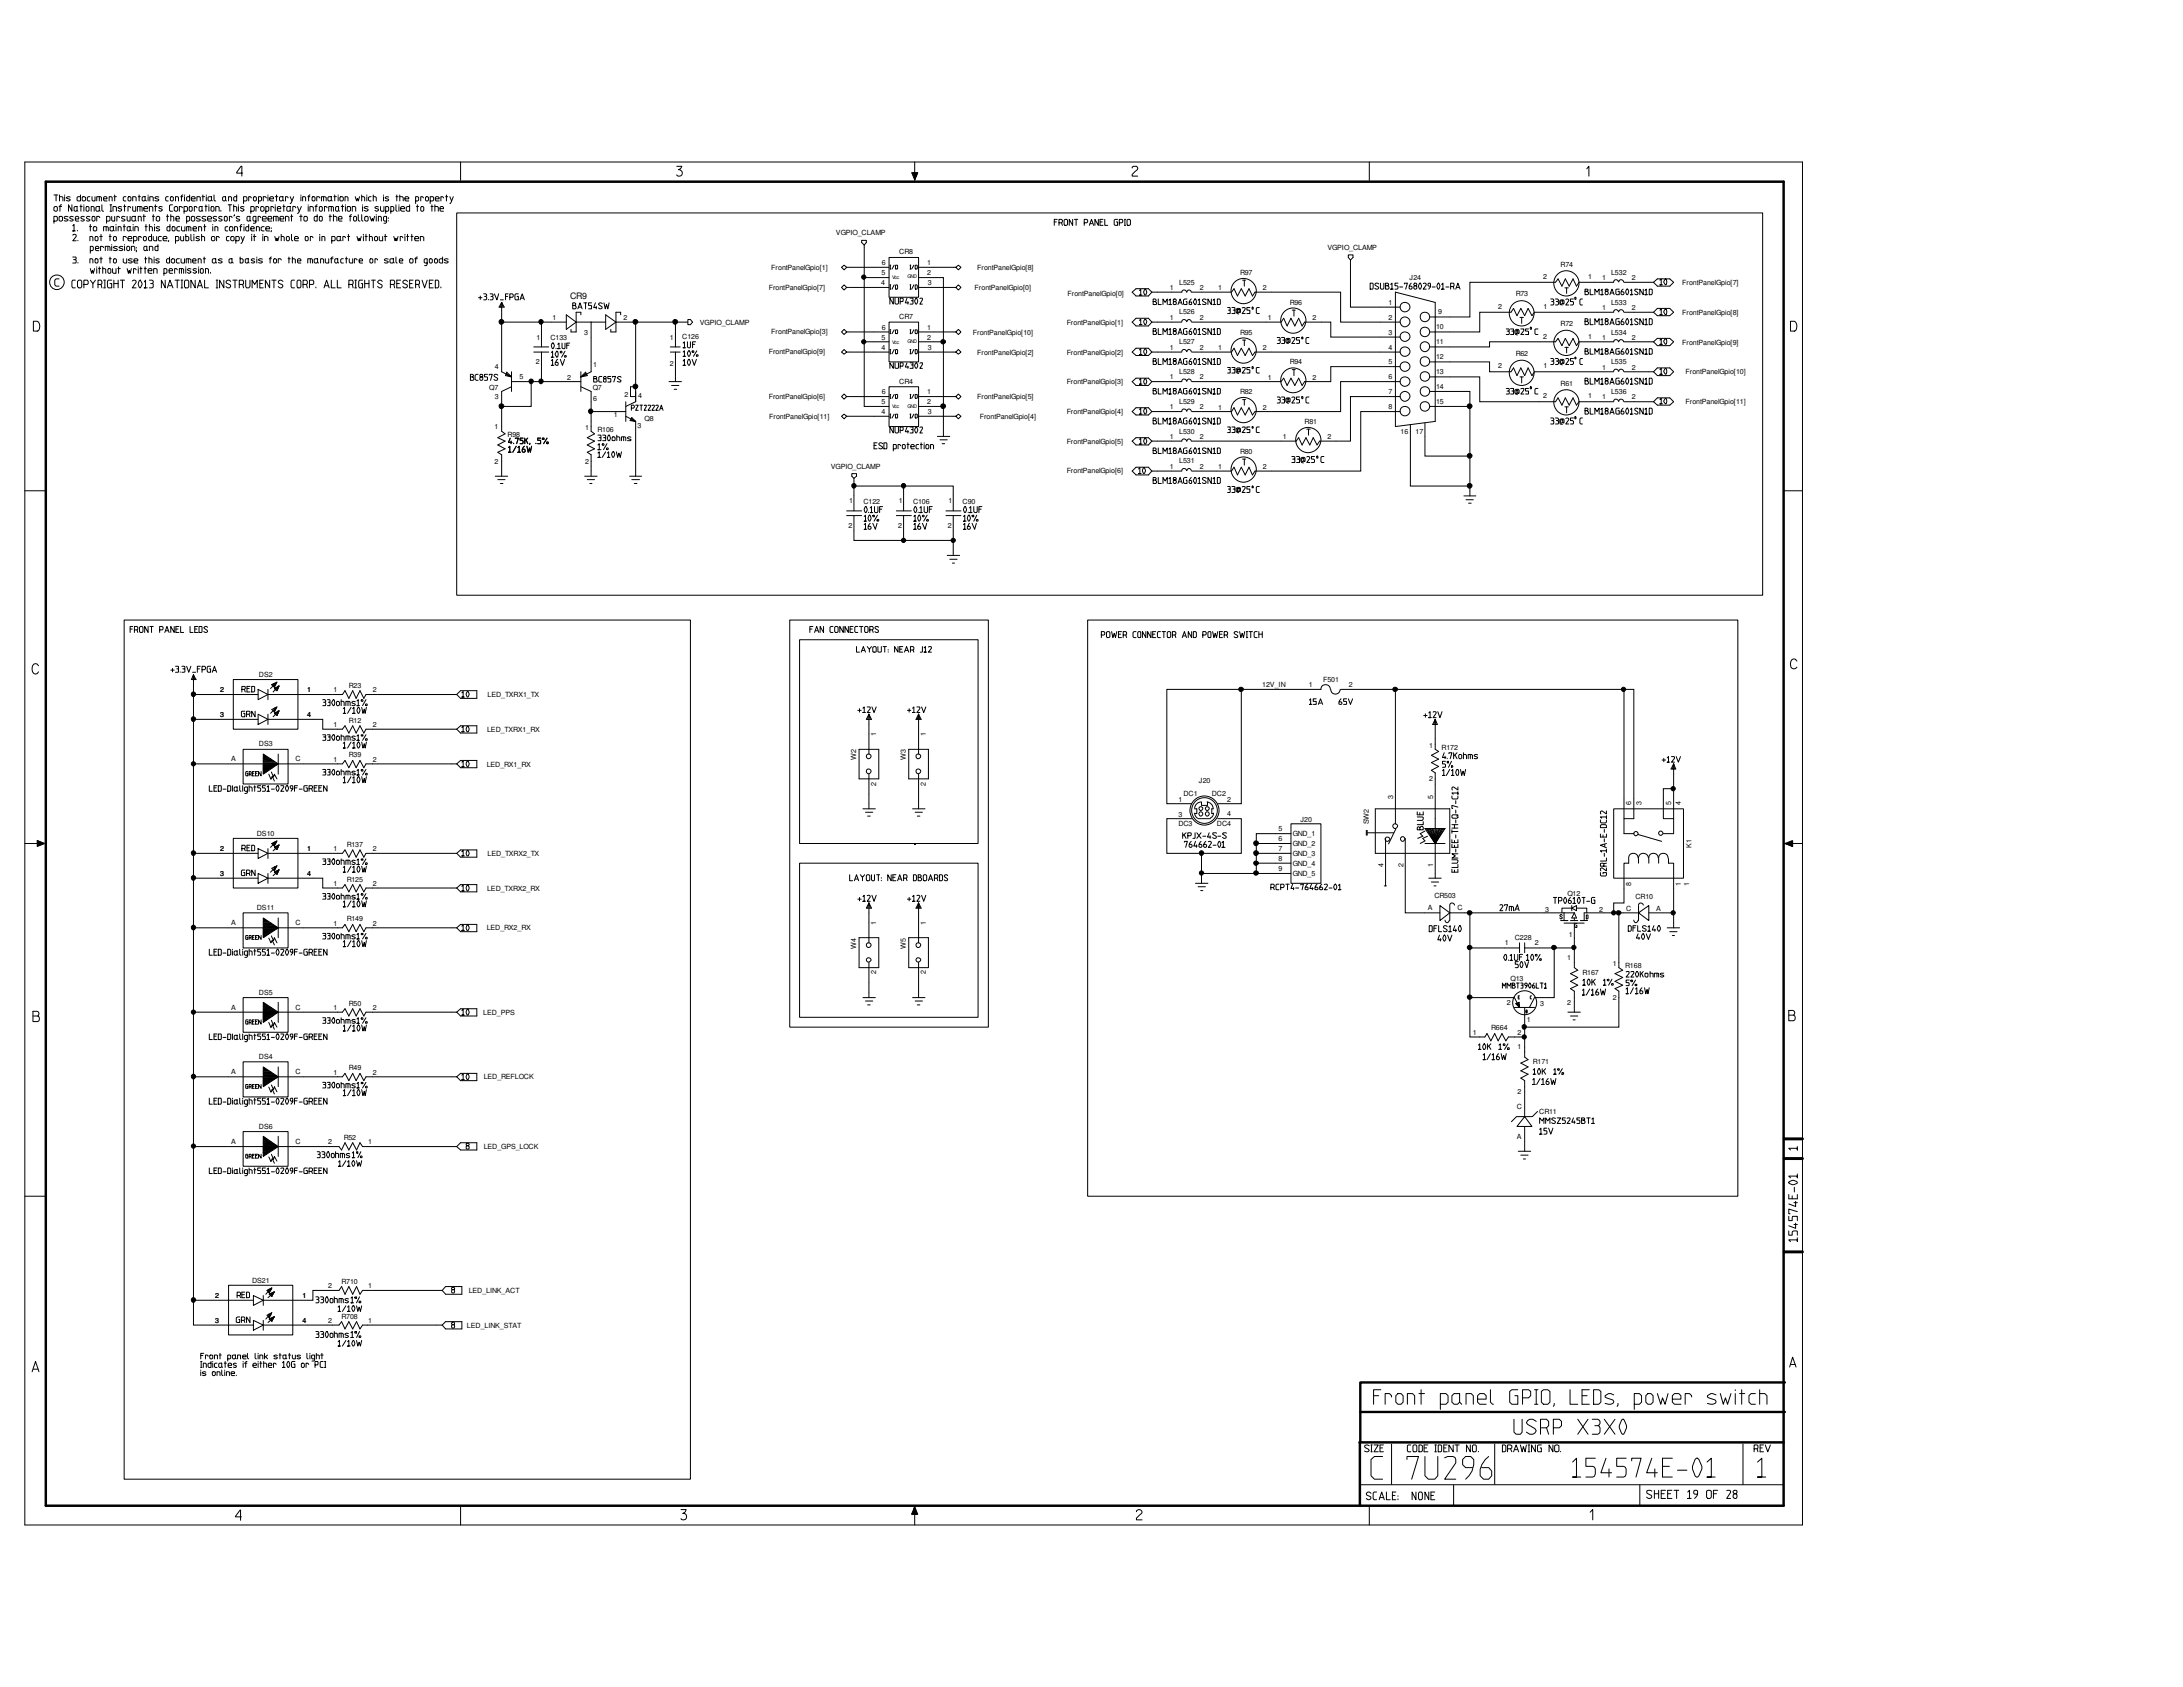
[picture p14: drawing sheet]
<svg xmlns="http://www.w3.org/2000/svg" width="279mm" height="216mm" viewBox="0 0 279 216" stroke-linecap="round" stroke-linejoin="round" font-family="sans-serif">
<defs><g id="words">
<text font-size="1.1" x="73" y="38.3">CR9</text>
<g font-size=".9">
<text x="98.7" y="34.5">FrontPanelGpio[1]</text>
<text x="107" y="30.1">VGPIO_CLAMP</text>
<text x="112.8" y="35.2">5</text>
<text x="112.9" y="33.9">6</text>
<text x="115.1" y="32.6">CR8</text>
<text x="118.7" y="35.2">2</text>
<text x="118.7" y="33.9">1</text>
<text x="125.1" y="34.6">FrontPanelGpio[8]</text>
<text x="158.7" y="35.2">R97</text>
<text x="169.9" y="32">VGPIO_CLAMP</text>
<text x="180.4" y="35.8">J24</text>
<text x="197.5" y="35.7">2</text>
<text x="199.7" y="34.2">R74</text>
<text x="203.2" y="35.7">1</text>
<text x="205.1" y="35.9">1</text>
<text x="206.2" y="35.2">L532</text>
<text x="208.8" y="35.9">2</text>
<text x="70.7" y="40.9">1</text>
<text x="79.8" y="40.9">2</text>
<text x="89.6" y="41.6">VGPIO_CLAMP</text>
<text x="98.4" y="37.1">FrontPanelGpio[7]</text>
<text x="112.8" y="36.5">4</text>
<text x="115.1" y="40.8">CR7</text>
<text x="118.8" y="36.5">3</text>
<text x="124.7" y="37.1">FrontPanelGpio[0]</text>
<text x="136.5" y="41.6">FrontPanelGpio[1]</text>
<text x="136.6" y="37.8">FrontPanelGpio[0]</text>
<text x="149.7" y="40.9">1</text>
<text x="149.7" y="37.1">1</text>
<text x="150.9" y="36.5">L525</text>
<text x="150.9" y="40.2">L526</text>
<text x="153.6" y="40.9">2</text>
<text x="153.6" y="37.1">2</text>
<text x="155.9" y="37.2">1</text>
<text x="161.6" y="37.2">2</text>
<text x="162.3" y="41">1</text>
<text x="165.1" y="39">R96</text>
<text x="168" y="41">2</text>
<text x="177.7" y="39">1</text>
<text x="177.7" y="40.9">2</text>
<text x="184.1" y="40.2">9</text>
<text x="191.7" y="39.5">2</text>
<text x="194" y="37.9">R73</text>
<text x="197.6" y="39.5">1</text>
<text x="199.7" y="41.8">R72</text>
<text x="205.1" y="39.6">1</text>
<text x="206.2" y="39">L533</text>
<text x="208.8" y="39.6">2</text>
<text x="215.3" y="36.5">FrontPanelGpio[7]</text>
<text x="215.3" y="40.3">FrontPanelGpio[8]</text>
<text x="63.3" y="47.2">4</text>
<text x="68.6" y="46.6">2</text>
<text x="68.6" y="43.5">1</text>
<text x="70.5" y="43.5">C133</text>
<text x="74.8" y="42.9">3</text>
<text x="75.9" y="47">1</text>
<text x="85.7" y="46.8">2</text>
<text x="85.7" y="43.5">1</text>
<text x="87.3" y="43.4">C126</text>
<text x="98.4" y="45.3">FrontPanelGpio[9]</text>
<text x="98.7" y="42.8">FrontPanelGpio[3]</text>
<text x="112.8" y="44.7">4</text>
<text x="112.8" y="43.5">5</text>
<text x="112.9" y="42.2">6</text>
<text x="118.7" y="43.5">2</text>
<text x="118.7" y="42.2">1</text>
<text x="118.8" y="44.7">3</text>
<text x="124.5" y="42.8">FrontPanelGpio[10]</text>
<text x="125.1" y="45.4">FrontPanelGpio[2]</text>
<text x="136.5" y="45.4">FrontPanelGpio[2]</text>
<text x="149.7" y="44.7">1</text>
<text x="150.9" y="44.1">L527</text>
<text x="150.9" y="47.9">L528</text>
<text x="153.6" y="44.7">2</text>
<text x="155.9" y="44.8">1</text>
<text x="158.7" y="42.8">R95</text>
<text x="161.6" y="44.8">2</text>
<text x="165.1" y="46.6">R94</text>
<text x="177.7" y="42.8">3</text>
<text x="177.7" y="44.7">4</text>
<text x="177.7" y="46.6">5</text>
<text x="183.8" y="42.2">10</text>
<text x="183.8" y="44.1">11</text>
<text x="183.8" y="46">12</text>
<text x="183.8" y="47.9">13</text>
<text x="191.7" y="47.1">2</text>
<text x="194" y="45.6">R62</text>
<text x="197.5" y="43.4">2</text>
<text x="197.6" y="47.1">1</text>
<text x="203.3" y="43.4">1</text>
<text x="205.1" y="43.5">1</text>
<text x="205.1" y="47.3">1</text>
<text x="206.2" y="42.8">L534</text>
<text x="206.2" y="46.6">L535</text>
<text x="208.8" y="43.5">2</text>
<text x="208.8" y="47.3">2</text>
<text x="215.3" y="44.1">FrontPanelGpio[9]</text>
<text x="215.7" y="47.9">FrontPanelGpio[10]</text>
<text x="62.6" y="49.9">Q7</text>
<text x="63.3" y="51.1">3</text>
<text x="66.5" y="48.5">5</text>
<text x="72.6" y="48.6">2</text>
<text x="75.9" y="49.9">Q7</text>
<text x="75.9" y="51.3">6</text>
<text x="78.6" y="53.4">1</text>
<text x="79.9" y="50.8">2</text>
<text x="81.7" y="50.9">4</text>
<text x="82.5" y="53.9">Q8</text>
<text x="98.4" y="51">FrontPanelGpio[6]</text>
<text x="98.4" y="53.6">FrontPanelGpio[11]</text>
<text x="112.8" y="53">4</text>
<text x="112.8" y="51.7">5</text>
<text x="112.9" y="50.5">6</text>
<text x="115.1" y="49.1">CR4</text>
<text x="118.7" y="51.7">2</text>
<text x="118.7" y="50.5">1</text>
<text x="118.8" y="53">3</text>
<text x="125.1" y="51.1">FrontPanelGpio[5]</text>
<text x="125.4" y="53.7">FrontPanelGpio[4]</text>
<text x="136.5" y="49.2">FrontPanelGpio[3]</text>
<text x="136.5" y="53">FrontPanelGpio[4]</text>
<text x="149.7" y="48.6">1</text>
<text x="149.7" y="52.3">1</text>
<text x="150.9" y="51.7">L529</text>
<text x="153.6" y="48.6">2</text>
<text x="153.6" y="52.3">2</text>
<text x="155.9" y="52.5">1</text>
<text x="158.7" y="50.4">R82</text>
<text x="161.6" y="52.5">2</text>
<text x="162.3" y="48.6">1</text>
<text x="168" y="48.6">2</text>
<text x="177.7" y="48.5">6</text>
<text x="177.7" y="50.4">7</text>
<text x="177.7" y="52.3">8</text>
<text x="183.8" y="49.8">14</text>
<text x="183.8" y="51.7">15</text>
<text x="197.5" y="51">2</text>
<text x="199.7" y="49.4">R61</text>
<text x="203.3" y="51">1</text>
<text x="205.1" y="51.1">1</text>
<text x="206.2" y="50.4">L536</text>
<text x="208.8" y="51.1">2</text>
<text x="215.7" y="51.7">FrontPanelGpio[11]</text>
<text x="63.3" y="59.4">2</text>
<text x="63.3" y="54.9">1</text>
<text x="65" y="55.9">R98</text>
<text x="74.9" y="55">1</text>
<text x="74.9" y="59.4">2</text>
<text x="76.5" y="55.3">R106</text>
<text x="81.6" y="54.8">3</text>
<text x="106.3" y="60">VGPIO_CLAMP</text>
<text x="136.5" y="56.8">FrontPanelGpio[5]</text>
<text x="149.7" y="56.2">1</text>
<text x="150.9" y="55.5">L530</text>
<text x="150.9" y="59.3">L531</text>
<text x="153.6" y="56.2">2</text>
<text x="158.7" y="58">R80</text>
<text x="164.2" y="56.2">1</text>
<text x="167" y="54.3">R81</text>
<text x="169.9" y="56.2">2</text>
<text x="179.3" y="55.6">16</text>
<text x="181.2" y="55.6">17</text>
<text x="108.7" y="64.4">1</text>
<text x="110.5" y="64.5">C122</text>
<text x="115" y="64.4">1</text>
<text x="116.9" y="64.5">C106</text>
<text x="121.4" y="64.4">1</text>
<text x="123.2" y="64.5">C90</text>
<text x="136.5" y="60.6">FrontPanelGpio[6]</text>
<text x="149.7" y="60">1</text>
<text x="153.6" y="60">2</text>
<text x="155.9" y="60.1">1</text>
<text x="161.6" y="60.1">2</text>
<text x="108.6" y="67.6">2</text>
<text x="114.9" y="67.6">2</text>
<text x="121.3" y="67.6">2</text>
<text x="28.2" y="88.6">2</text>
<text x="33.1" y="86.6">DS2</text>
<text x="39.3" y="88.6">1</text>
<text x="42.7" y="88.6">1</text>
<text x="44.6" y="88.1">R23</text>
<text x="47.7" y="88.6">2</text>
<text x="62.4" y="89.2">LED_TXRX1_TX</text>
<text x="161.6" y="88">12V_IN</text>
<text x="167.5" y="88">1</text>
<text x="169.3" y="87.2">F501</text>
<text x="172.6" y="88">2</text>
<text x="28.2" y="91.8">3</text>
<text x="33.1" y="95.5">DS3</text>
<text x="39.3" y="91.8">4</text>
<text x="42.7" y="93">1</text>
<text x="44.6" y="92.5">R12</text>
<text x="47.7" y="93">2</text>
<text x="62.3" y="93.7">LED_TXRX1_RX</text>
<text x="112.1" y="94.2" transform="rotate(-90 112.1 94.2)">1</text>
<text x="118.5" y="94.2" transform="rotate(-90 118.5 94.2)">1</text>
<text x="182.9" y="95.7">1</text>
<text x="184.5" y="96">R172</text>
<text x="29.6" y="97.4">A</text>
<text x="37.8" y="97.4">C</text>
<text x="42.7" y="97.5">1</text>
<text x="44.6" y="96.9">R39</text>
<text x="47.7" y="97.5">2</text>
<text x="62.3" y="98.1">LED_RX1_RX</text>
<text x="109.6" y="97.3" transform="rotate(-90 109.6 97.3)">W2</text>
<text x="112.1" y="100.6" transform="rotate(-90 112.1 100.6)">2</text>
<text x="115.9" y="97.3" transform="rotate(-90 115.9 97.3)">W3</text>
<text x="118.5" y="100.6" transform="rotate(-90 118.5 100.6)">2</text>
<text x="151.5" y="101.9">DC1</text>
<text x="153.5" y="100.2">J20</text>
<text x="155.1" y="101.9">DC2</text>
<text x="182.9" y="100">2</text>
<text x="32.9" y="107">DS10</text>
<text x="150.8" y="104.5">3</text>
<text x="150.8" y="105.8">DC3</text>
<text x="150.8" y="102.6">1</text>
<text x="155.8" y="105.8">DC4</text>
<text x="157.1" y="104.4">4</text>
<text x="157.1" y="102.6">2</text>
<text x="163.6" y="107.7">6</text>
<text x="163.6" y="106.4">5</text>
<text x="165.4" y="107">GND_1</text>
<text x="166.4" y="105.2">J20</text>
<text x="175.2" y="105.5" transform="rotate(-90 175.2 105.5)">SW2</text>
<text x="178.3" y="102.3" transform="rotate(-90 178.3 102.3)">3</text>
<text x="183.4" y="102.3" transform="rotate(-90 183.4 102.3)">5</text>
<text x="208.8" y="103" transform="rotate(-90 208.8 103)">6</text>
<text x="210.1" y="103" transform="rotate(-90 210.1 103)">3</text>
<text x="213.9" y="103" transform="rotate(-90 213.9 103)">5</text>
<text x="215.1" y="103.1" transform="rotate(-90 215.1 103.1)">4</text>
<text x="28.2" y="112.1">3</text>
<text x="28.2" y="108.9">2</text>
<text x="39.3" y="112.1">4</text>
<text x="39.3" y="108.9">1</text>
<text x="42.7" y="108.9">1</text>
<text x="42.7" y="113.4">1</text>
<text x="44.4" y="108.4">R137</text>
<text x="44.4" y="112.8">R125</text>
<text x="47.7" y="108.9">2</text>
<text x="47.7" y="113.4">2</text>
<text x="62.4" y="109.5">LED_TXRX2_TX</text>
<text x="163.6" y="111.5">9</text>
<text x="163.6" y="110.2">8</text>
<text x="163.6" y="108.9">7</text>
<text x="165.4" y="108.3">GND_2</text>
<text x="165.4" y="109.5">GND_3</text>
<text x="165.4" y="110.9">GND_4</text>
<text x="165.4" y="112.1">GND_5</text>
<text x="177.1" y="110.9" transform="rotate(-90 177.1 110.9)">4</text>
<text x="179.6" y="110.9" transform="rotate(-90 179.6 110.9)">2</text>
<text x="183.4" y="110.9" transform="rotate(-90 183.4 110.9)">1</text>
<text x="208.8" y="113.4" transform="rotate(-90 208.8 113.4)">8</text>
<text x="215.1" y="113.4" transform="rotate(-90 215.1 113.4)">1</text>
<text x="216.2" y="113.4" transform="rotate(-90 216.2 113.4)">1</text>
<text x="216.5" y="108.5" transform="rotate(-90 216.5 108.5)">K1</text>
<text x="29.6" y="118.4">A</text>
<text x="32.9" y="116.5">DS11</text>
<text x="37.8" y="118.4">C</text>
<text x="42.7" y="118.5">1</text>
<text x="44.4" y="117.9">R149</text>
<text x="47.7" y="118.5">2</text>
<text x="62.3" y="119.1">LED_RX2_RX</text>
<text x="62.3" y="114">LED_TXRX2_RX</text>
<text x="112.1" y="118.4" transform="rotate(-90 112.1 118.4)">1</text>
<text x="118.5" y="118.4" transform="rotate(-90 118.5 118.4)">1</text>
<text x="182.8" y="116.5">A</text>
<text x="183.6" y="115">CR503</text>
<text x="186.5" y="116.5">C</text>
<text x="197.8" y="116.7">3</text>
<text x="200.6" y="114.6">Q12</text>
<text x="200.8" y="119.9">1</text>
<text x="204.7" y="116.7">2</text>
<text x="208.1" y="116.6">C</text>
<text x="209.3" y="115.1">CR10</text>
<text x="212" y="116.6">A</text>
<text x="109.6" y="121.4" transform="rotate(-90 109.6 121.4)">W4</text>
<text x="112.1" y="124.7" transform="rotate(-90 112.1 124.7)">2</text>
<text x="115.9" y="121.4" transform="rotate(-90 115.9 121.4)">W5</text>
<text x="118.5" y="124.7" transform="rotate(-90 118.5 124.7)">2</text>
<text x="192.6" y="121">1</text>
<text x="193.3" y="125.6">Q13</text>
<text x="193.9" y="120.3">C228</text>
<text x="196.5" y="121">2</text>
<text x="200.6" y="122.9">1</text>
<text x="202.5" y="124.8">R167</text>
<text x="206.4" y="123.7">1</text>
<text x="208" y="123.9">R168</text>
<text x="29.6" y="129.2">A</text>
<text x="33.1" y="127.3">DS5</text>
<text x="37.8" y="129.2">C</text>
<text x="42.7" y="129.3">1</text>
<text x="44.6" y="128.7">R50</text>
<text x="47.7" y="129.3">2</text>
<text x="61.9" y="129.9">LED_PPS</text>
<text x="190.9" y="131.8">R664</text>
<text x="192.8" y="128.7">2</text>
<text x="195.4" y="130.8">1</text>
<text x="197.1" y="128.8">3</text>
<text x="200.6" y="128.6">2</text>
<text x="206.4" y="127.9">2</text>
<text x="29.6" y="137.4">A</text>
<text x="33.1" y="135.6">DS4</text>
<text x="37.8" y="137.4">C</text>
<text x="42.7" y="137.5">1</text>
<text x="44.6" y="137">R49</text>
<text x="47.7" y="137.5">2</text>
<text x="188.5" y="132.4">1</text>
<text x="194.2" y="132.4">2</text>
<text x="194.2" y="134.3">1</text>
<text x="196.2" y="136.2">R171</text>
<text x="61.9" y="138.1">LED_REFLOCK</text>
<text x="194.2" y="142">C</text>
<text x="194.2" y="140.1">2</text>
<text x="197" y="142.5">CR11</text>
<text x="29.6" y="146.4">A</text>
<text x="33.1" y="144.4">DS6</text>
<text x="37.8" y="146.4">C</text>
<text x="42" y="146.4">2</text>
<text x="44" y="145.9">R52</text>
<text x="47.1" y="146.4">1</text>
<text x="61.9" y="147.1">LED_GPS_LOCK</text>
<text x="194.2" y="145.8">A</text>
<text x="27.6" y="166.1">2</text>
<text x="32.3" y="164.2">DS21</text>
<text x="38.7" y="166.1">1</text>
<text x="42" y="164.8">2</text>
<text x="43.7" y="164.3">R710</text>
<text x="47.1" y="164.8">1</text>
<text x="60" y="165.5">LED_LINK_ACT</text>
<text x="27.6" y="169.3">3</text>
<text x="38.7" y="169.3">4</text>
<text x="42" y="169.3">2</text>
<text x="43.7" y="168.8">R708</text>
<text x="47.1" y="169.3">1</text>
<text x="59.8" y="169.9">LED_LINK_STAT</text>
</g>
<g font-size=".6">
<text x="114.2" y="35.7">Vcc</text>
<text x="116.1" y="35.6">GND</text>
<text x="114.2" y="44">Vcc</text>
<text x="116.1" y="43.9">GND</text>
<text x="114.2" y="52.2">Vcc</text>
<text x="116.1" y="52.2">GND</text>
</g>
</g></defs>
<g fill="none" stroke="#000" stroke-width=".13">
<path d="M3.2 20.7h227.5v174.5h-227.5zM6.9 26.5l.2-.1 .2 .1v.4l-.1 .1-.3-.1zM6.9 28.3h.3l.1-.1v-.4l-.1-.1h-.3v.9M6.9 25h.5M7.2 25v.7M7.6 35.7h-.4l-.2 .2v.6l.2 .1h.4M7.6 26.4h.3M7.6 25.2h.3l.2 .1v.4M7.6 25v.7M7.7 27.7h.2l.1 .1v.4l-.1 .1h-.2l-.1-.1v-.4zM7.9 26.2l-.2 .1v.7M8.3 25h.1"/>
<path d="M8.3 25.2v.5M8.7 27.7h-.3l-.2 .1 .1 .2 .4 .1v.1l-.2 .1-.3-.1M9 25.2h-.3l-.2 .1 .4 .2v.2h-.4M9.2 26.2v.8l-.4-.8v.8M9.3 32.9h.4l.1 .2-.2 .1M9.3 28.9l.2-.2v.9h-.2h.3M9.3 30.1l.1-.1 .4 .1v.2l-.5 .5h.5M9.4 27.7h-.3l-.2 .1 .1 .2 .3 .1 .1 .1-.2 .1-.3-.1M9.4 33.2l.4 .1v.3l-.1 .1h-.4M9.6 26.4h.3v.5l-.1 .1-.3-.1v-.4zM9.6 35.9h-.3l-.1 .1v.7l.1 .1h.3M9.6 28h.5v-.2l-.1-.1h-.2l-.2 .1v.4l.2 .1h.3"/>
<path d="M9.9 26.9l.1 .1M9.9 36l.2-.1h.3l.1 .1v.7l-.1 .1h-.3l-.2-.1zM9.9 29.5v.1M10 30.8h.1M10 33.6v.1M10.2 26.4h.3M10.3 25v.7h-.3l-.1-.1v-.3l.1-.1h.3M10.4 26.2v.8M10.5 25.3l.1-.1 .4 .1v.3l-.4 .1-.1-.1zM10.7 36.4h.5l.1-.1v-.3l-.1-.1h-.5v.9M10.7 26.2v.1M10.7 26.4v.6"/>
<path d="M10.8 27.7h-.3l-.1 .1v.2l.3 .1 .1 .1-.2 .1-.2-.1M11.1 26.4l.3 .1v.4l-.1 .1-.3-.1v-.4zM11.5 29h.2M11.5 33.7v-.6h.3l.1 .1v.5M11.5 30.8v-.5h.3l.1 .1v.4M11.5 25.2h-.2l-.1 .1v.3l.1 .1h.2M11.5 27.7h-.3l-.1 .1v.2l.4 .1v.1l-.2 .1-.2-.1M11.6 35.9l.3 .4 .3-.4M11.6 32.1h.2l.1-.1v-.4l-.1-.1h-.2v.9M11.6 34.4l.1 .6 .1-.4 .1 .4 .2-.6M11.6 28.7v.9M11.7 27v-.6h.2l.2 .1v.5"/>
<path d="M11.8 25.2v.4l.1 .1h.3v-.5M11.9 27.7l.3 .1v.4l-.1 .1-.3-.1v-.4zM11.9 36.3v.5M11.9 29.1l.2-.1h.2l.1 .1v.3l-.1 .2h-.2l-.2-.2zM12.2 31.8h.5l-.2-.3h-.2l-.1 .1v.4l.1 .1h.4M12.3 33.1l.2 .1v.4l-.1 .1-.2-.1v-.4zM12.3 30.3l.2 .1v.3l-.1 .1-.2-.1v-.3zM12.3 26.5l.1-.1h.3v.5l-.1 .1h-.2l-.1-.1zM12.4 25.7v-.5h.5l.1 .1v.4M12.4 34.2h.1M12.4 34.4v.6M12.5 36.4h.4l.1-.1v-.3l-.1-.1h-.4v.9"/>
<path d="M12.6 34.4h.3M12.7 25.2v.5M12.7 34.2v.8M12.7 26.9l.1 .1M12.8 27.9l-.1-.2h-.3v.6M12.8 33.1h.3M12.8 30.3h.3M12.9 36.4l.1 .4M12.9 30v.8M12.9 32.9v.8M13 26.2v.7l.3 .1M13.1 34.4h.3l.1 .1v.5"/>
<path d="M13.1 34.2v.8M13.3 31.7l-.2-.2h-.2v.6M13.3 29.6v-.6h.5l.1 .1v.5M13.3 25.4h.4l-.1-.2h-.2l-.1 .1v.3l.1 .1h.3M13.3 36.8h.2M13.3 35.9h.2M13.4 35.9v.9M13.5 32.1v-.6h.5l.1 .1v.5M13.6 29v.6M13.6 28.3h.4l.1-.1v-.4l-.1-.1h-.4v.9M13.8 34.5l.1-.1 .3 .1v.4l-.1 .1-.3-.1zM13.8 31.5v.6"/>
<path d="M14 25.7v-.5h.2l.2 .1v.4M14 33.1h.2M14 30.3h.2M14.1 29.1l.1-.1h.3v.4l-.1 .2h-.2l-.1-.2zM14.1 30v.8M14.1 32.9v.8M14.1 27h.2M14.1 26.2h.2M14.2 26.2v.8M14.3 35.9h-.4l-.1 .1v.7l.1 .1h.4v-.5h-.2M14.3 27.7v.5l.1 .1h.3v-.6M14.3 31.3v.1"/>
<path d="M14.3 31.5v.6M14.4 34.4v.5l.1 .1h.3v-.6M14.5 27v-.6h.3l.1 .1v.5M14.5 30.4l.1-.1 .3 .1v.3l-.1 .1-.3-.1zM14.5 29.4l.1 .2M14.6 35.9v.9M14.6 36.3h.5M14.6 25.2h.3M14.6 33.1l.3 .1v.4l-.1 .1-.3-.1v-.4zM14.7 25v.7M14.8 28.7v.1M14.8 29v.6"/>
<path d="M15 31.6l-.3-.1-.2 .1 .5 .3v.1h-.5M15.1 34.4h.3M15.1 29.6v-.6h.3l.1 .1v.5M15.1 35.9v.9M15.2 34.2v.8M15.3 27.9l-.1-.2h-.2v.6M15.4 35.9h.5M15.6 26.5l-.3-.1-.2 .1 .1 .1 .4 .2v.1l-.2 .1-.3-.1M15.7 35.9v.9M15.7 31.6l-.3-.1-.2 .1 .5 .3v.1h-.5M15.8 33.1v.5l.1 .1h.3v-.6M15.8 29h.3"/>
<path d="M15.8 26.4h.3M15.9 28.7v.9M15.9 26.2v.8M15.9 31.3v.1M15.9 31.5v.6M16 27.7h-.3l-.1 .1v.2l.3 .1 .1 .1-.2 .1-.2-.1M16.1 25.2h-.2l-.1 .1v.3l.1 .1h.2M16.2 30.4l-.1-.1h-.3v.5M16.3 34.4l.1 .6 .1-.4 .2 .4 .1-.6M16.3 29.1l.1-.1h.3v.4l-.2 .2-.2-.2zM16.3 27.7v.5l.1 .1h.3v-.6M16.3 31.5l.3 .1v.4l-.1 .1-.3-.1v-.4z"/>
<path d="M16.4 30.5h.5l-.1-.2h-.3l-.1 .1v.3l.1 .1h.4M16.5 25.2l.3 .1v.3l-.1 .1-.3-.1v-.3zM16.7 29.4l.1 .2M16.7 26.6l-.1-.2h-.2v.6M16.8 32.1v-.6h.3l.2 .1v.5M16.9 36l.4-.1 .1 .1-.5 .8h.5M16.9 33.2h-.4v.1l.4 .1v.2l-.1 .1-.4-.1M17 25.7v-.5h.3l.1 .1v.4M17 26.4v.5l.1 .1h.3v-.6M17 27.7h.3v.5l-.1 .1h-.2l-.1-.1v-.4zM17 28.7v.1M17 29v.6"/>
<path d="M17.1 30.8h.3l.1-.1v-.3l-.1-.1h-.3v.8M17.1 33.4h.5l-.1-.3h-.2l-.2 .1v.4l.2 .1h.3M17.3 29.6v-.6h.3l.1 .1v.5M17.3 28.2l.1 .1M17.4 34.5l-.1-.1h-.2v.6M17.5 32l-.1 .2M17.5 31.7h.1M17.6 27v-.6h.5l.1 .1v.5M17.7 28.3v-.6h.3l.1 .1v.5M17.7 34.2h.1M17.7 34.4v.6M17.7 25.2h.3"/>
<path d="M17.8 36l.2-.1 .2 .4-.3 .5a.68 .68 0 0 1-.1-.8zM17.8 25v.7M17.9 34.4h.3M17.9 26.4v.6M18 34.2v.8M18.1 30.4l-.1-.1h-.2v.5M18.3 25.2h.3v.4l-.1 .1-.3-.1v-.3zM18.3 27.7h.3M18.4 30.4l.1-.1 .2 .1v.3l-.1 .1-.2-.1zM18.4 26.7h.5l-.1-.3-.4 .1v.4l.2 .1h.3M18.4 27.5v.8M18.5 36.1l.1-.2v.9h-.1h.3"/>
<path d="M18.5 34.4h.2M18.5 31.5h.3v.5l-.1 .1-.3-.1v-.4zM18.5 33.1h.3M18.6 34.2v.8M18.6 29h.2M18.6 25.6l.1 .1M18.6 32.9v.8M18.7 28.7v.9M18.8 32l.1 .1M19 34.6h.4l-.1-.2-.3 .1v.4l.1 .1h.3M19 25h.1M19 25.2v.5"/>
<path d="M19.1 33.1h.2l.1 .1v.5M19.1 32.9v.8M19.1 35.9h.3a.23 .23 0 0 1 .2 .2 .23 .23 0 0 1-.2 .2M19.1 32.1v-.6h.3l.2 .1v.5M19.1 29h.3l.1 .1v.5M19.1 27v-.6h.3l.2 .1v.5M19.1 28.7v.9M19.2 25.7v-.5h.3l.1 .1v.4M19.3 36.3h.3v.4l-.2 .1h-.3M19.4 30v.8h-.3l-.1-.1v-.3l.1-.1h.3M19.5 27.7h.3M19.6 30.3v.4l.2 .1h.3v-.5"/>
<path d="M19.6 27.5v.8M19.7 35v-.6h.3l.1 .1v.5M19.7 32.9v.1M19.7 33.1v.6M19.8 28.7v.1M19.8 29v.6M19.8 26.4h.3M19.9 26.2v.8M20 27.8l.2-.1 .2 .1v.4l-.1 .1-.3-.1zM20.2 31.3v.8h-.3l-.1-.1v-.4l.1-.1h.3M20.3 25.2a.31 .31 0 0 0-.5 .1l.5 .2v.1a.37 .37 0 0 1-.5 .1M20.4 33.2h-.4l-.1 .1 .5 .3-.2 .1-.3-.1"/>
<path d="M20.4 29.1h-.3v.1l.3 .1v.1l-.1 .2-.3-.1M20.7 30.3h-.3l-.1 .1v.3l.1 .1h.3M20.8 26.5l-.3-.1-.2 .1 .1 .1 .3 .2 .1 .1-.2 .1-.3-.1M20.9 30.5h.5l-.1-.2h-.3l-.1 .1v.3l.1 .1h.4M21 35h.3l.1-.1v-.4l-.1-.1h-.3v.9M21.1 35.9v.9l-.4-.9v.9M21.3 27.7h.3M21.4 36.8l.3-.9 .4 .9M21.4 27.5v.8M21.5 25.2h-.2l-.1 .1v.3l.1 .1h.2M21.6 30.8l-.1 .1M21.6 36.6h.4"/>
<path d="M21.6 34.6h.5l-.1-.2h-.3l-.1 .1v.4l.1 .1h.4M21.7 32.9v.8h-.3l-.1-.1v-.4l.1-.1h.3M21.7 28.7v.9h-.2l-.1-.2v-.3l.1-.1h.2M21.9 27.7h.2l.1 .1v.5M21.9 27.5v.8M21.9 33.2l.2-.1 .3 .1v.4l-.2 .1-.3-.1zM21.9 25.2l.3 .1v.3l-.1 .1-.3-.1v-.3zM22 29.1l.1-.1 .3 .1v.3l-.1 .2-.3-.2zM22.1 26.2h-.3l-.1 .1v.6l.1 .1h.3M22.3 26.5l.2-.1 .2 .1v.4l-.1 .1-.3-.1zM22.4 35.9h.6M22.5 30.8h.3l.1-.1v-.3l-.1-.1h-.3v.8"/>
<path d="M22.5 25.7v-.5h.2l.1 .1v.4M22.5 28h.5v-.2l-.2-.1h-.2l-.1 .1v.4l.1 .1h.4M22.7 34.5l-.1-.1h-.2v.6M22.7 35.9v.9M23 35v-.6h.4l.1 .1v.5M23 33.1h-.3l-.1 .1v.4l.1 .1h.3M23 29l-.4 .1v.3l.4 .2M23.1 30.3v.4l.1 .1h.3v-.5M23.1 25.2h.3M23.2 33.1v.5l.1 .1h.3v-.6M23.2 36.8h.2M23.2 35.9h.2"/>
<path d="M23.2 29v.4l.1 .2h.4v-.6M23.2 34.4v.6M23.3 35.9v.9M23.3 26.6l-.1-.2h-.2v.6M23.4 25l-.2 .1v.6M23.6 27h.3l.1-.1v-.4l-.1-.1h-.3v.9M23.6 25h.1M23.6 25.2v.5M23.7 35.9h.4l.1 .1v.7l-.1 .1h-.4l-.1-.1v-.7zM23.8 30v.8h.3l.1-.1v-.3l-.1-.1h-.3M23.8 34.2h.1M23.8 34.4v.6"/>
<path d="M23.8 33.7v-.6h.5l.1 .1v.5M23.9 29.6v-.6h.4l.1 .1v.5M23.9 28.3h.3l.1-.1v-.4l-.1-.1h-.3v.9M24.1 33.1v.6M24.2 29v.6M24.3 25v.7h-.3l-.1-.1v-.3l.1-.1h.3M24.3 26.4l.3 .1v.4l-.1 .1-.3-.1v-.4zM24.4 34.4h-.2l-.2 .1 .1 .1 .3 .1v.2l-.1 .1-.3-.1M24.4 30v.7l.2 .1M24.5 25.4h.5l-.1-.2h-.3l-.1 .1v.3l.1 .1h.4M24.6 27.7h.2l.1 .1v.4l-.1 .1h-.2l-.1-.1v-.4zM24.7 33.4h.4l-.1-.3h-.2l-.1 .1v.4l.1 .1h.3"/>
<path d="M24.7 29.3h.4l-.1-.3h-.2l-.1 .1v.3l.1 .2h.3M24.8 30v.1M24.8 30.3v.5M25 35.9v.9l-.6-.9v.9M25.1 34.4h-.2l-.2 .1 .1 .1 .3 .1v.2l-.1 .1-.3-.1M25.2 25.7v-.5h.3l.1 .1v.4M25.2 26.6l-.1-.2h-.2v.6M25.3 36.8l.3-.9 .3 .9M25.4 33.7v-.6h.2l.1 .1v.5M25.4 36.6h.4M25.4 29.6v-.6h.3l.1 .1v.5M25.4 34.2h.1"/>
<path d="M25.4 34.4v.6M25.5 30.3h-.2l-.2 .1 .4 .3-.1 .1h-.3M25.6 26.4h.3v.5l-.2 .1-.2-.1v-.4zM25.6 34.5l.1-.1 .3 .1v.4l-.1 .1-.3-.1zM25.6 27.7a.31 .31 0 0 0-.5 .2l.5 .3a.36 .36 0 0 1-.5 0M25.8 30.3h.3l.1 .1v.4M25.8 30v.8M25.9 25.2h.3M25.9 26.9l.1 .1M26 25v.7M26 33.1h.3M26.1 29h.3"/>
<path d="M26.1 32.9v.8M26.2 35.9v.9h.5M26.2 28.7v.9M26.2 26.4h.3M26.3 35v-.6h.3l.1 .1v.5M26.4 27.7a.31 .31 0 0 0-.5 .2l.5 .3a.36 .36 0 0 1-.5 0M26.4 26.2v.8M26.4 25h.1M26.4 25.2v.5M26.6 28h.5v-.2l-.2-.1h-.2l-.1 .1v.4l.1 .1h.4M26.6 25.3l.1-.1h.4v.4l-.4 .1-.1-.1zM26.7 26.2v.1"/>
<path d="M26.7 26.4v.6M27 34.9v.1M27.1 30.4l.1-.1h.2l.1 .1v.3l-.1 .1h-.2l-.1-.1zM27.1 25.6l.1 .1M27.1 26.4l.3 .1v.4l-.1 .1-.3-.1v-.4zM27.2 28.7v.1M27.2 29v.6M27.3 33.1h.3v.5l-.1 .1h-.2l-.1-.1v-.4zM27.4 25v.6l.2 .1M27.5 29.6v-.6h.3l.1 .1v.5M27.6 27v-.6h.3l.2 .1v.5M27.6 33.6l.1 .1"/>
<path d="M27.7 36.8h.2M27.7 35.9h.2M27.7 27.7h-.3l-.1 .1v.2l.4 .1v.1l-.1 .1-.3-.1M27.8 35.9v.9M28.1 30.4l-.2-.1h-.2v.5M28.3 26.9v.1M28.4 33.2l-.2-.1-.3 .1 .5 .2v.2h-.5M28.4 27.7h-.2l-.2 .1 .1 .2 .3 .1v.1l-.1 .1-.3-.1M28.6 25.2h.3v.4l-.1 .1-.3-.1v-.3zM28.7 35.9v.9l-.6-.9v.9M28.8 27.7l.3 .1v.4l-.1 .1-.3-.1v-.4zM28.9 25.6l.1 .1"/>
<path d="M29.1 29h-.2l-.1 .1v.3l.1 .2h.2M29.2 26.2h.4M29.3 25.7v-.5h.2l.1 .1v.4M29.3 30.3h-.2l-.1 .1v.3l.1 .1h.2M29.4 29.1l.1-.1h.2l.1 .1v.3l-.1 .2h-.2l-.1-.2zM29.4 33.1h.3v.5l-.1 .1-.3-.1v-.4zM29.4 26.2v.8M29.5 36l-.1-.1h-.3l-.2 .2 .1 .1 .5 .3v.2l-.1 .1h-.3l-.2-.1M29.5 30.4l.2-.1 .3 .1v.3l-.1 .1-.4-.1zM29.7 27.9l-.1-.2h-.2v.6M29.7 33.6l.2 .1M29.8 35.9h.5"/>
<path d="M29.9 26.4h.3l.1 .1v.5M29.9 26.2v.8M30 29.6v-.6h.3l.1 .1v.5M30 27.5l-.1 .1M30.1 35.9v.9M30.2 30.8h.3l.1-.1v-.3l-.1-.1h-.3v.8M30.3 25v.7h-.3l-.1-.1v-.3l.1-.1h.3M30.5 26.2v.1M30.5 26.4v.6M30.6 36.4h.5l.1-.1v-.3l-.1-.1h-.5v.9M30.7 27.7h-.3l-.2 .1 .1 .2 .3 .1 .1 .1-.2 .1-.3-.1M30.7 29h.3"/>
<path d="M30.7 32.9v.8h.3l.1-.1v-.4l-.1-.1h-.3M30.8 30.3l.3 .5M31 28.7l-.2 .1v.8M31 22.2h-.7l.5-.9h.2v1.2M31.1 36.4l.1 .4M31.2 25.7h.3l.1-.1v-.3l-.1-.1h-.3v.8M31.2 26.5l-.2-.1-.2 .1v.1l.4 .2v.1l-.1 .1-.3-.1M31.2 28.7v.1M31.2 29v.6M31.3 30.3l-.3 .7-.2 .1M31.4 35.9v.8l.2 .1h.2l.2-.1v-.8M31.5 33.1h.3v.5l-.1 .1-.3-.1v-.4z"/>
<path d="M31.7 27.7h.3v.5l-.1 .1-.3-.1v-.4zM31.8 33.6l.1 .1M31.8 28.7v.9h-.2l-.2-.2v-.3l.2-.1h.2M32 28.2l.1 .1M32.1 29.3h.4l-.1-.3h-.2l-.1 .1v.3l.1 .2h.3M32.1 27h.3l.1-.1v-.4l-.1-.1h-.3v.9M32.2 25.3l-.2-.1h-.2v.5M32.2 30v.1M32.2 30.3v.5M32.3 36.8v-.9l.3 .5 .3-.5v.9M32.4 25.3l.1-.1 .3 .1v.3l-.1 .1-.3-.1zM32.4 30.3h.4"/>
<path d="M32.5 30v.8M32.6 33.2l-.3-.1-.1 .1v.1l.3 .1v.2h-.3M32.8 28.3h-.3l-.1-.1v-.4l.1-.1h.3v.8l-.1 .1h-.3M32.8 29.6v-.6h.3l.1 .1v.5M32.9 32.9v.1M32.9 33.1v.6M33.1 25.7h.3l.1-.1v-.3l-.1-.1h-.3v.8M33.1 26.6l-.1-.2h-.2v.6M33.3 36.3h.3M33.4 27.9l-.1-.2h-.3v.6M33.5 26.4l.3 .1v.4l-.2 .1-.2-.1v-.4zM33.6 33.2a.31 .31 0 0 0-.5 .1l.4 .1 .1 .2a.36 .36 0 0 1-.5 0"/>
<path d="M33.6 28h.5v-.2l-.1-.1h-.3l-.1 .1v.4l.1 .1h.4M33.6 30v.1M33.6 30.3v.5M33.7 35.9h-.4v.9h.4M33.8 29l-.4 .1v.3l.4 .2M33.9 30.8v-.5h.2l.2 .1v.4M34 29.3h.5l-.1-.3h-.3l-.1 .1v.3l.1 .2h.4M34 27h.3l.1-.1v-.4l-.1-.1h-.3v.9M34.1 25.3l-.1-.1h-.3v.5M34.3 28h.5v-.2l-.1-.1h-.3l-.1 .1v.4l.1 .1h.4M34.3 25h.1M34.3 25.2v.5"/>
<path d="M34.5 33.1h.2M34.5 35.9v.9l-.5-.9v.9M34.5 25.4h.5l-.1-.2-.4 .1v.3l.2 .1h.3M34.7 32.9l-.1 .1v.7M34.7 29.5v.2M34.7 29.2h.1M34.8 35.9h.5M35 26.6l-.1-.2h-.2v.6M35 28.3v-.6h.5l.1 .1v.5M35.1 35.9v.9M35.1 33.1l.3 .1v.4l-.1 .1-.3-.1v-.4zM35.2 30.3l.1 .5 .1-.3 .2 .3 .1-.5"/>
<path d="M35.2 25.2h.4M35.2 26.2v.1M35.2 26.4v.6M35.3 27.7v.6M35.4 25v.7M35.5 26.7h.4l-.1-.3h-.2l-.1 .1v.4l.1 .1h.3M35.8 25.3l.1-.1h.3v.4l-.3 .1-.1-.1zM35.8 28h.5v-.2l-.1-.1h-.3l-.1 .1v.4l.1 .1h.4M36 33.3l-.1-.2h-.3v.6M36 30.3h.3l.1 .1v.4M36 30v.8M36.2 36l-.2-.1h-.2l-.2 .2 .1 .1 .5 .3v.2l-.4 .1-.2-.1"/>
<path d="M36.2 25.6l.1 .1M36.2 26.4h.3M36.3 26.2v.8M36.5 28.3v-.6h.3l.2 .1v.5M36.7 30.4l.1-.1 .2 .1v.3l-.1 .1-.2-.1zM36.7 26.5l.1-.1h.3v.5l-.1 .1h-.2l-.1-.1zM36.9 25.3l-.1-.1h-.3v.5M36.9 33.1h.2M37 32.9v.8M37.1 25.2l.3 .5M37.1 26.9l.2 .1M37.2 27.7h.3"/>
<path d="M37.3 30v.7l.2 .1M37.3 27.5v.8M37.4 33.1h.3l.1 .1v.5M37.4 32.9v.8M37.6 25.2l-.3 .7-.2 .1M37.7 35.9h-.3l-.1 .1v.7l.1 .1h.3M37.7 30.5h.5v-.1l-.2-.1h-.2l-.1 .1v.3l.1 .1h.4M37.9 26.6l-.2-.2h-.2v.6M38.1 33.4h.4l-.1-.3h-.2l-.1 .1v.4l.1 .1h.3M38.1 26.4l.2 .6M38.1 35.9h.3l.1 .1v.7l-.1 .1h-.3l-.1-.1v-.7zM38.3 27.7h.4"/>
<path d="M38.5 25h.1M38.5 25.2v.5M38.5 27.5v.8M38.6 26.4l-.4 .8-.1 .1M38.7 25.7v-.5h.3l.1 .1v.4M38.8 36.4h.4l.1-.1v-.3l-.1-.1h-.4v.9M39 27.7h.2l.1 .1v.4l-.1 .1h-.2l-.1-.1v-.4zM39.2 30.3l.2 .1v.3l-.1 .1-.2-.1v-.3zM39.2 36.4l.1 .4M39.4 33.7v-.6h.5l.1 .1v.5M39.4 25.2h.3M39.4 26.2v.1"/>
<path d="M39.4 26.4v.6M39.6 36.4h.4l.2-.1v-.3l-.2-.1h-.4v.9M39.7 25l-.2 .1v.6M39.7 27v-.6h.2l.2 .1v.5M39.7 33.1v.6M39.9 25.3l.1-.1 .3 .1v.3l-.1 .1-.3-.1zM40 30.4l-.1-.1h-.2v.5M40.3 33.1h.3v.5l-.1 .1h-.2l-.1-.1v-.4zM40.3 26.4h.3M40.4 36.7v.1M40.6 26.2l-.2 .1v.7M40.6 27.5v.8h-.3l-.1-.1v-.4l.1-.1h.3"/>
<path d="M40.6 33.6l.2 .1M40.9 26.5l.1-.1 .3 .1v.4l-.2 .1-.2-.1zM40.9 25.3l-.1-.1h-.3v.5M40.9 30v.1M40.9 30.3v.5M41 27.7l.3 .1v.4l-.2 .1-.2-.1v-.4zM41 33.7v-.6h.3l.1 .1v.5M41.1 25.7v-.5h.5l.1 .1v.4M41.2 30.8v-.5h.3l.1 .1v.4M41.4 25.2v.5M41.5 36.8l.3-.9 .3 .9M41.6 36.6h.4"/>
<path d="M41.6 33.1v.5l.1 .1h.4v-.6M41.9 26.6l-.2-.2h-.2v.6M42 25.3l.1-.1h.3v.4l-.3 .1-.1-.1zM42.1 27v-.6h.5l.1 .1v.5M42.1 27.7h.4M42.2 27.5v.8M42.3 33.1h.3M42.4 35.9v.9h.5M42.4 25.6l.1 .1M42.4 26.4v.6M42.5 30.8h.3l.1-.1v-.3l-.1-.1h-.3v.8M42.6 32.9l-.2 .1v.7"/>
<path d="M42.7 27.7h.3l.1 .1v.5M42.7 27.5v.8M42.7 25.2h.4M42.8 25v.7M43 33.1h.2v.5l-.1 .1-.3-.1v-.4zM43.1 26.4h.2v.5l-.1 .1-.2-.1v-.4zM43.1 30.4l.1-.1h.4v.4l-.2 .1h-.2l-.1-.1zM43.2 35.9v.9h.5M43.2 33.6l.1 .1M43.3 25h.1M43.3 25.2v.5M43.3 28h.5v-.2l-.1-.1h-.3l-.1 .1v.4l.1 .1h.4"/>
<path d="M43.3 26.9l.1 .1M43.6 30.7l.1 .1M43.6 25.2h.2l.1 .1v.3l-.1 .1h-.2l-.1-.1v-.3zM43.7 26.4h.3M43.8 26.2v.8M43.9 33.1h-.2l-.1 .1v.4l.1 .1h.2M44.2 25.7v-.5h.2l.1 .1v.4M44.2 30.4l-.1-.1h-.2v.5M44.2 33.1h.3M44.2 26.2v.1M44.2 26.4v.6M44.3 32.9v.8"/>
<path d="M44.5 30.3h.3M44.5 26.4h.3l.1 .1v.4l-.1 .1h-.3l-.1-.1v-.4zM44.6 30v.8M44.6 36.4h.5l.1-.1v-.3l-.1-.1h-.5v.9M44.7 33.1v.5l.1 .1h.3v-.6M44.7 27.7h.3M45 27.5l-.2 .1v.7M45.1 27v-.6h.3l.1 .1v.5M45.1 36.4l.1 .4M45.4 27.7l.2 .1v.4l-.1 .1-.2-.1v-.4zM45.4 36.8h.2M45.4 35.9h.2"/>
<path d="M45.5 25.2l.1 .5 .1-.3 .2 .3 .1-.5M45.5 35.9v.9M45.7 33.3l-.1-.2h-.2v.6M45.7 30.3l.2 .5 .1-.3 .1 .3 .1-.5M45.9 27.5v.7l.2 .1M46 33.4h.4l-.1-.3h-.2l-.1 .1v.4l.1 .1h.3M46.3 25.2h.3l.1 .1v.4M46.3 27.5v.7l.2 .1M46.3 25v.7M46.4 35.9h-.4l-.1 .1v.7l.1 .1h.4v-.5h-.2M46.4 26.2v.1M46.4 26.4v.6"/>
<path d="M46.5 30v.1M46.5 30.3v.5M46.7 27.8l.1-.1 .3 .1v.4l-.1 .1-.3-.1zM46.7 36.3h.5M46.7 35.9v.9M46.7 30.3h.3M46.8 30v.8M46.9 25h.1M46.9 25.2v.5M47.1 26.5l-.3-.1-.2 .1 .1 .1 .4 .2v.1l-.2 .1-.3-.1M47.2 35.9v.9M47.3 30.3h.3l.1 .1v.4"/>
<path d="M47.3 30v.8M47.3 27.7l.3 .6 .1-.3 .1 .3 .1-.6M47.4 33.1l.3 .1v.4l-.1 .1-.3-.1v-.4zM47.5 25.2h-.2l-.1 .1v.3l.1 .1h.2M47.6 35.9h.4M47.8 25.2h.2l.2 .1v.4M47.8 25v.7M47.8 35.9v.9M48 30.3l.3 .1v.3l-.1 .1-.3-.1v-.3zM48.2 27.5h.1M48.2 27.7v.6M48.3 33.3l-.1-.2h-.2v.6"/>
<path d="M48.4 26.5l-.2-.1-.2 .1v.1l.4 .2v.1l-.1 .1-.3-.1M48.4 28.3v-.6h.3l.1 .1v.5M48.5 30.3v.4l.1 .1h.4v-.5M48.7 26.4v.5l.1 .1h.3v-.6M48.9 36l-.1-.1h-.3l-.2 .2 .1 .1 .5 .3v.2l-.1 .1h-.3l-.2-.1M49.1 25h.1M49.1 25.2v.5M49.2 30.3h.3M49.3 30v.8M49.4 27h.2l.1-.1v-.4l-.1-.1h-.2v.9M49.5 28.3h-.3l-.1-.1v-.4l.1-.1h.3v.8l-.1 .1h-.3M49.7 33.2a.31 .31 0 0 0-.5 .1l.4 .1 .1 .2a.36 .36 0 0 1-.5 0"/>
<path d="M49.7 27.9v.1M49.7 28.2v.1M49.7 25.2h-.2l-.2 .1 .1 .1 .3 .2-.1 .1h-.3M50 36.4h.4l.1-.1v-.3l-.1-.1h-.4v.9M50 33.1h.3v.5l-.1 .1h-.2l-.1-.1v-.4zM50 27h.3l.1-.1v-.4l-.1-.1h-.3v.9M50.3 33.6l.2 .1M50.4 30.3l.2 .5 .1-.3 .1 .3 .1-.5M50.4 36.4l.1 .4M50.7 32.9v.7l.1 .1M50.7 26.2v.7l.1 .1M50.7 25.2h.2"/>
<path d="M50.8 36.3h.3M50.8 25v.7M51.1 26.2v.1M51.1 26.4v.6M51.1 33.4h.5l-.2-.3h-.2l-.1 .1v.4l.1 .1h.4M51.2 25.2h.3l.1 .1v.4M51.2 25v.7M51.3 26.7h.5l-.1-.3-.4 .1v.4l.1 .1h.4M51.3 35.9h-.5v.9h.5M51.6 30.4l-.2-.1h-.2v.5M51.8 25.4h.5v-.1l-.1-.1h-.3l-.1 .1v.3l.1 .1h.4M51.8 30v.1"/>
<path d="M51.8 30.3v.5M52 30.3h.3M52.2 36l-.3-.1-.3 .1v.2l.5 .3 .1 .1-.3 .2h-.1l-.2-.1M52.2 30v.8M52.4 26.2v.8h-.2l-.2-.1v-.4l.2-.1h.2M52.4 36.3h.4M52.5 33.1h.3l.1 .1v.4l-.1 .1h-.3l-.1-.1v-.4zM52.6 30.3h.3M52.7 30v.8M52.9 35.9h-.5v.9h.5M53.1 30.5h.5l-.1-.2h-.3l-.1 .1v.3l.1 .1h.4M53.1 33.1h.3"/>
<path d="M53.2 36.4h.4l.1-.1v-.3l-.1-.1h-.4v.9M53.2 25.7h.3l.1-.1v-.3l-.1-.1h-.3v.8M53.3 26.4h.3M53.4 32.9l-.2 .1v.7M53.4 26.2v.8M53.6 36.4l.1 .4M53.8 30.8v-.5h.3l.1 .1v.4M53.9 26.5l.1-.1 .2 .1v.4l-.1 .1-.2-.1zM54 35.9l.3 .9 .4-.9M54.2 25.3l-.1-.1h-.2v.5M54.5 25.3l.1-.1 .2 .1v.3l-.1 .1-.2-.1zM54.7 33.7h-.3l-.1-.1v-.4l.1-.1h.3v.7l-.1 .2h-.3"/>
<path d="M54.9 36.3h.4M55.1 33.1l.2 .1v.4l-.1 .1-.3-.1v-.4zM55.1 25.7h.3l.1-.1v-.3l-.1-.1h-.3v.8M55.2 26.4h.2M55.3 26.2v.8M55.4 35.9h-.5v.9h.5M55.7 26.4h.3l.1 .1v.5M55.7 26.2v.8M55.7 35.9h.3l.2 .1v.7l-.2 .1h-.3zM55.7 33.1l.3 .1v.4l-.1 .1-.3-.1v-.4zM55.7 25.4h.5v-.1l-.2-.1h-.2l-.1 .1v.3l.1 .1h.4M56.3 26.7h.5l-.2-.3h-.2l-.1 .1v.4l.1 .1h.4"/>
<path d="M56.4 36.7v.1M56.6 32.9v.8h-.2l-.2-.1v-.4l.2-.1h.2M56.8 25.3l-.2-.1h-.2v.5M57 25.2h.3M57.1 25v.7M57.4 33.2l-.3-.1-.2 .1v.1l.4 .1v.2h-.4M57.6 25.2l.2 .5M58 25.2l-.3 .7-.1 .1M58.5 27.3h167.1v48.9h-167.1zM58.9 20.7v2.4M61.2 38.1h.5M61.5 37.9v.4"/>
<path d="M61.9 37.6h.3l.1 .1-.1 .2M62 37.9l.3 .1v.3l-.1 .1h-.3M62.5 38.3v.1M62.7 37.6h.3l.1 .1-.1 .2M62.8 37.9l.3 .1v.3l-.1 .1h-.3M63.3 37.6l.3 .8 .2-.8M64 38.4h.4M64.2 38.7v8.9l1.3 .6M64.2 38.7l.3 .6h-.6zM64.2 38.7l.2 .6M64.2 38.7l-.2 .6M64.7 37.9h.3"/>
<path d="M65 37.6h-.3v.8M65.2 38h.4l.1-.1v-.2l-.1-.1h-.4v.8M66.3 37.6h-.3l-.1 .1v.6l.1 .1h.3v-.5h-.1M66.6 38.4l.2-.8 .3 .8M66.7 38.2h.3M73.3 39.1h.3l.1-.2-.1-.1h-.3v.7h.3l.1-.2-.1-.2M74 39.5l.2-.7 .3 .7M74.1 39.3h.3M74.7 38.8h.4M74.9 38.8v.7M75.7 38.8h-.4v.3h.4v.4h-.4M76.2 38.8l-.2 .6h.4"/>
<path d="M76.3 39.2v.3M77.1 38.9l-.3-.1-.2 .1 .4 .4v.2h-.2l-.2-.1M77.3 38.8l.2 .7 .1-.5 .2 .5 .2-.7M86.6 21.3h.7l-.2 .3-.3 .1a.41 .41 0 0 1 .5 .5 .41 .41 0 0 1-.7 .2M107.7 34.2l.3-.3 .4 .3-.4 .3zM108 36.5l.4 .3-.4 .3-.3-.3zM108.4 36.8h5.4M108.4 34.2h5.4M110.3 30.8h.6v.2l-.3 .4-.3-.4zM110.6 31.4v20.6h3.2M110.6 35.5h3.2M113.8 33h3.8v5h-3.8z"/>
<path d="M113.9 34.4h.1M113.9 33.9h.1M113.9 37h.1M113.9 36.5h.1M114 33.9v.5M114 36.5v.5M114.3 38.2v.7l-.4-.7v.7M114.4 33.9l-.2 .5M114.4 36.5l-.2 .5M114.6 38.2v.6l.1 .1h.2l.1-.1v-.6M114.6 34h.3l-.1 .4h-.2zM114.7 36.5h.1l.1 .1-.1 .4h-.1l-.1-.1z"/>
<path d="M115.2 38.6h.3v-.4h-.3v.7M116.1 38.2l-.2 .6h.4M116.2 38.6v.3M116.5 38.2h.4l-.1 .3M116.5 34.4h.1M116.5 33.9h.1M116.5 37h.1M116.5 36.5h.1M116.5 33.9v.5M116.5 36.5v.5M116.6 38.5h.3v.4h-.4M116.7 22.1h.8l-.4 .9z"/>
<path d="M117 36.5l-.3 .5M117 33.9l-.3 .5M117.1 20.7v2.4M117.1 34h.3l-.1 .4h-.2zM117.2 36.5h.1l.1 .1-.1 .4h-.1l-.1-.1zM117.2 38.2h.1a.52 .52 0 0 1 0 .7h-.1a.52 .52 0 0 1 0-.7zM117.4 22.1v.2l-.1-.2v.3l-.2-.3 .2 .5-.3-.5 .2 .6-.3-.6 .3 .7-.1 .1-.2-.8h-.2l.4 .9M117.6 35.5h3.1v20.4M117.6 36.8h4.7M117.6 34.2h4.7M117.7 38.2h.4v.2l-.4 .5h.4M122.3 34.2l.4-.3 .3 .3-.3 .3z"/>
<path d="M122.7 36.5l.3 .3-.3 .3-.4-.3zM134.9 28.4h.3M135.3 28.1h-.4v.7M135.5 28.5h.4l.1-.1v-.2l-.1-.1h-.4v.7M135.9 28.5l.1 .3M136.3 28.1h.2l.1 .1v.5l-.1 .1h-.2l-.1-.1v-.5zM137.3 28.1v.7l-.4-.7v.7M137.5 28.1h.4M137.7 28.1v.7M138.8 28.5h.3l.1-.1v-.2l-.1-.1h-.3v.7M139.4 28.8l.3-.7 .3 .7M139.5 28.6h.3"/>
<path d="M140.6 28.1v.7l-.5-.7v.7M140.8 28.4h.3M141.2 28.1h-.4v.7h.4M141.4 28.1v.7h.4M143 28.1h-.3l-.1 .1v.5l.1 .1h.3v-.4h-.1M143.3 28.5h.3l.1-.1v-.2l-.1-.1h-.3v.7M143.9 28.1h.2M143.9 28.8h.2M144 28.1v.7M144.4 28.1h.2l.1 .1v.5l-.1 .1h-.2l-.2-.1v-.5zM144.9 21.5v-.1l.2-.1h.4a.29 .29 0 0 1 .1 .4l-.7 .6v.2h.7M144.9 37.4l.5-.5h1.6l.4 .5-.4 .5h-1.6z"/>
<path d="M145.8 37.2l.2-.2v.8h-.2h.4M146.5 37h.1a.52 .52 0 0 1 0 .8h-.1a.52 .52 0 0 1 0-.8zM147.4 37.4h3.9a.3 .3 0 0 1 .3-.3 .3 .3 0 0 1 .3 .3M147.6 38.6h.3l.1-.2-.1-.1h-.3v.7h.3l.1-.1v-.1l-.1-.2M148.2 38.3v.7h.4M148.8 39v-.7l.3 .4 .3-.4v.7M149.6 38.4l.2-.1v.7h-.2h.3M150.2 38.4l.1 .2 .2 .1v.2h-.3v-.2l.3-.2-.1-.2zM150.8 39l.2-.7 .3 .7M150.9 38.8h.3M151.9 37.4a.27 .27 0 0 1 .3-.3 .27 .27 0 0 1 .3 .3M151.9 38.3h-.3l-.1 .1v.5l.4 .1v-.4h-.1"/>
<path d="M152.5 38.3a.7 .7 0 0 0-.3 .6h.3v-.3h-.3M152.5 37.4h5.1l.3-.5 .5 1 .5-1 .5 1 .5-1 .4 1 .3-.5h11v3.8h7.6M152.9 38.3h.1a.47 .47 0 0 1 0 .7l-.3-.3zM153.3 38.4l.2-.1v.7h-.2h.4M154.4 38.4l-.2-.1h-.3v.2l.5 .3-.2 .2-.3-.1M155 38.3v.7l-.4-.7v.7M155.3 38.4l.1-.1v.7h-.1h.3M155.8 38.3h.3l.1 .1v.5l-.1 .1h-.3zM157.1 39.4h.4l-.1 .3M157.2 39.7h.3v.4h-.4M157.7 39.4h.3v.3M157.8 39.7h.3v.4h-.4"/>
<path d="M158.4 39.6h.2v.3l-.1 .1h-.1zM158.6 39.9l.1 .1 .1-.1v-.3l-.1-.1h-.3l-.2 .1v.3l.1 .2 .2 .1M159 39.4h.4v.2l-.4 .5h.4M159 35.9h.4M159.3 35.9v.7M160 39.4h-.4v.3h.4v.4h-.4M160.2 39.4h.2v.2l-.2-.1zM161.2 39.4h-.3l-.1 .1v.5l.1 .1h.3M165.4 39.7h.4M165.6 39.7v.8M172.6 32.6h.6v.4l-.4 .3-.2-.3zM172.8 33.3v6h6.4"/>
<path d="M175.3 20.7v2.4M175.4 36.2h.3v.1v.7h-.3zM176.5 36.3l-.4-.1-.1 .2 .4 .3v.2l-.3 .1-.1-.1M176.7 36.2v.7l.1 .1h.2l.1-.1v-.7M177.3 36.6h.3l.1-.3-.1-.1h-.3v.8h.4l.1-.3-.2-.1M178 36.4l.2-.2v.8h-.2h.3M178.6 37.4l5.1 1.3v15.2l-5.1 .7zM178.9 36.2h-.4v.4h.3l.1 .1v.2l-.1 .1h-.3M179.1 36.7h.4M179.7 36.3v-.1h.4l-.2 .8M180.6 36.2a.56 .56 0 0 0-.1 .8h.1l.1-.3-.1-.1h-.2M181.1 36.2l-.1 .3 .3 .2v.2l-.1 .1-.2-.1v-.2l.2-.1 .1-.3z"/>
<path d="M181.7 36.2h.1a.53 .53 0 0 1 0 .8h-.1a.53 .53 0 0 1 0-.8zM182.2 36.3l.2-.1 .1 .1-.3 .7h.3M183.1 36.6h-.2l-.1-.1 .1-.3h.1l.1 .1v.4l-.2 .3M183.3 36.7h.4M184 36.3l.1-.1a.52 .52 0 0 1 0 .8 .53 .53 0 0 1-.1-.7zM184.5 36.4l.2-.2v.8h-.2h.3M185.1 36.7h.3M185.7 36.7h.3l.1-.1v-.3l-.1-.1h-.3v.8M186 36.7l.1 .3M186.3 37l.3-.8 .3 .8M186.4 36.8h.4M198.5 38.3h.3l.1 .1-.1 .2"/>
<path d="M198.6 38.6h.2l.1 .3-.1 .1h-.3M199.1 38.3h.3l.1 .1-.1 .2M199.2 38.6h.2l.1 .3-.1 .1h-.3M199.8 38.5h.2v.3l-.1 .1-.2-.1zM200 38.8l.1 .1 .1-.1v-.3l-.1-.1h-.3l-.2 .1 .1 .5h.3M200.3 36.8h.4M200.4 38.3h.3l.1 .1-.4 .6h.4M200.5 36.8v.8M201.4 38.3h-.4v.3h.3l.1 .1v.2l-.1 .1h-.3M201.6 38l.1 .1v.2h-.1zM202.5 38.3h-.2l-.1 .1v.5l.1 .1h.2M202.9 37.3h.2l.1-.2-.3-.1v.7h.3l.1-.3-.2-.1"/>
<path d="M203.1 21.6l.3-.3v1.2M203.5 37v.7h.4M204.1 37.7v-.7l.3 .4 .3-.4v.7M204.9 37.2l.2-.2v.7h-.2h.3M205.4 37.1l.2 .2 .2 .1v.2l-.1 .1-.3-.1v-.2l.3-.1 .1-.2zM206 37.7l.3-.7 .3 .7M206.2 37.5h.3M206.5 36.1h-4.4l-.3 .5-.5-.9-.5 .9-.5-.9-.4 .9-.5-.9-.3 .4h-11v4.5h-5.1M206.5 40h-10.1l-.3 .4-.5-.9-.5 .9-.5-.9-.4 .9-.5-.9-.3 .5h-4v2.5h-6.4M206.5 36.1a.3 .3 0 0 1 .3-.3 .3 .3 0 0 1 .3 .3M206.5 39.9a.3 .3 0 0 1 .3-.3 .3 .3 0 0 1 .3 .3M207.2 36.1a.3 .3 0 0 1 .3-.3 .3 .3 0 0 1 .3 .3"/>
<path d="M207.2 39.9a.3 .3 0 0 1 .3-.3 .3 .3 0 0 1 .3 .3M207.2 37l-.4 .1v.5l.1 .1h.3v-.4h-.1M207.7 37a.47 .47 0 0 0-.1 .7l.3-.1v-.2l-.2-.1h-.2M207.9 36.1h3.7M207.9 40h3.7M208.2 37h.1a.53 .53 0 0 1 0 .7h-.1a.53 .53 0 0 1 0-.7zM208.7 37.2l.1-.2v.7h-.1h.3M209.7 37.1l-.4-.1-.1 .2 .4 .2v.3h-.2l-.2-.1M210.3 37v.7l-.4-.7v.7M210.5 37.2l.2-.2v.7h-.2h.4M211.1 37l.4 .1v.5l-.1 .1h-.3zM211.6 36.1l.5-.4h1.6l.5 .4-.5 .5h-1.6z"/>
<path d="M212.1 39.5h1.6l.5 .5-.5 .4h-1.6l-.5-.4zM212.5 39.7l.1-.2v.8h-.1h.3M212.5 35.9l.1-.2v.8h-.1h.3M213.1 39.6l.1-.1a.52 .52 0 0 1 0 .8l-.3-.3zM213.1 35.7h.1a.52 .52 0 0 1 0 .8l-.3-.4zM4.3 41.1h.5a.83 .83 0 0 1 .1 1.2l-.6 .1zM60.2 48.2h.3l.1-.2-.1-.1h-.3v.8h.3l.1-.3-.1-.2M61.2 47.9l-.4 .1v.6l.4 .1M61.5 47.9l-.1 .2 .4 .2v.3l-.1 .1-.3-.1v-.3l.3-.1 .1-.2zM62.4 47.9h-.4v.3l.4 .1v.3l-.4 .1M62.6 48v-.1h.4l-.2 .8M63.7 48l-.3-.1-.2 .2 .5 .3v.2l-.3 .1-.2-.1"/>
<path d="M64.2 41.2h8.3M64.8 48l.7 .2M64.8 47.8l.7 .4M64.9 47.6l.6 .6-.8-.1zM65.1 57.3l.1-.2v.8h-.1h.3M65.3 56.1l-.2 .5h.4M65.4 56.5v.3M65.5 49.5l-1.3 .6v5.1l.4 .3-.9 .5 .9 .5-.9 .4 .9 .5-.9 .5 .5 .3v2.7M65.5 48.8h8.8M65.5 47.6v2.5M65.7 56.7v.1M66 56.1h.3l-.2 .7"/>
<path d="M66.1 57.1l-.5 .8M66.3 57.3l.2-.2v.8h-.2h.3M66.9 56.1h-.3v.2h.2l.1 .2v.3h-.3M67.1 57.1a.55 .55 0 0 0-.2 .8l.3-.1v-.2l-.1-.1h-.2M67.2 56.1v.7M67.3 56.3l.2 .5M67.4 57.1l.2 .8 .2-.6 .1 .6 .1-.8M67.5 56.1l-.3 .4M67.8 56.7v.2M68 48.8v3.2h-3.8M68.3 45.1h1.9M68.3 44.4h1.9"/>
<path d="M68.6 56.7v.1M69.2 56.1h-.4v.2l.4 .1v.4h-.4M69.3 41.2v3.2M69.3 45.1v3.7M69.4 56.1h.2v.1h-.2zM70 56.6h.1l.1 .1-.2 .1zM70 56.1l-.4 .7M70.6 46.2l.1-.2v.8h-.1h.3M70.6 45.1l.1-.2v.8h-.1h.3M70.7 43.9h.1a.53 .53 0 0 1 0 .7h-.1a.53 .53 0 0 1 0-.7zM71.2 44.6h.1M71.2 44.9h.1a.52 .52 0 0 1 0 .8l-.2-.3z"/>
<path d="M71.4 46l-.2 .1-.1 .3v.2l.3 .2v-.4h-.2M71.4 44.1l.1-.2v.7h-.1h.3M71.7 46l.3 .8 .3-.8M71.8 44.9l.1 .1v.2l-.2-.1zM71.9 43.9v.6l.1 .1h.3v-.1v-.6M72.3 45.6l.1-.1 .1 .2h-.2zM72.3 44.9l-.4 .8M72.5 40.3l1.2 .9-1.2 1zM72.5 44.2h.3M72.9 43.9h-.4v.7M73.7 41.2h3.8M74.3 40.3v-.3h-.6v2.5h-.6v-.3"/>
<path d="M74.3 49.5l1.4 .6v5.1l.4 .3-.9 .5 .9 .5-.9 .4 .9 .5-.9 .5 .5 .3v2.7M74.3 47.6v2.5M74.9 47.6l.3 .5-.9 .1zM75 47.8l-.7 .4M75.1 48l-.8 .2M75.7 41.2v6.4l-1.4 .6M75.7 52.7h4.4M76 48.5h.3l.1-.2-.1-.1h-.3v.7h.3l.1-.1v-.1l-.1-.2M76.5 55.7h.4v.3M76.5 56.9l.2-.1v.7h-.2h.4M76.5 58l.2-.2v.7h-.2h.4M76.7 56h.2v.4h-.4"/>
<path d="M77 48.2h-.2l-.2 .1v.5l.4 .1M77.1 56.8h.1l.1 .1-.2 .1zM77.1 55.7h.4v.3h-.1M77.2 56h.3v.4h-.4M77.4 48.2l-.2 .2 .3 .1v.4l-.3-.1 .2-.3 .2-.1-.1-.2zM77.5 40.3l1.3 .9-1.3 1zM77.5 57.8l-.4 .7M77.6 57.4l.2-.1v.2h-.1zM77.7 56.8l-.5 .7M77.7 58l.2-.2v.7h-.2h.4M77.8 55.7h.2a.53 .53 0 0 1 0 .7h-.2l-.1-.3zM78.2 48.2h-.4v.3h.4v.4h-.4"/>
<path d="M78.3 56l.3-.1 .1 .1v.3h-.4zM78.4 48.3v-.1h.4l-.2 .7M78.4 57.8h.2a.53 .53 0 0 1-.1 .7 .53 .53 0 0 1-.1-.7zM78.8 41.2h9.2M78.9 57.8l.2 .7 .1-.5 .2 .5 .1-.7M78.9 55.9h.3l.1 .1v.4M78.9 55.7v.7M79.4 40.3v-.3h-.6v2.5h-.6v-.3M79.5 48.3l-.1-.1a.29 .29 0 0 0-.4 .1l.5 .4-.1 .2-.4-.1M79.5 56.4v-.5h.5l.1 .1v.4M79.8 55.9v.5M80.1 51.4v2.5"/>
<path d="M80.1 53.3l1.3 .6M80.7 53.8l.7 .1M80.8 56l-.3-.1-.2 .1 .1 .1 .4 .1-.1 .2h-.4M80.8 52.2h.3l.1-.1-.1-.2h-.3v.6M80.8 53.5l.5 .4M80.9 53.4l.5 .5-.8-.1zM81.4 49.5h-.7v1.3h.7M81.4 51.9h.3l-.3 .6h.3M81.4 41.2v10.2l-1.3 .6M81.4 53.9v7M81.9 51.9h.3M82.1 51.9v.6"/>
<path d="M82.5 51.9h.2l-.2 .6h.2M82.9 51.9h.3l.1 .1-.4 .5h.4M83.4 51.9h.3l.1 .1-.4 .5h.4M83.9 51.9h.3l.1 .1-.4 .5h.4M84.4 52.5l.2-.6 .3 .6M84.5 52.3h.3M85.6 48.8h1.6M85.8 45.1h1.3M85.8 44.4h1.3M86 49.3h.9M86.3 49.8h.3M86.4 41.2v3.2"/>
<path d="M86.4 45.1v3.7M87.4 46.2l.2-.2v.8h-.2h.4M87.4 45.1l.2-.2v.7h-.2h.4M87.4 43.9l.2-.2v.8h-.2h.4M88 43.7v.7l.1 .1h.2l.1-.1v-.7M88 40.9h.4l.2 .3-.2 .4h-.4zM88.1 44.9h.1l.2 .3-.2 .4-.2-.3zM88.1 46h.1a.52 .52 0 0 1 0 .8h-.1a.52 .52 0 0 1 0-.8zM88.6 46l.3 .8 .2-.8M88.6 44.9h.2v.2h-.2zM88.6 44.1h.3M89 43.7h-.4v.8"/>
<path d="M89.2 45.4h.2v.2h-.3zM89.2 44.9l-.4 .7M107.7 53.3l.3-.3 .4 .3-.4 .3zM108 42.2l.4 .3-.4 .3-.3-.3zM108 44.7l.4 .4-.4 .2-.3-.2zM108 50.4l.4 .4-.4 .3-.3-.3zM108.4 42.5h5.4M108.4 45.1h5.4M108.4 53.3h5.4M108.4 50.8h5.4M110.6 43.7h3.2M111.9 57h.2"/>
<path d="M112.3 56.7h-.4v.7h.4M113 56.8l-.4-.1-.1 .1 .4 .4v.2h-.3l-.1-.1M113.1 56.7h.4v.1v.6h-.4zM113.8 41.2h3.8v5.1h-3.8zM113.8 49.5h3.8v5.1h-3.8zM113.9 42.7h.1M113.9 42.2h.1M113.9 45.3h.1M113.9 44.7h.1M113.9 51h.1M113.9 50.5h.1M113.9 53.5h.1"/>
<path d="M113.9 53h.1M114 42.2v.5M114 44.7v.6M114 50.5v.5M114 53v.5M114.3 46.4v.7l-.4-.7v.7M114.3 54.6v.8l-.4-.8v.8M114.3 57.4h.4v-.5h-.4v.8M114.4 42.2l-.2 .5M114.4 44.7l-.2 .6M114.4 50.5l-.2 .5M114.4 53l-.2 .5"/>
<path d="M114.6 46.4v.7h.1h.3v-.7M114.6 54.6v.7l.1 .1h.2l.1-.1v-.7M114.6 42.3h.3l-.1 .4-.2-.1zM114.6 50.5h.3l-.1 .5-.2-.1zM114.7 44.7h.1l.1 .1-.1 .5h-.1l-.1-.1zM114.7 53l.2 .1-.1 .4-.2-.1zM115.2 46.9h.3v-.5h-.3v.7M115.2 55.1h.3v-.5h-.3v.8M115.3 57.1l-.1-.2h-.3v.5M115.5 57l.1-.1 .3 .1v.3l-.1 .1-.3-.1zM116.1 46.4l-.2 .6h.4M116.1 54.6l-.2 .6h.4"/>
<path d="M116.1 56.9h.3M116.2 46.9v.2M116.2 55.1v.3M116.2 56.7v.7M116.5 46.4h.4l-.1 .3M116.5 54.6h.3v.4M116.5 42.7h.1M116.5 42.2h.1M116.5 45.3h.1M116.5 44.7h.1M116.5 51h.1M116.5 50.5h.1"/>
<path d="M116.5 53.5h.1M116.5 53h.1M116.5 42.2v.5M116.5 44.7v.6M116.5 50.5v.5M116.5 53v.5M116.6 57.2h.4l-.1-.3h-.2l-.1 .1v.3l.1 .1h.3M116.6 46.7l.3 .1v.3h-.4M116.6 55h.3v.4h-.4M117 44.7l-.3 .6M117 42.2l-.3 .5M117 53l-.3 .5"/>
<path d="M117 50.5l-.3 .5M117.1 42.3h.3l-.1 .4-.2-.1zM117.1 50.5h.3l-.1 .5-.2-.1zM117.2 44.7h.1l.1 .1-.1 .5h-.1l-.1-.1zM117.2 53l.2 .1-.1 .4-.2-.1zM117.2 46.4h.1a.46 .46 0 0 1 0 .7h-.1a.46 .46 0 0 1 0-.7zM117.2 54.6h.1a.52 .52 0 0 1 0 .8h-.1a.52 .52 0 0 1 0-.8zM117.6 56.9h-.3l-.1 .1v.3l.1 .1h.3M117.6 42.5h4.7M117.6 45.1h4.7M117.6 53.3h4.7M117.6 50.8h4.7"/>
<path d="M117.6 43.7h3.1M117.6 52h3.1M117.7 46.5l.4-.1v.2l-.4 .5h.4M117.7 54.7h.4v.2l-.4 .5h.4M117.8 56.9h.3M117.9 56.7v.7M118.3 56.7h.1M118.3 56.9v.5M118.6 56.9l.3 .1v.3l-.1 .1-.3-.1v-.3zM119.1 57.4v-.5h.3l.1 .1v.4M120 55.9h1.6M120.3 56.3h.9"/>
<path d="M120.6 56.8h.3M122.3 53.3l.4-.3 .3 .3-.3 .3zM122.7 44.7l.3 .4-.3 .2-.4-.2zM122.7 42.2l.3 .3-.3 .3-.4-.3zM122.7 50.4l.3 .4-.3 .3-.4-.3zM144.9 48.8l.5-.4h1.6l.4 .4-.4 .5h-1.6zM144.9 56.5l.5-.5h1.6l.4 .5-.4 .4h-1.6zM145.4 52.2h1.6l.4 .5-.4 .4h-1.6l-.5-.4zM145.4 44.6h1.6l.4 .5-.4 .4h-1.6l-.5-.4zM145.4 40.7h1.6l.4 .5-.4 .5h-1.6l-.5-.5zM145.4 59.8h1.6l.4 .5-.4 .5h-1.6l-.5-.5zM145.8 52.4l.2-.2v.8h-.2h.4"/>
<path d="M145.8 56.2l.2-.1v.7h-.2h.4M145.8 44.8l.2-.2v.8h-.2h.4M145.8 48.6l.2-.1v.7h-.2h.4M145.8 41l.2-.2v.8h-.2h.4M146.4 59.8a.52 .52 0 0 1 0 .8 .52 .52 0 0 1 0-.8zM146.5 56.1h.1a.52 .52 0 0 1 0 .7h-.1a.53 .53 0 0 1 0-.7zM146.5 52.2h.1a.52 .52 0 0 1 0 .8h-.1a.52 .52 0 0 1 0-.8zM146.5 44.6h.1a.52 .52 0 0 1 0 .8h-.1a.52 .52 0 0 1 0-.8zM146.5 48.5h.1a.53 .53 0 0 1 .1 .7h-.2a.53 .53 0 0 1 0-.7zM146.5 40.8l.3 .3-.2 .5-.2-.4zM147.4 56.5h3.9a.3 .3 0 0 1 .3-.3 .3 .3 0 0 1 .3 .3M147.4 45.1h3.9"/>
<path d="M147.4 48.8h3.9M147.4 41.2h3.9M147.4 52.7h3.9M147.6 42.4h.3l.1-.2-.1-.2h-.3v.8h.3l.1-.3-.1-.1M147.6 46.2h.3l.1-.2-.1-.1h-.3v.7h.3l.1-.2-.1-.2M147.6 50h.3l.1-.2-.4-.1v.7h.3l.1-.2-.1-.2M147.6 53.8h.3l.1-.2-.1-.1h-.3v.8h.3l.1-.3-.1-.2M147.6 57.7h.3l.1-.3-.1-.1h-.3v.7h.3h.1v-.2l-.1-.1M148.2 42v.8h.4M148.2 45.9v.7h.4M148.2 49.7v.7h.4M148.2 53.5v.8h.4"/>
<path d="M148.2 57.3v.7h.4M148.8 42.8v-.8l.3 .5 .3-.5v.8M148.8 46.6v-.7l.3 .4 .3-.4v.7M148.8 50.4v-.7l.3 .4 .3-.4v.7M148.8 54.3v-.8l.3 .4 .3-.4v.8M148.8 58v-.7l.3 .5 .3-.5v.7M149.6 42.2l.2-.2v.8h-.2h.3M149.6 46l.2-.1v.7h-.2h.3M149.6 49.9l.2-.2v.7h-.2h.3M149.6 53.7l.2-.2v.8h-.2h.3M149.6 57.5l.2-.2v.7h-.2h.3M150.2 42.2l.1 .2 .2 .1v.2l-.1 .1-.2-.1v-.2l.2-.1 .1-.2-.1-.2z"/>
<path d="M150.2 46l.1 .2 .2 .1v.2l-.1 .1-.2-.1v-.2l.2-.1 .1-.2-.1-.1zM150.2 49.8l.1 .2 .2 .1v.2l-.1 .1-.2-.1v-.2l.2-.1 .1-.2zM150.2 53.6l.1 .2 .2 .1v.3l-.1 .1-.2-.1v-.3l.2-.1 .1-.2-.1-.1zM150.2 57.4l.1 .3 .2 .1v.2h-.3v-.2l.2-.1 .1-.3-.1-.1zM150.8 42.8l.2-.8 .3 .8M150.8 46.6l.2-.7 .3 .7M150.8 50.4l.2-.7 .3 .7M150.8 54.3l.2-.8 .3 .8M150.8 58l.2-.7 .3 .7M150.9 42.6h.3M150.9 46.4h.3M150.9 50.2h.3"/>
<path d="M150.9 54h.3M150.9 57.8h.3M151.3 41.2a.3 .3 0 0 1 .3-.3 .3 .3 0 0 1 .3 .3M151.3 45a.3 .3 0 0 1 .3-.3 .3 .3 0 0 1 .3 .3M151.3 48.8a.3 .3 0 0 1 .3-.3 .3 .3 0 0 1 .3 .3M151.3 52.6a.3 .3 0 0 1 .3-.3 .3 .3 0 0 1 .3 .3M151.9 41.2a.27 .27 0 0 1 .3-.3 .27 .27 0 0 1 .3 .3M151.9 42h-.3l-.1 .2v.5l.1 .1h.3v-.4h-.1M151.9 45a.27 .27 0 0 1 .3-.3 .27 .27 0 0 1 .3 .3M151.9 45.9h-.3l-.1 .1v.5l.1 .1h.3v-.4h-.1M151.9 48.8a.27 .27 0 0 1 .3-.3 .27 .27 0 0 1 .3 .3M151.9 49.7l-.4 .1v.5l.1 .1h.3v-.4h-.1"/>
<path d="M151.9 52.6a.27 .27 0 0 1 .3-.3 .27 .27 0 0 1 .3 .3M151.9 53.5h-.3l-.1 .1v.6l.1 .1h.3v-.5h-.1M151.9 56.5a.27 .27 0 0 1 .3-.3 .27 .27 0 0 1 .3 .3M151.9 57.3h-.3l-.1 .1v.6h.4v-.3h-.1M152.5 42a.55 .55 0 0 0-.2 .8h.2v-.3v-.1h-.3M152.5 45.9a.55 .55 0 0 0-.2 .7h.2v-.2v-.1h-.3M152.5 49.7a.47 .47 0 0 0-.2 .7h.2v-.2v-.2h-.3M152.5 53.5a.55 .55 0 0 0-.2 .8h.2v-.3v-.1h-.3M152.5 57.3a.7 .7 0 0 0-.3 .7h.3v-.3h-.3M152.5 41.2h11.5l.3-.5 .4 1 .5-1 .5 1 .5-1 .5 1 .3-.5h3.3v1.9h8.9M152.5 45.1h5.1l.3-.5 .5 .9 .5-.9 .5 .9 .5-.9 .4 .9 .3-.4h18.6M152.9 42h.1a.52 .52 0 0 1 0 .8l-.3-.3z"/>
<path d="M152.9 45.9h.1a.52 .52 0 0 1 0 .7l-.3-.3zM152.9 49.7h.2a.63 .63 0 0 1-.1 .7l-.3-.3zM152.9 53.5h.1a.52 .52 0 0 1 0 .8l-.3-.4zM152.9 57.3h.1a.47 .47 0 0 1 0 .7l-.3-.2zM153.3 42.2l.2-.2v.8h-.2h.4M153.3 46l.2-.1v.7h-.2h.4M153.3 49.9l.2-.2v.7h-.2h.4M153.3 53.7l.2-.2v.8h-.2h.4M153.3 57.5l.2-.2v.7h-.2h.4M154.4 42.2l-.2-.2-.3 .1v.2l.5 .3-.2 .2-.3-.1M154.4 46l-.3-.1-.2 .1 .4 .4v.2h-.2l-.2-.1M154.4 49.8l-.5-.1v.2l.4 .3v.2h-.2l-.2-.1"/>
<path d="M154.4 53.6l-.3-.1-.2 .2 .4 .3v.2l-.2 .1-.2-.1M154.4 57.4l-.2-.1-.3 .1v.2l.5 .3-.2 .1h-.3M155 42v.8l-.4-.8v.8M155 45.9v.7l-.4-.7v.7M155 49.7v.7l-.4-.7v.7M155 53.5v.8l-.4-.8v.8M155 57.3v.7l-.4-.7v.7M155.3 42.2l.1-.2v.8h-.1h.3M155.3 46l.1-.1v.7h-.1h.3M155.3 49.9l.1-.2v.7h-.1h.3M155.3 53.7l.1-.2v.8h-.1h.3M155.3 57.5l.1-.2v.7h-.1h.3"/>
<path d="M155.8 42h.3l.1 .2v.5l-.1 .1h-.3zM155.8 45.9h.3l.1 .1v.5l-.1 .1h-.3zM155.8 49.7l.4 .1v.5l-.1 .1h-.3zM155.8 53.5h.3l.1 .1v.6l-.1 .1h-.3zM155.8 57.3h.3l.1 .1v.6h-.1h-.3zM157.1 54.6h.4l-.1 .4M157.1 47h.4l-.1 .3M157.2 55h.3v.4h-.4M157.2 47.3l.3 .1v.3h-.4M157.7 54.6h.4l-.1 .4M157.7 47h.4l-.1 .3M157.8 55h.3v.4h-.4"/>
<path d="M157.8 47.3l.3 .1v.3h-.4M158.4 54.9h.2v.3l-.1 .1h-.1zM158.4 47.2h.2v.3l-.1 .1h-.1zM158.6 55.2l.1 .1 .1-.1v-.3l-.1-.1h-.3l-.2 .1v.3l.1 .2h.2M158.6 47.5l.1 .1 .1-.4-.1-.1h-.3l-.2 .1v.3l.1 .2 .2 .1M159 54.7l.4-.1v.3l-.4 .5h.4M159 47.1l.4-.1v.2l-.4 .5h.4M159 51.1h.4M159 43.5h.4M159 58.8h.4M159.3 43.5v.7M159.3 51.1v.8"/>
<path d="M159.3 58.8v.7M160 54.6h-.4v.4h.4v.4h-.4M160 47h-.4v.3l.4 .1v.3h-.4M160.2 54.6h.2v.2zM160.2 47h.2v.2l-.2-.1zM161.2 54.6h-.3l-.1 .2v.5l.4 .1M161.2 47l-.4 .1v.5l.1 .1h.3M163.5 50.8h.3l.1 .1-.1 .2M163.5 43.2h.3l.1 .1-.1 .2M163.6 51.1l.3 .1v.3l-.1 .1h-.3M163.6 43.5h.2l.1 .4-.1 .1h-.3M164 50.8h.4v.3"/>
<path d="M164 43.2h.4v.3M164.2 51.1l.2 .1v.3l-.4 .1M164.2 43.5h.2v.4l-.4 .1M164.7 51h.3v.4l-.2 .1h-.1zM164.7 43.4h.3v.3l-.2 .2h-.1zM165 51.4l.1 .1v-.1v-.4l-.1-.1h-.3l-.1 .1v.4l.3 .2M165 43.7l.1 .2v-.2v-.3l-.1-.1h-.3l-.1 .1v.3l.1 .2 .2 .1M165.3 58.4l.4 .1v.3h-.1M165.3 50.9h.4v.1l-.4 .6h.4M165.3 43.2h.4v.2l-.4 .6h.4M165.4 47.3h.4M165.4 58.8h.3v.4h-.4"/>
<path d="M165.6 47.3v.8M165.9 58.4l.4 .1v.3h-.1M166.1 58.8h.2v.4h-.4M166.3 50.8h-.4v.3l.4 .1v.3l-.4 .1M166.3 43.2h-.4v.3h.4v.4l-.4 .1M166.6 50.8h.2l-.1 .2h-.1zM166.6 43.2h.2v.2h-.2zM166.7 58.6h.2v.4l-.1 .1-.2-.1zM166.9 59l.1 .1v-.1v-.4l-.1-.1h-.2l-.2 .1v.4l.1 .2h.2M167.3 58.5l.2-.1 .1 .1-.3 .7h.3M167.3 54.9h.4M167.5 54.9v.8"/>
<path d="M167.5 50.8h-.2l-.2 .1v.6l.2 .1h.2M167.5 43.2h-.2l-.2 .1v.6l.2 .1h.2M168.2 58.4h-.3v.4h.2l.1 .1v.3h-.3M168.5 58.4h.2l-.1 .2h-.1zM169.4 58.4h-.2l-.1 .1v.6l.1 .1h.2M179.2 46.9h-8.9v1.9h-3.3l-.3 .5-.5-.9-.5 .9-.5-.9-.5 .9-.4-.9-.3 .4h-11.5M179.2 48.8h-7.6v3.9h-11l-.3 .4-.4-.9-.5 .9-.5-.9-.5 .9-.5-.9-.3 .5h-5.1M179.2 50.8h-6.4v5.7h-3.9l-.3 .4-.5-.9-.5 .9-.5-.9-.4 .9-.5-.9-.3 .5h-13.4M179.2 52.7h-5v7.6h-13.6l-.3 .5-.4-1-.5 1-.5-1-.5 1-.5-1-.3 .5h-5.1M180.5 54.4v7.8h7.6M182.4 54.2v4.2h5.7M183 46.3h7.6v1.3h2.8l.3-.5 .5 1 .4-1 .5 1 .5-1 .5 1 .3-.5h10.1"/>
<path d="M183 48.2h6.4v3.2h9.7l.3-.5 .5 1 .4-1 .5 1 .5-1 .5 1 .3-.5h4.4M183 50.1h5.1v13.4M183 52h5.1M192.8 49.7h.3l.1 .2-.1 .1M192.8 42.1h.3l.1 .2-.1 .1M192.9 50h.2l.1 .4h-.4M192.9 42.4l.3 .1v.2l-.1 .1h-.3M193.3 49.7h.4v.3M193.3 42.1h.4v.3M193.5 50h.2v.4h-.4M193.5 42.4h.2v.4h-.4M194 49.9h.3v.4l-.1 .1h-.2z"/>
<path d="M194 42.3h.3v.3l-.1 .1h-.2zM194.3 50.3l.1 .1v-.1v-.4l-.1-.1h-.3l-.1 .1v.4l.1 .1 .2 .1M194.3 42.6l.1 .1v-.4l-.1-.1h-.3l-.1 .1v.3l.1 .2 .2 .1M194.5 48.2h.5M194.5 40.6h.5M194.6 49.8l.4-.1v.2l-.4 .5h.4M194.6 42.1h.4v.2l-.4 .5h.4M194.8 40.6v.8M194.8 48.2v.8M195.6 49.7h-.3v.3h.3v.4h-.3M195.6 42.1h-.3v.3h.3v.4h-.3M195.9 49.5l.1 .1v.2l-.1-.1z"/>
<path d="M195.9 41.9h.1v.3l-.1-.1zM196.8 49.7h-.2l-.1 .1v.6h.3M196.8 42.1l-.3 .1v.5l.1 .1h.2M198.5 53.5h.3l.1 .1-.1 .2M198.5 45.9h.3l.1 .1-.1 .2M198.6 53.8l.3 .1v.3l-.1 .1h-.3M198.6 46.2l.3 .1v.2l-.1 .1h-.3M199.1 53.5h.3l.1 .1-.1 .2M199.1 45.9h.3l.1 .1-.1 .2M199.2 53.8l.3 .1v.3l-.1 .1h-.3M199.2 46.2l.3 .1v.2l-.1 .1h-.3M199.8 53.7h.2v.3l-.1 .2-.2-.2z"/>
<path d="M199.8 46.1h.2v.3l-.1 .1-.2-.1zM200 54l.1 .2 .1-.2v-.3l-.1-.1h-.3l-.2 .1 .1 .6h.3M200 46.4l.1 .1 .1-.1v-.3l-.1-.1h-.3l-.2 .1 .1 .5 .3 .1M200.3 52.1h.4M200.3 44.5h.4M200.4 53.5h.3l.1 .1-.4 .7h.4M200.4 45.9h.3l.1 .1-.4 .6h.4M200.5 44.5v.7M200.5 52.1v.7M201.4 53.5h-.4v.3h.3l.1 .1-.1 .4h-.3M201.4 45.9h-.4v.3h.3l.1 .1v.2l-.1 .1h-.3M201.6 53.3l.1 .1v.2l-.1-.1z"/>
<path d="M201.6 45.7l.1 .1v.1h-.1zM202.5 53.5h-.2l-.1 .1v.6l.1 .1h.2M202.5 45.9h-.2l-.1 .1v.5l.1 .1h.2M202.9 41.1h.2l.1-.2-.1-.1h-.2v.8h.3l.1-.3-.2-.2M202.9 44.9h.2l.1-.2-.1-.1h-.2v.7h.3h.1v-.2l-.2-.2M202.9 48.7h.2l.1-.2-.1-.1h-.2v.8h.3l.1-.3-.2-.2M202.9 52.6h.2l.1-.3-.1-.1h-.2v.8h.3l.1-.3-.2-.1M203.5 40.8v.8h.4M203.5 44.6v.7h.4M203.5 48.4v.8h.4M203.5 52.2v.8h.4M204.1 41.6v-.8l.3 .4 .3-.4v.8"/>
<path d="M204.1 45.3v-.7l.3 .5 .3-.5v.7M204.1 49.2v-.8l.3 .4 .3-.4v.8M204.1 53v-.8l.3 .5 .3-.5v.8M204.9 40.9l.2-.1v.8h-.2h.3M204.9 44.8l.2-.2v.7h-.2h.3M204.9 48.6l.2-.2v.8h-.2h.3M204.9 52.4l.2-.2v.8h-.2h.3M205.4 44.7l.2 .2 .2 .2v.2h-.4v-.2l.4-.3-.1-.2zM205.4 52.3l.2 .3 .2 .1v.2l-.1 .1-.3-.1v-.2l.3-.1 .1-.3-.1-.1zM205.6 40.8l-.2 .2 .4 .2v.2l-.1 .2-.3-.2v-.2l.4-.2-.1-.2zM205.6 48.4l-.2 .2 .4 .2v.3l-.1 .1-.3-.1v-.3l.4-.2-.1-.2zM206 41.6l.3-.8 .3 .8"/>
<path d="M206 45.3l.3-.7 .3 .7M206 49.2l.3-.8 .3 .8M206 53l.3-.8 .3 .8M206.2 41.3h.3M206.2 45.1h.3M206.2 48.9h.3M206.2 52.8h.3M206.5 47.5a.3 .3 0 0 1 .3-.3 .3 .3 0 0 1 .3 .3M206.5 51.4a.3 .3 0 0 1 .3-.3 .3 .3 0 0 1 .3 .3M207.1 43.7a.3 .3 0 0 0-.3-.2 .3 .3 0 0 0-.3 .2h-4.4l-.3 .5-.5-.9-.5 .9-.5-.9-.4 .9-.5-.9-.3 .4h-8.5v.7h-7.6M207.2 43.7a.3 .3 0 0 1 .3-.2 .3 .3 0 0 1 .3 .2M207.2 47.5a.3 .3 0 0 1 .3-.3 .3 .3 0 0 1 .3 .3"/>
<path d="M207.2 51.4a.3 .3 0 0 1 .3-.3 .3 .3 0 0 1 .3 .3M207.2 40.8h-.3l-.1 .1v.5l.1 .2h.3v-.5h-.1M207.2 44.6h-.3l-.1 .1v.6h.4v-.4h-.1M207.2 48.4h-.3l-.1 .1v.6l.1 .1h.3v-.5h-.1M207.2 52.2h-.3l-.1 .1v.6l.1 .1h.3v-.4h-.1M207.7 40.8a.56 .56 0 0 0-.1 .8l.3-.2v-.1l-.2-.1h-.2M207.7 44.6a.7 .7 0 0 0-.2 .7h.4l-.2-.3h-.2M207.7 48.4a.56 .56 0 0 0-.1 .8l.3-.1v-.2l-.2-.1h-.2M207.7 52.2a.55 .55 0 0 0-.1 .8l.3-.1v-.2l-.2-.1h-.2M207.9 43.7h3.7M207.9 47.6h3.7M207.9 51.4h3.7"/>
<path d="M208.2 40.8h.1a.52 .52 0 0 1 0 .8h-.1a.53 .53 0 0 1 0-.8zM208.2 44.6l.3 .3-.2 .4-.2-.2zM208.2 48.4h.1a.52 .52 0 0 1 0 .8h-.1a.53 .53 0 0 1 0-.8zM208.2 52.2h.1a.52 .52 0 0 1 0 .8h-.1a.52 .52 0 0 1 0-.8zM208.7 40.9l.1-.1v.8h-.1h.3M208.7 44.8l.1-.2v.7h-.1h.3M208.7 48.6l.1-.2v.8h-.1h.3M208.7 52.4l.1-.2v.8h-.1h.3M209.7 40.9l-.3-.1-.2 .1 .4 .4v.2l-.2 .1-.2-.2M209.7 44.7l-.2-.1-.2 .1v.2l.4 .3-.2 .1h-.3M209.7 48.5l-.3-.1-.2 .2 .4 .3v.2l-.2 .1-.2-.1M209.7 52.3l-.3-.1-.2 .2 .4 .3v.2l-.2 .1-.2-.1"/>
<path d="M210.3 40.8v.8l-.4-.8v.8M210.3 44.6v.7l-.4-.7v.7M210.3 48.4v.8l-.4-.8v.8M210.3 52.2v.8l-.4-.8v.8M210.5 40.9l.2-.1v.8h-.2h.4M210.5 44.8l.2-.2v.7h-.2h.4M210.5 48.6l.2-.2v.8h-.2h.4M210.5 52.4l.2-.2v.8h-.2h.4M211.1 40.8h.3l.1 .1v.5l-.1 .2h-.3zM211.1 44.6h.3l.1 .1v.6h-.1h-.3zM211.1 48.4h.3l.1 .1v.6l-.1 .1h-.3zM211.1 52.2h.3l.1 .1v.6l-.1 .1h-.3z"/>
<path d="M211.6 43.7l.5-.4h1.6l.5 .4-.5 .5h-1.6zM212.1 50.9h1.6l.5 .5-.5 .5h-1.6l-.5-.5zM212.1 47.1h1.6l.5 .5-.5 .5h-1.6l-.5-.5zM212.5 51.1l.1-.1v.7h-.1h.3M212.5 43.5l.1-.1v.7h-.1h.3M212.5 47.3l.1-.2v.8h-.1h.3M213.1 51h.1a.47 .47 0 0 1 0 .7l-.3-.3zM213.1 43.4h.2a.63 .63 0 0 1-.1 .7l-.3-.4zM213.1 47.2l.1-.1a.52 .52 0 0 1 0 .8l-.3-.3zM229.2 41.1h.5a.83 .83 0 0 1 .1 1.2l-.6 .1zM3.2 62.8h2.7M15.9 79.4h72.5v109.9h-72.5z"/>
<path d="M63.4 60.9h1.6M63.7 61.4h.9M64 61.9h.4M74.8 60.9h1.6M75.2 61.4h.9M75.5 61.9h.3M80.6 60.9h1.5M80.9 61.4h.9M81.2 61.9h.3M101.1 79.4h25.4v52.1h-25.4zM108.4 66h1.9M108.4 65.4h1.9"/>
<path d="M109 60.6h.6v.3l-.3 .3-.3-.3zM109.3 66v3.2h12.7M109.3 62.2h12.7v3.2M109.3 61.2v4.2M110.6 67.1l.2-.1v.7h-.2h.3M110.6 66.1l.2-.2v.8h-.2h.3M110.7 64.9l.1-.1a.52 .52 0 0 1 0 .8 .53 .53 0 0 1-.1-.7zM111.2 65.5v.1M111.2 66l.1-.1a.52 .52 0 0 1 0 .8 .53 .53 0 0 1-.1-.7zM111.4 67a.55 .55 0 0 0-.2 .7h.2l.1-.2-.1-.1h-.2M111.4 65l.1-.2v.8h-.1h.3M111.7 67l.3 .7 .3-.7"/>
<path d="M111.7 66l.2-.1v.2l-.1 .1zM111.9 64.8v.7l.1 .1h.3l.1-.1v-.7M112.3 66.5h.2l-.1 .2-.1-.1zM112.3 65.9l-.4 .8M112.6 65.2h.3M113 64.8h-.4v.8M114.7 66h1.9M114.7 65.4h1.9M115.6 62.2v3.2M115.6 66v3.2M117 67.1l.1-.1v.7h-.1h.3M117 66.1l.1-.2v.8h-.1h.3"/>
<path d="M117.1 64.9l.1-.1a.52 .52 0 0 1 0 .8h-.1a.53 .53 0 0 1 0-.7zM117.5 65.5v.1M117.6 66l.1-.1a.52 .52 0 0 1 0 .8h-.1a.53 .53 0 0 1 0-.7zM117.7 67a.55 .55 0 0 0-.1 .7h.1l.1-.2-.1-.1h-.2M117.7 65l.2-.2v.8h-.2h.4M118.1 67l.3 .7 .2-.7M118.1 66l.1-.1 .1 .2-.1 .1zM118.3 64.8v.7l.1 .1 .3-.1v-.7M118.7 66.5h.1v.2l-.2-.1zM118.7 65.9l-.5 .8M118.9 65.2h.3M119.3 64.8h-.4v.8"/>
<path d="M121.1 66h1.9M121.1 65.4h1.9M121.2 71.1h1.6M121.6 71.6h.9M121.9 72.1h.3M122 66v5.1M123.3 67.1l.2-.1v.7h-.2h.3M123.3 66.1l.2-.2v.8h-.2h.3M123.5 64.8a.52 .52 0 0 1 0 .8 .52 .52 0 0 1 0-.8zM123.9 66l.1-.1a.52 .52 0 0 1 0 .8 .53 .53 0 0 1-.1-.7zM123.9 65.5v.1M124.1 67l-.1 .1a.47 .47 0 0 0-.1 .6l.3-.1-.1-.2h-.2"/>
<path d="M124.1 65l.2-.2v.8h-.2h.3M124.4 67l.3 .7 .3-.7M124.4 66l.2-.1v.3l-.2-.1zM124.6 64.8v.7l.2 .1 .3-.1v-.7M125 66.5h.2l-.1 .2-.1-.1zM125 65.9l-.4 .8M125.3 65.2h.3M125.7 64.8h-.4v.8M139.2 79.4h83.2v73.7h-83.2zM145.7 60l.2-.2v.8h-.2h.4M147.4 60.3h3.9M147.6 61.4h.3l.1-.2-.1-.1h-.3v.8h.3l.1-.3-.1-.2"/>
<path d="M148.2 61.1v.8h.4M148.8 61.9v-.8l.3 .4 .3-.4v.8M149.6 61.3l.2-.2v.8h-.2h.3M150.2 61.2l.1 .2 .2 .1v.3l-.1 .1-.2-.1v-.3l.2-.1 .1-.2-.1-.1zM150.8 61.9l.2-.8 .3 .8M150.9 61.7h.3M151.3 60.2a.3 .3 0 0 1 .3-.2 .3 .3 0 0 1 .3 .2M151.9 60.2a.27 .27 0 0 1 .3-.2 .27 .27 0 0 1 .3 .2M151.9 61.1h-.3l-.1 .1v.6l.1 .1h.3v-.5h-.1M152.5 61.1a.55 .55 0 0 0-.2 .8h.2v-.3v-.1h-.3M152.9 61.1h.1a.52 .52 0 0 1 0 .8l-.3-.4zM153.3 61.3l.2-.2v.8h-.2h.4"/>
<path d="M154.4 61.2l-.3-.1-.2 .2 .4 .3v.2l-.2 .1-.2-.1M155 61.1v.8l-.4-.8v.8M155.3 61.3l.1-.2v.8h-.1h.3M155.8 61.1h.3l.1 .1v.6l-.1 .1h-.3zM157.1 62.3h.4l-.1 .3M157.2 62.6h.3v.4h-.4M157.7 62.3h.3v.3M157.8 62.6h.3v.4h-.4M158.4 62.5h.2v.3l-.1 .1h-.1zM158.6 62.8l.1 .1 .1-.1v-.3l-.1-.1h-.3l-.2 .1v.3l.1 .2h.2M159 62.3h.4v.2l-.4 .5h.4M160 62.3h-.4v.3h.4v.4h-.4"/>
<path d="M160.2 62.3l.2-.1v.2h-.2zM161.2 62.3h-.3l-.1 .1v.5l.1 .1h.3M187.4 63.5h1.5M187.6 64h1M188 64.4h.3M228.3 62.8h2.4M4.9 85.2l-.1-.2-.3-.1a.75 .75 0 0 0 0 1.4l.3-.1 .1-.2M16.7 80.5h.2M17 80.2h-.3v.7M17.2 80.6h.3l.1-.1v-.2l-.1-.1h-.3v.7M17.5 80.6l.1 .3M17.9 80.3l.1-.1h.2l.1 .1v.5l-.1 .1h-.2l-.1-.1z"/>
<path d="M19 80.2v.7l-.5-.7v.7M19.2 80.2h.4M19.4 80.2v.7M20.4 80.6h.4l.1-.1v-.2l-.1-.1h-.4v.7M21.1 80.9l.3-.7 .2 .7M21.2 80.7h.3M21.9 85.8h.4M22.1 85.5v.5M22.3 80.2v.7l-.4-.7v.7M22.5 85.3h.3v.3M22.5 80.5h.3M22.6 85.6l.2 .1v.3h-.3"/>
<path d="M22.9 80.2h-.4v.7h.4M23.1 86h.1M23.1 80.2v.7h.4M23.3 85.3h.4v.2l-.1 .1M23.4 85.6l.3 .1v.3h-.4M23.9 85.3l.3 .7 .2-.7M24.3 80.2v.7h.4M24.7 86h.3M24.8 86.4v83.2h7.6M24.8 97.8h19l.4-.5 .4 1 .5-1 .5 1 .5-1 .5 1 .2-.5h11.7M24.8 88.9h8.2M24.8 92.1h8.2"/>
<path d="M24.8 86.4l.3 .6h-.6zM24.8 86.4l.1 .6M24.8 86.4l-.1 .6M24.9 80.5h.3M25.3 85.6h.2M25.3 80.2h-.4v.7h.4M25.5 80.2h.3l.1 .1-.1 .6h-.3zM25.6 85.3h-.3v.7M25.9 85.7h.3l.1-.1v-.2l-.1-.1h-.3v.7M26.6 80.3l-.4-.1-.1 .1 .4 .4v.2h-.3l-.1-.1M27 85.3h-.4l-.1 .1v.5l.1 .1h.4v-.4h-.2M27.2 86l.2-.7 .3 .7"/>
<path d="M27.3 85.8h.3M29.9 87h8.2v6.3h-8.2zM31 88.2h.3l.1-.1v-.2l-.4-.1v.8M31.1 95.9h5.8v4.4h-5.8zM31.3 88.2l.1 .4M31.3 91l-.4 .1v.5l.1 .1h.3v-.4h-.1M31.6 91.4h.3l.1-.1v-.2l-.4-.1v.7M31.6 88.1h.3M31.7 98.7h-.2l-.1 .2 .1 .4h.2v-.3h-.1M31.9 99.1h.2v-.4h-.2v.6M31.9 91.4l.1 .3M32 87.8h-.4v.8h.4"/>
<path d="M32.1 99.1l.1 .2M32.2 87.8l.4 .1v.5l-.1 .2h-.3zM32.3 99h.2M32.5 98.7h-.2v.6h.2M32.7 91v.7l-.5-.7v.7M32.7 99h.2M33 98.7h-.3v.6h.3M33 88.2l1.3 .7-1.3 .6zM33 91.4l1.3 .7-1.3 .6zM33.4 98.7v.6l-.3-.6v.6M33.7 96.5l1.9 1.3-1.9 1.3zM33.7 98.3h1.1"/>
<path d="M33.7 98.4h.8M33.7 97.8h1.7M33.7 97.9h1.6l-1.6 .1M33.7 98.2l1.2 .1M33.7 98.3l1 .1M33.7 98.4h.9M33.7 98.5h.8M33.7 98.5h.7M33.7 98.6h.6M33.7 98.6h.5M33.7 98.7h.4M33.7 97l.8 .1"/>
<path d="M33.7 98.8h.4M33.7 98.9h.2M33.7 97.7h1.7M33.7 97.7h1.6M33.7 97.5h1.5M33.7 97.5h1.4M33.7 97.3h1M33.7 97.2h1M33.7 97h.7M33.7 96.9l.6 .1M33.7 96.9h.4M33.7 96.8h.4"/>
<path d="M33.7 96.8h.3M33.7 96.6l.2 .2M33.8 96.8l-.1-.1 .4 .1M33.9 98.9h-.2v.1M34.2 96.9h.1M34.3 92.1h7v1.2h2.5l.4-.4 .4 .9 .5-.9 .5 .9 .5-.9 .5 .9 .2-.5h11.7M34.3 88.9h9.5l.4-.5 .4 1 .5-1 .5 1 .5-1 .5 1 .2-.5h11.7M34.3 88.2v1.3M34.3 91.4v1.3M34.4 99.1l.3 .6 .1-.4 .3 .7M34.7 98.8l.3 .7 .1-.4 .3 .6M34.8 87.6l.6-.3-.3 .7z"/>
<path d="M34.8 90.8l.6-.3-.3 .6zM34.8 97.3l-1.1 .1M34.8 87.6v.1l.2-.2v.3l.1-.3v.5M34.9 97.4h.1M35 98.1l-1.2 .1M35 97.4h-1.3M35 87.8l-.4 .3M35 91l-.4 .3M35 91l.1-.4v.5M35.1 98.1h-1.4M35.1 98l-1.4 .1M35.2 98h-1.5"/>
<path d="M35.2 88.1v.1l.1-.2v.3l.1-.3v.4M35.2 91.2v.2l.1-.2v.3l.1-.4v.5M35.3 88.2l-.3 .4M35.3 91.4l-.3 .3M35.4 87.4l-.2 .3v-.3l-.1 .6M35.4 90.5l-.2 .4v-.3l-.1 .5M35.4 97.8l-.1 .1M35.6 96.5v2.6M35.7 87.8l-.3 .6M35.7 87.8l-.6 .3 .3 .3M35.7 87.8l-.1 .4v-.4l-.2 .6M35.7 91l-.1 .4v-.4l-.2 .6"/>
<path d="M35.7 91l-.3 .6M35.7 91l-.6 .3 .3 .3M41.3 89.5h.3l.1 .2-.1 .2M41.3 94l.4 .1-.1 .2M41.3 98.5h.3l.1 .2-.1 .1M41.4 89.9l.3 .1v.2l-.1 .1h-.3M41.4 94.3l.3 .1v.2l-.1 .1h-.3M41.4 98.8h.2l.1 .3-.4 .1M41.9 89.5l.3 .1v.3M41.9 94h.3v.3M41.9 98.5h.3v.3M42 89.9h.2v.4h-.3"/>
<path d="M42 94.3l.2 .1v.3h-.3M42 98.8h.2v.4h-.3M42.6 89.5h.1a.52 .52 0 0 1 0 .8l-.2-.3zM42.6 94h.2a.63 .63 0 0 1-.1 .7l-.2-.3zM42.6 98.5h.1a.47 .47 0 0 1 0 .7l-.2-.3zM43.2 89.8l.2 .1v.3l-.1 .1-.2-.1v-.3zM43.2 94.2l.2 .1v.3l-.1 .1-.2-.1v-.3zM43.2 98.7l.2 .1v.3l-.1 .1-.2-.1v-.3zM43.7 89.8h.2l.1 .1v.4M43.7 94.2h.2l.1 .1v.4M43.7 98.7h.2l.1 .1v.4M43.7 89.5v.8"/>
<path d="M43.7 94v.7M43.7 98.5v.7M43.9 90.7l.2-.2v.8h-.2h.4M43.9 95.1l.2-.1v.7h-.2h.4M43.9 99.6l.2-.2v.8h-.2h.4M44.3 90.3v-.5h.4l.1 .1v.4M44.3 94.7v-.5h.4l.1 .1v.4M44.3 99.2v-.5h.4l.1 .1v.4M44.5 89.8v.5M44.5 94.2v.5M44.5 98.7v.5M44.9 90.5l-.4 .8"/>
<path d="M44.9 95l-.4 .7M44.9 99.4l-.4 .8M45.1 90.7l.2-.2v.8h-.2h.4M45.1 95.1l.2-.1v.7h-.2h.4M45.1 99.6l.2-.2v.8h-.2h.4M45.5 89.8h-.3l-.2 .1 .5 .3-.2 .1h-.3M45.5 94.3l-.3-.1-.2 .1 .5 .3-.2 .1h-.3M45.5 98.7h-.3l-.2 .1 .1 .1 .3 .1 .1 .1h-.5M45.7 89.7l.2-.2v.8h-.2h.3M45.7 94.2l.2-.2v.7h-.2h.3M45.7 98.6l.2-.1v.7h-.2h.3M45.9 90.5a.52 .52 0 0 1 0 .8 .52 .52 0 0 1 0-.8z"/>
<path d="M45.9 95a.52 .52 0 0 1 0 .7 .53 .53 0 0 1 0-.7zM45.9 99.4a.52 .52 0 0 1 0 .8 .53 .53 0 0 1 0-.8zM46.2 94h.3v.2h-.3zM46.2 89.6l.2-.1 .1 .2-.2 .1zM46.2 98.5h.2l.1 .1-.2 .1zM46.3 90.5l.2 .8 .1-.6 .1 .6 .2-.8M46.3 95l.2 .7 .1-.5 .1 .5 .2-.7M46.3 99.4l.2 .8 .1-.6 .1 .6 .2-.8M46.8 90.1h.2l-.1 .2h-.1zM46.8 94.5l.2 .1-.1 .1h-.1zM46.8 99h.2l-.1 .2-.1-.1zM46.8 89.5l-.4 .8"/>
<path d="M46.8 94l-.4 .7M46.8 98.5l-.4 .7M58.5 88.9l.4-.5h2.1v1h-2.1zM58.5 93.3l.4-.4h2.1v.9h-2.1zM58.5 97.8l.4-.5h2.1v1h-2.1zM59.1 88.7l.2-.2v.7h-.2h.3M59.1 93.1l.2-.2v.8h-.2h.3M59.1 97.5l.2-.1v.7h-.2h.3M59.8 88.6l.1-.1 .1 .3-.1 .4-.2-.3zM59.8 93l.1-.1a.53 .53 0 0 1 0 .8h-.1l-.1-.3zM59.8 97.4h.1a.52 .52 0 0 1 0 .7h-.1a.52 .52 0 0 1 0-.7zM102.3 81.9h22.9v26h-22.9z"/>
<path d="M103.7 80.5h.2M104 80.2h-.3v.7M104.3 80.9l.2-.7 .3 .7M104.4 80.7h.2M105.4 80.2v.7l-.4-.7v.7M106.6 80.2h-.3l-.1 .1v.5l.1 .1h.3M106.9 80.2h.3l.1 .1v.5l-.1 .1h-.3l-.1-.1v-.5zM107.9 80.2v.7l-.4-.7v.7M108.6 80.2v.7l-.5-.7v.7M108.8 80.5h.3M109.2 80.2h-.4v.7h.4M109.6 82.7v.8h.4"/>
<path d="M109.8 80.2h-.3l-.1 .1v.5l.1 .1h.3M109.8 90.9h.4M110 95.9h2.5v3.8h-2.5zM110 90.7v.4M110 80.2h.4M110.2 83.5l.3-.8 .3 .8M110.2 80.2v.7M110.3 83.2h.4M110.4 90.6l.2-.1v.7h-.2h.4M110.8 80.2h.2l.1 .1v.5l-.1 .1h-.2l-.1-.1v-.5zM111 90.5h.4v.2l-.4 .5h.4M111 82.7l.3 .4 .2-.4"/>
<path d="M111.2 91.4l.3 .7h-.6zM111.2 91.4v5.1M111.2 99.1v4.4M111.2 91.4l.2 .7M111.2 91.4l-.2 .7M111.3 83.1v.4M111.3 80.6h.3l.2-.1v-.2l-.2-.1h-.3v.7M111.6 90.5l.3 .7 .2-.7M111.6 80.6l.2 .3M111.7 82.9l.2-.2 .2 .2v.5h-.4zM112.4 82.7v.7l.1 .1 .3-.1v-.7M112.4 80.3l-.3-.1-.1 .1 .4 .4v.2h-.3l-.1-.1"/>
<path d="M113 82.7h.5M113.2 82.7v.8M113.7 83.1v.1M113.7 83.4v.1M114.9 82.7v.8l-.4-.8v.8M115.2 83.1h.2M115.5 82.7h-.3v.8h.3M115.8 83.5l.2-.8 .3 .8M115.9 83.2h.3M116.1 90.9h.5M116.3 95.9h2.5v3.8h-2.5zM116.4 90.7v.4"/>
<path d="M116.5 83.2h.4l.1-.1v-.2l-.1-.2h-.4v.8M116.8 90.6l.2-.1v.7h-.2h.3M116.9 83.2l.1 .3M117.3 90.5h.4v.2l-.4 .5h.4M117.6 91.4l.3 .7h-.7zM117.6 91.4v5.1M117.6 99.1v4.4M117.6 91.4l.1 .7M117.6 91.4l-.2 .7M118 90.5l.2 .7 .3-.7M118.1 82.7v.7l-.3 .1M118.3 82.9l.1-.2v.8h-.1h.3"/>
<path d="M118.8 82.8l.4-.1v.2l-.4 .6h.4M141 81.3h.3l.1-.1v-.3l-.1-.1h-.3v.8M141.6 80.9l.1-.1h.2l.2 .1v.6l-.2 .1h-.2l-.1-.1zM142.3 80.8l.1 .8 .2-.5 .2 .5 .1-.8M143.2 81.2h.2M143.5 80.8h-.3v.8h.3M143.8 81.3h.3l.1-.1v-.3l-.1-.1h-.3v.8M144.1 81.3l.1 .3M145.4 80.8h-.3l-.1 .1v.6l.1 .1h.3M145.7 80.8h.2l.1 .1-.1 .7h-.2l-.1-.1v-.6zM146.7 80.8v.8l-.5-.8v.8M147.3 80.8v.8l-.4-.8v.8"/>
<path d="M147.5 81.2h.3M147.9 80.8h-.4v.8h.4M148.5 80.8h-.3l-.1 .1v.6l.1 .1h.3M148.7 80.8h.5M149 80.8v.8M149.5 80.8h.2l.1 .1v.6l-.1 .1h-.2l-.1-.1v-.6zM150.1 81.3h.3l.1-.1v-.3l-.1-.1h-.3v.8M150.4 81.3l.1 .3M151.3 81.6l.3-.8 .3 .8M151.4 81.4h.4M152.5 80.8v.8l-.4-.8v.8M152.7 80.8h.3l.1 .1v.6l-.1 .1h-.3z"/>
<path d="M153.9 81.3h.4l.1-.1v-.3l-.1-.1h-.4v.8M154.6 80.9l.1-.1h.2v.8h-.2l-.1-.1zM155.2 80.8l.2 .8 .1-.5 .2 .5 .2-.8M156.1 81.2h.3M156.5 80.8h-.4v.8h.4M156.7 81.3h.3l.1-.1v-.3l-.1-.1h-.3v.8M157 81.3l.1 .3M158.4 80.9l-.1-.1-.3 .1v.2l.4 .3-.1 .2-.4-.1M158.7 80.8l.1 .8 .2-.5 .1 .5 .2-.8M158.9 88.2h-9.6v14.7h3.2M159.5 81.6h.2M159.5 80.8h.2"/>
<path d="M159.6 80.8v.8M159.9 80.8h.4M160.1 80.8v.8M160.9 80.8h-.3l-.1 .1v.6l.1 .1h.3M161.1 81.2h.5M161.1 80.8v.8M161.6 80.8v.8M167.6 89.6l.2-.2v.7h-.2h.3M168.5 89.4h-.4v.4h.4v.3h-.4M168.7 90.1l.3-.7 .3 .7M168.8 90h.3M170.3 88.2a.6 .6 0 0 0-.6-.6 .6 .6 0 0 0-.6 .6h-10.2v14.7h-3"/>
<path d="M170.3 88.2a.6 .6 0 0 0 .6 .6 .6 .6 0 0 0 .6-.6M171.6 88.2h37.5v16.6h-1.2M171.6 89.4a.69 .69 0 0 0-.2 .7h.3l-.1-.3h-.2M172.4 89.4h-.4v.4h.3l.1 .1-.1 .2h-.3M172.6 89.4l.2 .7 .3-.7M178.6 88.2v17.2M182.2 91.6h.5M182.4 91.4v.4M182.9 91.2l.1-.1v.7h-.1h.3M183.4 91.1h.4v.2l-.4 .5h.4M183.7 92.1v3.8l.4 .3-.9 .5 .9 .5-.9 .4 .9 .5-.9 .5 .5 .3v13.5M183.7 92.1l.3 .6h-.6z"/>
<path d="M183.7 92.1l.1 .6M183.7 92.1l-.2 .6M184 91.1l.3 .7 .3-.7M184.6 98.6l.2-.1v.7h-.2h.4M184.8 96.3l-.2 .6h.5M185 96.8v.3M185 97.4h-.4v.4h.3l.1 .1v.3h-.4M185.2 97v.1M185.3 97.4h.1v.3l-.2-.1zM185.4 96.4v-.1h.4l-.2 .8M185.6 98.5l-.5 .7M185.8 98h.1v.2h-.1z"/>
<path d="M185.8 98.6l.1-.1v.7h-.1h.3M185.8 97.4l-.4 .8M186 96.3v.8M186.2 96.6l.3 .5M186.5 98.5a.52 .52 0 0 1 0 .7 .52 .52 0 0 1 0-.7zM186.5 96.3l-.5 .5M186.7 96.7l.1-.1 .3 .1v.3l-.1 .1-.3-.1zM186.9 98.5l.2 .7 .2-.5 .1 .5 .2-.7M187.3 96.6h.3l.1 .1v.4M187.3 96.3v.8M187.9 97.1v-.5h.4l.2 .1v.4M188.2 96.6v.5"/>
<path d="M189.1 96.6h-.3l-.1 .1v.1l.4 .1v.1h-.4M207.9 88.2v18.5h1.2M212.7 97.3h.5M212.9 97v.5M213.4 97l.1-.2v.7h-.1h.3M213.9 96.8l.4 .1v.1l-.4 .5h.4M214.2 97.8v8.9h-1.3M214.2 97.8l.3 .6h-.6zM214.2 97.8l.1 .6M214.2 97.8l-.2 .6M214.5 96.8l.3 .7 .3-.7M230 84.6l-.2-.2-.3-.1a.71 .71 0 0 0-.3 .7 .71 .71 0 0 0 .3 .6l.3-.1 .2-.1"/>
<path d="M3.2 107.9h2.3M4.8 107.6l.9 .3-.9 .4zM4.8 107.6h.1l-.1 .2 .2-.1h.1l-.3 .2 .3-.2 .2 .1-.5 .2 .5-.2h.1l-.6 .3M5.7 107.9l-.9 .4 .8-.4-.8 .3M24.8 118.7h19l.4-.4 .4 .9 .5-.9 .5 .9 .5-.9 .5 .9 .2-.5h11.7M24.8 109.2h8.2M24.8 112.4h8.2M26.8 100.6v.7h.4M27.4 100.8h.3M27.8 100.6h-.4v.7h.4M27.9 100.6h.4v.7h-.4zM28.5 101h.4"/>
<path d="M29.1 100.6h.4v.6l-.1 .1h-.3zM29.7 100.6h.1M29.7 100.7v.6M29.9 107.3h8.2v6.3h-8.2zM30 100.8l.1-.1h.2v.5l-.1 .1-.2-.1zM30.3 101.2l.2 .1M30.7 100.6v.6l.1 .1M31 108.6h.3l.1-.1v-.2l-.1-.1h-.3v.7M31.1 100.6h.1M31.1 100.7v.6M31.1 116.8h5.8v4.5h-5.8zM31.3 108.6l.1 .3"/>
<path d="M31.3 111.3h-.3l-.1 .2v.5l.4 .1v-.4h-.1M31.6 111.8h.3l.1-.1v-.2l-.1-.2h-.3v.8M31.6 108.5h.3M31.7 101.3h-.3l-.1-.1v-.4l.1-.1h.3v.7l-.1 .1h-.3M31.7 119.7l-.3 .1 .1 .4h.2v-.3h-.1M31.9 100.7h.3l.1 .1v.5M31.9 100.6v.7M31.9 111.8l.1 .3M32 108.2h-.4v.7h.4M32.2 108.2h.3l.1 .1v.5l-.1 .1h-.3zM32.3 119.9h.2M32.5 100.7h.3"/>
<path d="M32.5 119.7h-.2v.5h.2M32.6 100.6v.7M32.7 111.3v.8l-.5-.8v.8M32.7 119.9h.2M33 119.7h-.3v.5h.3M33 108.6l1.3 .6-1.3 .7zM33 111.8l1.3 .6-1.3 .6zM33.4 100.6h-.4v.2h.3l.1 .1-.1 .4h-.3M33.4 119.7v.5l-.3-.5v.5M33.7 117.5l1.9 1.2-1.9 1.3zM33.7 118.3h1.1M33.7 119.2h1.1"/>
<path d="M33.7 119.7h.4l-.4 .1h.2M33.7 118.8h1.7M33.7 118.9h1.6M33.7 119h1.5M33.7 119.2h1.2M33.7 119.3h1M33.7 119.3h.9M33.7 119.4h.8M33.7 119.5h.8M33.7 119.5h.7M33.7 119.6h.6M33.7 119.6h.5"/>
<path d="M33.7 118h.8M33.7 118.1h1M33.7 117.8h.4M33.7 118.7h1.7M33.7 118.6h1.7M33.7 118.6h1.6M33.7 118.5h1.5M33.7 118.5h1.4M33.7 118.2h1M33.7 118h.7M33.7 117.9h.6M33.7 117.9h.4"/>
<path d="M33.7 117.8h.3M33.7 117.6l.4 .2M33.7 117.5l.2 .3M33.7 117.6l.1 .2M33.9 119.9h-.2M34 100.6h-.4v.2h.3l.1 .1-.1 .4h-.3M34.1 119.6l-.4 .1M34.2 100.7l.2-.1v.7h-.2h.3M34.2 117.9h.1M34.3 112.4h7v1.2h2.5l.4-.4 .4 .9 .5-.9 .5 .9 .5-.9 .5 .9 .2-.5h11.7M34.3 109.2h9.5l.4-.4 .4 .9 .5-.9 .5 .9 .5-.9 .5 .9 .2-.5h11.7M34.3 108.6v1.3"/>
<path d="M34.3 111.8v1.2M34.7 119.8l.3 .6 .1-.4 .3 .7M34.7 101h.4M34.8 107.9l.6-.3-.3 .7zM34.8 111.1l.6-.3-.3 .7zM34.8 107.9l.2-.1v.4l.1-.4v.5M34.9 118.4h.1M35 119.1l-1.2 .1M35 118.4h-1.3M35 108.1l-.4 .3M35 111.3l-.4 .3M35 111.3l.1-.3v.5"/>
<path d="M35.1 119.1h-1.4M35.1 119l-1.4 .1M35.1 108.4l.6-.3-.3 .6zM35.1 111.6l.6-.3-.3 .6zM35.2 108.4v.1l.1-.2v.3M35.2 111.6v.1l.1-.2v.3M35.3 108.6l.1-.3v.4M35.3 111.8l.1-.3v.4M35.3 108.6l-.3 .3M35.3 111.8l-.3 .3M35.4 107.8v-.1l-.2 .3v-.3l-.1 .6M35.4 110.9l-.2 .3v-.3l-.1 .6"/>
<path d="M35.4 118.8l-.1 .1M35.4 100.6h.2a.53 .53 0 0 1 0 .7h-.1a.53 .53 0 0 1-.1-.7zM35.6 117.5v2.5M35.7 108.2l-.1 .3v-.3l-.2 .5M35.7 111.3l-.1 .4v-.3l-.2 .5M35.9 100.6h.4l-.4 .7h.4M36.7 100.6h.1a.53 .53 0 0 1 0 .7h-.1a.53 .53 0 0 1 0-.7zM37.5 100.9h-.2l-.2-.3h.4v.4l-.2 .3M37.7 100.8h.3M38.1 100.6h-.4v.7M38.3 101h.4M39.3 100.6h-.4v.6l.1 .1h.3v-.5h-.1"/>
<path d="M39.6 100.9h.3l.1-.1v-.2h-.4v.7M39.9 100.9l.1 .4M40.2 100.8h.3M40.6 100.6h-.4v.7h.4M40.8 100.8h.3M41.2 100.6h-.4v.7h.4M41.3 109.9l.4 .1-.1 .2M41.3 114.4h.3l.1 .2-.1 .1M41.3 119.5h.4l-.1 .2M41.4 110.2l.3 .1v.2l-.1 .1h-.3M41.4 114.7h.2l.1 .3-.4 .1M41.4 119.7l.3 .1v.3l-.1 .1h-.3"/>
<path d="M41.9 100.6v.7l-.5-.7v.7M41.9 109.9h.3v.3M41.9 114.4h.3v.3M41.9 119.5h.3v.2M42 110.2l.2 .1v.3h-.3M42 114.7h.2v.4h-.3M42 119.7l.2 .1v.4h-.3M42.6 109.9h.2a.63 .63 0 0 1-.1 .7l-.2-.3zM42.6 114.4h.1a.47 .47 0 0 1 0 .7l-.2-.3zM42.6 119.5h.2a.63 .63 0 0 1-.1 .7l-.2-.4zM43.1 119.7l.1-.1 .2 .1v.4l-.1 .1-.2-.1zM43.2 110.1l.2 .1v.3l-.1 .1-.2-.1v-.3z"/>
<path d="M43.2 114.6l.2 .1v.3l-.1 .1-.2-.1v-.3zM43.7 110.1h.2l.1 .1v.4M43.7 114.6h.2l.1 .1v.4M43.7 119.6h.2l.1 .1v.5M43.7 109.9v.7M43.7 114.4v.7M43.7 119.5v.7M43.9 111l.2-.1v.7h-.2h.4M43.9 115.5l.2-.2v.8h-.2h.4M44.3 110.6v-.5h.4l.1 .1v.4M44.3 115.1v-.5h.4l.1 .1v.4M44.5 110.1v.5"/>
<path d="M44.5 114.6v.5M44.5 119.6v.6M44.9 110.9l-.4 .7M44.9 115.3l-.4 .8M45.1 111l.2-.1v.7h-.2h.4M45.1 115.5l.2-.2v.8h-.2h.4M45.5 110.1h-.3l-.2 .1 .5 .3-.2 .1h-.3M45.5 114.6h-.3l-.2 .1 .1 .1 .3 .1 .1 .1h-.5M45.5 119.7l-.3-.1-.2 .1 .5 .3-.2 .2-.3-.1M45.7 110.1l.2-.2v.7h-.2h.3M45.7 114.5l.2-.1v.7h-.2h.3M45.7 119.6l.2-.1v.7h-.2h.3"/>
<path d="M45.9 110.9a.52 .52 0 0 1 0 .7 .53 .53 0 0 1 0-.7zM45.9 115.3a.52 .52 0 0 1 0 .8 .53 .53 0 0 1 0-.8zM46.2 109.9h.3v.2h-.3zM46.2 119.5h.3v.1h-.3zM46.2 114.4h.2l.1 .1-.2 .1zM46.3 110.9l.2 .7 .1-.5 .1 .5 .2-.7M46.3 115.3l.2 .8 .1-.6 .1 .6 .2-.8M46.8 110.4l.2 .1-.1 .1h-.1zM46.8 114.9h.2l-.1 .2-.1-.1zM46.8 119.9l.2 .1-.1 .2-.1-.1zM46.8 109.9l-.4 .7M46.8 114.4l-.4 .7"/>
<path d="M46.8 119.5l-.4 .7M58.5 109.2l.4-.4h2.1v.9h-2.1zM58.5 113.6l.4-.4h2.1v.9h-2.1zM58.5 118.7l.4-.4h2.1v.9h-2.1zM59.1 109l.2-.2v.7h-.2h.3M59.1 113.4l.2-.1v.7h-.2h.3M59.1 118.5l.2-.1v.7h-.2h.3M59.8 118.4h.1a.53 .53 0 0 1 0 .7h-.1l-.1-.3zM59.8 108.8h.1a.53 .53 0 0 1 0 .7h-.1a.53 .53 0 0 1 0-.7zM59.8 113.3h.1a.52 .52 0 0 1 0 .7h-.1a.52 .52 0 0 1 0-.7zM102.3 110.5h22.9v19.7h-22.9zM108.7 111.9v.8h.4"/>
<path d="M109.4 112.7l.2-.8 .3 .8M109.5 112.5h.3M109.8 115.1h.4M110 114.9v.4M110.1 111.9l.3 .4 .3-.4M110.4 112.3v.4M110.4 114.7l.2-.1v.7h-.2h.4M110.4 103.5h1.6M110.8 104h.9M111 114.6h.3l.1 .1-.4 .6h.4M111 111.9h.2l.1 .2v.5l-.1 .1h-.2l-.1-.1v-.5zM111 104.4h.4"/>
<path d="M111.2 115.6v5.1M111.2 115.6l.3 .6h-.6zM111.2 115.6l.2 .6M111.2 115.6l-.2 .6M111.5 111.9v.7l.1 .1h.3v-.1v-.7M111.6 114.6l.3 .7 .2-.7M112.2 111.9h.4M112.4 111.9v.8M112.8 112.3v.1M112.8 112.7h.1M114.1 111.9v.8l-.5-.8v.8M114.3 112.3h.3"/>
<path d="M114.7 111.9h-.4v.8h.4M114.9 112.7l.3-.8 .2 .8M115 112.5h.3M115.6 112.4h.4l.1-.1v-.2l-.1-.2h-.4v.8M116 112.4l.1 .3M116.1 115.1h.5M116.4 114.9v.4M116.8 114.7l.2-.1v.7h-.2h.3M116.8 103.5h1.6M116.9 111.9h.3l.1 .2v.5l-.1 .1h-.3zM117.1 107.9h.1M117.1 104h1"/>
<path d="M117.3 114.6h.3l.1 .1-.4 .6h.4M117.4 104.4h.3M117.5 112.3h.3l.1-.2-.1-.2h-.3v.8h.3l.2-.3-.2-.1M117.6 115.6v5.1M117.6 115.6l.3 .6h-.7zM117.6 115.6l.1 .6M117.6 115.6l-.2 .6M118 114.6l.2 .7 .3-.7M118.2 112.1l.1-.2h.2l.1 .2v.5l-.1 .1h-.2l-.1-.1zM118.8 112.7l.3-.8 .3 .8M118.9 112.5h.4M119.6 112.4h.3l.1-.1v-.2l-.1-.2h-.3v.8"/>
<path d="M119.9 112.4l.1 .3M120.3 111.9h.2l.1 .2v.5l-.1 .1h-.2zM121.3 112.1l-.1-.2-.3 .1v.2l.4 .4-.1 .1-.3-.1M151.4 106.6v.7M151.5 106.8l.3 .5M151.6 107.8v-.1h.4l-.2 .7M151.8 106.6l-.4 .4M152 107h.4l.1-.1v-.3h-.5v.7M152.5 107.7a.55 .55 0 0 0-.2 .7h.2l.1-.2-.1-.1h-.3M152.5 104.8h-3.2v4.4h9.6v-4.4h-3M152.9 104.1l.1 .2 .3 .4M152.9 103.5h.3v.6h-.3"/>
<path d="M153 106.6v.6l-.1 .1h-.2M153 107.7l-.2 .6h.4M153 113h1.6M153.1 108.1v.3M153.2 106.6l.5 .7M153.3 104.8h1.6M153.3 113.5h1M153.5 103.3l.2-.1 .2 .1v.2l-.1 .2h-.1l-.2-.1v-.1zM153.5 104l.2-.1a.27 .27 0 0 1 .2 .3 .27 .27 0 0 1-.2 .2l-.2-.2zM153.7 114h.2M153.7 102.6a.84 .84 0 0 0-.8 .9M153.7 107.7a.55 .55 0 0 0-.1 .7l.2-.1v-.1l-.1-.1h-.2"/>
<path d="M153.7 106.6l-.5 .7M153.8 102.6v.5h.7v-.5M153.8 109.2v3.8M153.9 107h.4M154.3 107.7a.56 .56 0 0 0-.1 .7h.1l.1-.2-.1-.1h-.2M154.3 103.3l.2-.1 .2 .1 .1 .2-.2 .2h-.1l-.2-.1v-.1zM154.3 104l.2-.1a.27 .27 0 0 1 .3 .3 .27 .27 0 0 1-.3 .2l-.2-.2zM154.5 102.6a.83 .83 0 0 1 .8 .9M154.7 107.7h.2l.1 .1-.3 .6h.3M154.8 106.6l-.3 .5h.5M154.9 107v.3M155.3 108.2h.3"/>
<path d="M155.3 104.1a.61 .61 0 0 1-.4 .6M155.3 103.5h-.2v.6h.2M155.7 106.6h-.4l-.1 .1 .5 .4-.2 .2-.3-.1M155.9 107h.3M156 107.7h.1a.53 .53 0 0 1 0 .7h-.1a.53 .53 0 0 1 0-.7zM156.4 107.8l.2-.1v.7h-.2h.4M157 106.6h-.4l-.1 .1 .4 .3v.2l-.3 .1-.1-.1M160.8 109.2h4.4M160.8 111.8h4.4M160.8 107.9h4.4M160.8 110.5h4.4M162.7 113.6h.3l.1-.3-.1-.1h-.3v.7"/>
<path d="M163 113.6l.1 .3M163.7 113.2h-.3l-.1 .1v.5l.4 .1M163.9 113.6h.3l.2-.3-.2-.1h-.3v.7M164.6 113.2h.4M164.8 113.2v.7M165.2 105.4h3.9v7.6h-3.9zM165.2 106.7h-4.4v5.1h-7M165.4 113.2l-.2 .5h.4M165.6 113.6v.3M165.8 113.6h.4M166.5 113.3v-.1h.3l-.1 .7M167.4 113.2l-.2 .1-.2 .3v.2l.4 .1v-.4h-.3"/>
<path d="M167.9 113.2l-.3 .5h.5M168 113.6v.3M168.6 113.2a.7 .7 0 0 0-.3 .6h.4l-.1-.3h-.2M169.2 113.2a.7 .7 0 0 0-.3 .6h.4l-.1-.3h-.2M169.5 113.2h.3l.1 .1-.4 .6h.4M170.1 113.6h.4M170.8 113.2h.1a.46 .46 0 0 1 0 .7 .45 .45 0 0 1-.1-.7zM171.3 113.3l.2-.1v.7h-.2h.3M174.9 106.3h.1v.6h-.1zM175 106.6h3.4M176 103.5h9.6v5.7h-9.6zM177.2 113.4h.2"/>
<path d="M177.3 107.3v6.1M178.7 106.1l-1 1.9M179.9 107.3v9.5h4.4M181.4 104.6h.8l-.2 .4h-.6M181.4 103.9v.4h.8v-.4M181.7 105.9l.2-.1 .3 .1v.3h-.8v-.3l.1-.1 .2 .1v.3M181.7 104v.3M182.2 105.2v.3h-.8M182.4 107.9h2.6M182.4 106h2.6l-1.3 1.9zM182.4 106.4l-.6 .3 .3 .3-.7 .3M182.5 106l1.2 1.9"/>
<path d="M182.7 106l1 1.9M182.7 107l-.6 .3 .3 .3-.6 .3M182.8 106l.9 1.9M182.9 112.4h1.6M182.9 118.5h.4v.1v.6h-.4zM182.9 106l.8 1.9M183 106l.7 1.9M183.1 106l.6 1.9M183.2 112.9h.9M183.3 106l.4 1.9M183.4 106l.3 1.9M183.5 118.8h.3"/>
<path d="M183.5 106l.2 1.9M183.5 113.4h.3M183.8 106l-.1 1.9M183.9 118.5h-.4v.7M183.9 106l-.2 1.9M184.1 106l-.4 1.9M184.1 118.5v.7h.4M184.2 106l-.5 1.9M184.2 119.7l-.2 .6h.5M184.3 115.9l1.3 .9-1.3 1zM184.3 106l-.6 1.9M184.5 106l-.8 1.9"/>
<path d="M184.6 106l-.9 1.9M184.7 106l-1 1.9M184.8 119.7h.1a.52 .52 0 0 1 0 .7h-.1a.52 .52 0 0 1 0-.7zM184.8 106l-1.1 1.9M185 117.8l.1 .2a.29 .29 0 0 0 .4-.2M185.2 118.6l-.3-.1-.2 .1 .5 .4v.2h-.3l-.2-.1M185.3 119.7l.3 .7 .2-.7M185.4 118.6l.2-.1v.7h-.2h.4M185.6 115.8a.3 .3 0 0 1 .3-.2 .3 .3 0 0 1 .3 .2M185.6 116.8h15.9M185.6 115.9v1.9M185.8 110l.8 .1-.1 .4h-.7"/>
<path d="M185.8 101.9v.2l.1 .2h.6l.1-.2v-.2M185.8 107.5v.3h.8v-.3M185.8 108.1v.3h.8v-.3M185.8 111.2v.4h.8v-.4M185.8 106.2v.4M185.8 106.4h.8M185.8 106h.8M185.8 105.5h.8M185.9 104.3h.6l.1 .1v.2l-.1 .1h-.6l-.1-.1v-.2zM186.2 105.5v.5M186.2 107.6v.2M186.2 108.2v.2"/>
<path d="M186.2 111.3v.3M186.2 118.5l-.2 .6h.4M186.3 102.5v.4M186.3 103.7v.4M186.3 104.9v.4M186.3 106.9v.3M186.3 108.7v.3M186.3 118.9v.3M186.6 110.6v.4h-.8M186.6 109.3h-.8l.5 .2-.5 .3h.8M186.6 103.3l-.8-.2v.4h.1M186.6 101.3v.3v-.1h-.8l.2 .1"/>
<path d="M186.6 100.7v.4l-.6-.4-.2 .1 .1 .3M186.6 104.3l-.2 .1M186.8 118.5h.1a.52 .52 0 0 1 0 .7h-.1a.53 .53 0 0 1 0-.7zM188.1 116.8v15.9h1.9l.3-.4 .5 .9 .5-.9 .4 .9 .5-.9 .5 .9 .4-.5h2M192 115.8h.2l.1 .1-.3 .7h.3M192.6 115.9v-.1h.4l-.3 .8M193.2 116.6v-.6h.4l.1 .1v.5M193.4 116v.6M193.9 116.6l.3-.8 .2 .8M194 116.3h.3M198.8 114.9h.5M199 114.9v.7"/>
<path d="M199.5 115.3h.3l.1-.1v-.2l-.1-.1h-.3v.7M199.7 117.8h1M200 117.2l-.3-.2-.1 .2 .4 .3-.1 .1-.3-.1M200.2 118.1h2.6M200.2 116.8v1M200.3 114.9a.52 .52 0 0 1 0 .7 .52 .52 0 0 1 0-.7zM201 114.9a.55 .55 0 0 0-.2 .7l.3-.1v-.2l-.1-.1h-.2M201 117.8h.9M201.2 116.2l.6-.3v.7zM201.2 116.2h-1.3v.6M201.2 115.9v.7M201.3 115l.2-.1v.7h-.2h.4"/>
<path d="M201.5 117.5v.3M201.5 118.1v5.7l.4 .4-.9 .4 .9 .5-.9 .5 .9 .5-.9 .4 .5 .4v2.6M201.5 116.8l.3 .7h-.6zM201.8 116.2h1.3v.6M201.8 118.2h-.2v.4l.2 .1v-.3M202 114.9h.1a.52 .52 0 0 1 0 .7h-.1a.53 .53 0 0 1 0-.7zM202.3 117.8h.9M202.5 114.9h.4M202.7 114.9v.7M203 117.1l.2 .1v.4h-.2zM203.1 115.3h.4M204.1 114.9h-.3l-.1 .1v.5l.1 .1h.3v-.4h-.1"/>
<path d="M204.8 111.7v.3l.1 .1h.6l.1-.1v-.3h-.4v.1M204.8 105.6l.1-.1h.6l.1 .1v.3h-.8zM204.8 104.9v.3l.1 .1h.6l.1-.1v-.3M204.8 106.7v.4h.8v-.4M205.2 106.9v.2M205.3 110.9v-.4h-.5v.4h.8M205.3 106.1v.4M205.3 107.3v.4M205.3 109.2v.4M205.4 108.1v.2M205.6 111.1v.4l-.5-.4-.3 .1 .1 .3M205.6 109.8v.4h-.8"/>
<path d="M205.6 108.7v.3v-.1h-.8l.2 .1M205.6 107.9l-.8 .3 .8 .3M205.6 104.4v.3v-.1h-.8l.2 .1M205.6 103.8v.4l-.5-.4-.3 .1 .1 .3M205.6 110.5h-.3M206.5 103.5h9v8.9h-9zM207.2 116.8v7l.5 .4-1 .4 1 .5-1 .5 1 .5-1 .4 .5 .4v4.6h-12.1M208.4 118.5h.3l.1 .1v.5l-.1 .1h-.3zM208.5 109.9v.6h-.6v5.1h-1.4v1.2M208.5 109.8a.6 .6 0 0 1 .6-.6 .6 .6 0 0 1 .6 .6M209 118.7h.3M209.1 117.8l.1 .2a.29 .29 0 0 0 .5-.2"/>
<path d="M209.4 118.5h-.4v.7M209.6 118.5v.7h.4M209.7 119.5l-.3 .6h.5M209.7 106.8l3 .9M209.7 116.8l1.3-.9v1.9zM209.7 115.8a.3 .3 0 0 1 .3-.2 .3 .3 0 0 1 .3 .2M209.7 109.8a.63 .63 0 0 1 .6-.6 .63 .63 0 0 1 .7 .6M209.7 116.8h-6.9v1M209.7 109.9v.6M209.7 115.9v1.9M209.8 119.9v.3M210.2 119.6l.1-.1a.46 .46 0 0 1 0 .7 .45 .45 0 0 1-.1-.6z"/>
<path d="M210.7 119.5l.3 .7 .2-.7M210.7 118.6l-.3-.1-.2 .1 .1 .1 .3 .2v.2l-.2 .1-.2-.1M210.9 118.6l.2-.1v.7h-.2h.3M211 109.8a.6 .6 0 0 1 .6-.6 .6 .6 0 0 1 .6 .6M211 116.8h3.2M211 109.9v.6M211.7 118.5l-.2 .5h.4M211.8 118.9v.3M212.2 118.5h.1a.46 .46 0 0 1 0 .7 .45 .45 0 0 1-.1-.7zM212.3 109.8a.6 .6 0 0 1 .6-.6 .6 .6 0 0 1 .6 .6M212.3 109.9v.6M213.4 118.7h1.6"/>
<path d="M213.5 109.9v.6h.7v8.2M213.7 119.2h.9M214 119.7h.3M214.2 100.9h-1.3v3.9h1.3M228.3 107.9h2.4M228.5 107.9l.9-.3v.7zM229.4 107.9l-.5 .2h-.1l.6-.3-.7 .3-.1-.1 .8-.4-.8 .4-.1-.1M229.4 107.9l-.5 .3 .5-.2-.3 .2h.3l-.1 .1h.1M4.2 129.4h.6l.1 .1a.35 .35 0 0 1-.1 .5 .39 .39 0 0 1 .2 .4 .39 .39 0 0 1-.2 .3h-.6zM4.2 130h.6M24.8 129.5h19l.4-.4 .4 .9 .5-.9 .5 .9 .5-.9 .5 .9 .2-.5h11.7M24.8 137.8h19l.4-.4 .4 .9 .5-.9 .5 .9 .5-.9 .5 .9 .2-.5h11.7"/>
<path d="M26.8 121.5v.7h.4M26.8 132.3v.7h.4M27.4 121.8h.3M27.4 132.6h.3M27.8 121.5h-.4v.7h.4M27.8 132.3h-.4v.7h.4M27.9 121.5h.4v.1v.6h-.4zM27.9 132.3l.4 .1v.6h-.4zM28.5 122h.4M28.5 132.8h.4M29.1 121.5h.3l.1 .1v.5l-.1 .1h-.3zM29.1 132.3l.4 .1v.5l-.1 .1h-.3z"/>
<path d="M29.7 132.3h.1M29.7 121.5h.1M29.7 121.7v.5M29.7 132.5v.5M30 121.8l.1-.1h.2v.4l-.1 .1-.2-.1zM30 132.6l.1-.1h.2v.4l-.1 .1-.2-.1zM30.3 122.1l.2 .1M30.3 132.9l.2 .1M30.7 121.5v.6l.1 .1M30.7 132.3v.6l.1 .1M31.1 132.3h.1M31.1 121.5h.1"/>
<path d="M31.1 121.7v.5M31.1 132.5v.5M31.1 127.7h5.8v4.4h-5.8zM31.1 135.9h5.8v4.5h-5.8zM31.7 122.2h-.3l-.1-.1v-.3l.1-.1h.3v.7l-.1 .1h-.3M31.7 133h-.3l-.1-.1v-.3l.1-.1h.3v.7l-.1 .1h-.3M31.7 130.5h-.2l-.1 .1 .1 .5h.2v-.4h-.1M31.7 138.8h-.3l.1 .5h.2v-.3h-.1M31.9 121.7h.3l.1 .1v.4M31.9 120l.3-.1-.1-.2h-.2v.5M31.9 132.5h.3l.1 .1v.4M31.9 130.9h.2v-.4h-.2v.6"/>
<path d="M31.9 139.1l.3-.1-.1-.2h-.2v.5M31.9 121.5v.7M31.9 132.3v.7M32.1 120l.1 .2M32.1 130.9l.1 .2M32.1 139.1l.1 .2M32.3 130.7h.2M32.3 139h.2M32.5 121.7h.3M32.5 132.5h.3M32.5 130.5h-.2v.6h.2M32.5 138.8h-.2v.5h.2"/>
<path d="M32.6 121.5v.7M32.6 132.3v.7M32.7 130.7h.2M32.7 139h.2M33 130.5h-.3v.6h.3M33 138.8h-.3v.5h.3M33.4 121.5h-.4v.3h.3l.1 .1-.1 .3h-.3M33.4 132.3h-.4v.3h.3l.1 .1-.1 .3h-.3M33.4 130.5v.6l-.3-.6v.6M33.4 138.8v.5l-.3-.5v.5M33.7 128.3l1.9 1.2-1.9 1.4zM33.7 136.5l1.9 1.3-1.9 1.3z"/>
<path d="M33.7 130h1.1M33.7 137.4h1.1M33.7 138.3h1.1M33.7 130.5h.4M33.7 129.6h1.7M33.7 129.7h1.6l-1.6 .1M33.7 130h1.2M33.7 130.1h1M33.7 130.1h.9M33.7 130.2h.8M33.7 130.3h.7M33.7 130.4h.6"/>
<path d="M33.7 130.4h.5M33.7 128.8l.8 .1M33.7 137.9h1.7M33.7 138h1.6M33.7 138h1.5M33.7 138.2h1.2M33.7 138.4h1M33.7 138.4h.9M33.7 138.5h.8M33.7 138.6h.7M33.7 138.6h.6M33.7 138.7h.5"/>
<path d="M33.7 138.8h.4h-.4l.2 .1M33.7 137.1h.8M33.7 128.9h1M33.7 130.6h.4M33.7 130.6h.2M33.7 129.5h1.7M33.7 129.4h1.6M33.7 129.3h1.5M33.7 129.3h1.4M33.7 129l1 .1M33.7 129h1M33.7 128.8h.7"/>
<path d="M33.7 128.7l.6 .1M33.7 128.7h.4M33.7 128.6h.4M33.7 128.5h.3M33.7 128.3l.2 .3M33.7 137.8h1.7M33.7 137.7h1.7M33.7 137.6h1.6M33.7 137.6h1.5M33.7 137.5h1.4M33.7 137.3h1M33.7 137.2h1"/>
<path d="M33.7 137h.7M33.7 137h.6M33.7 136.9h.4M33.7 136.8h.3M33.7 136.7l.4 .2M33.7 136.6l.2 .2M33.7 136.7l.1 .1M33.8 128.5l-.1-.1 .4 .2M33.9 130.7h-.2M33.9 139h-.2M34 121.5h-.4v.3h.3l.1 .1-.1 .3h-.3M34 132.3h-.4v.3h.3l.1 .1-.1 .3h-.3"/>
<path d="M34.1 138.7h-.4M34.2 121.6l.2-.1v.7h-.2h.3M34.2 132.5l.2-.2v.7h-.2h.3M34.2 128.7h.1M34.2 136.9v.1M34.4 120.1l.3 .6 .1-.4 .3 .6M34.4 130.9l.3 .6 .1-.4 .3 .6M34.4 139.1l.3 .7 .1-.4 .3 .6M34.7 130.6l.3 .6 .1-.3 .3 .6M34.7 138.8l.3 .7 .1-.4 .3 .6M34.7 122h.4M34.7 132.8h.4"/>
<path d="M34.8 129.1l-1.1 .1M34.9 129.2h.1M34.9 137.5h.1M35 129.9l-1.2 .1M35 129.2h-1.3M35 138.2h-1.2M35 137.4l-1.3 .1M35.1 129.9h-1.4M35.1 138.1l-1.4 .1M35.1 129.8l-1.4 .1M35.1 138.1h-1.4M35.2 129.8h-1.5"/>
<path d="M35.4 129.6l-.1 .1M35.4 137.9l-.1 .1M35.4 132.3h.2a.53 .53 0 0 1 0 .7h-.1a.53 .53 0 0 1-.1-.7zM35.5 121.5h.1a.52 .52 0 0 1 0 .7h-.1a.52 .52 0 0 1 0-.7zM35.6 128.3v2.6M35.6 136.5v2.6M35.9 121.5h.3l.1 .1-.4 .6h.4M35.9 132.3l.4 .1-.4 .6h.4M36.7 121.5h.1a.52 .52 0 0 1 0 .7h-.1a.53 .53 0 0 1 0-.7zM36.7 132.3h.1a.53 .53 0 0 1 0 .7h-.1a.53 .53 0 0 1 0-.7zM37.5 121.9h-.2l-.2-.1 .2-.3h.1l.1 .1v.4l-.2 .2M37.5 132.7h-.2l-.2-.3h.4v.4l-.2 .2"/>
<path d="M37.7 121.8h.3M37.7 132.6h.3M38.1 121.5h-.4v.7M38.1 132.3h-.4v.7M38.3 122h.4M38.3 132.8h.4M39.3 121.5h-.3l-.1 .1v.5l.1 .1h.3v-.4h-.1M39.3 132.3l-.4 .1v.5l.1 .1h.3v-.4h-.1M39.6 121.9h.3l.1-.1v-.2l-.1-.1h-.3v.7M39.6 132.7h.3l.1-.1v-.2l-.4-.1v.7M39.9 121.9l.1 .3M39.9 132.7l.1 .3"/>
<path d="M40.2 121.8h.3M40.2 132.6h.3M40.6 121.5h-.4v.7h.4M40.6 132.3h-.4v.7h.4M40.8 121.8h.3M40.8 132.6h.3M41.2 121.5h-.4v.7h.4M41.2 132.3h-.4v.7h.4M41.3 130.2h.3l.1 .3-.1 .1M41.3 138.5l.4 .1-.1 .2M41.4 130.6h.2l.1 .3-.4 .1M41.4 138.8l.3 .1v.2l-.1 .1h-.3"/>
<path d="M41.9 121.5v.7l-.5-.7v.7M41.9 132.3v.7l-.5-.7v.7M41.9 130.2h.3v.4M41.9 138.5h.3v.3M42 130.6h.2v.4h-.3M42 138.8h.2v.4h-.3M42.6 130.2h.1a.47 .47 0 0 1 0 .8l-.2-.3zM42.6 138.5h.2a.63 .63 0 0 1-.1 .7l-.2-.3zM43.1 138.8l.1-.1 .2 .1v.3l-.1 .1-.2-.1zM43.2 130.5l.2 .1v.3l-.1 .1-.2-.1v-.3zM43.7 130.5h.2l.1 .1v.4M43.7 138.7h.2l.1 .1v.4"/>
<path d="M43.7 130.2v.8M43.7 138.5v.7M43.9 120.6l.2-.2v.8h-.2h.4M43.9 131.3l.2-.1v.7h-.2h.4M43.9 139.6l.2-.1v.7h-.2h.4M44.3 120.2v-.6h.4l.1 .1v.5M44.3 131v-.5h.4l.1 .1v.4M44.3 139.2v-.5h.4l.1 .1v.4M44.5 130.5v.5M44.5 138.7v.5M44.9 120.4l-.4 .8M44.9 131.2l-.4 .7"/>
<path d="M44.9 139.5l-.4 .7M45.1 120.6l.2-.2v.8h-.2h.4M45.1 131.3l.2-.1v.7h-.2h.4M45.1 139.6l.2-.1v.7h-.2h.4M45.5 130.5h-.3l-.2 .1 .1 .1h.3l.1 .2h-.5M45.5 138.7h-.3l-.2 .1 .5 .3-.2 .1h-.3M45.7 130.4l.2-.2v.8h-.2h.3M45.7 138.7l.2-.2v.7h-.2h.3M45.9 120.4a.52 .52 0 0 1 0 .8 .53 .53 0 0 1 0-.8zM45.9 131.2a.52 .52 0 0 1 0 .7 .53 .53 0 0 1 0-.7zM45.9 139.5a.52 .52 0 0 1 0 .7 .53 .53 0 0 1 0-.7zM46.2 138.5h.3v.2h-.3z"/>
<path d="M46.2 130.3l.2-.1 .1 .2-.2 .1zM46.3 120.4l.2 .8 .1-.6 .1 .6 .2-.8M46.3 131.2l.2 .7 .1-.5 .1 .5 .2-.7M46.3 139.5l.2 .7 .1-.5 .1 .5 .2-.7M46.8 130.7l.2 .1-.1 .2-.1-.1zM46.8 139l.2 .1-.1 .1h-.1zM46.8 130.2l-.4 .8M46.8 138.5l-.4 .7M58.5 129.5l.4-.4h2.1v.9h-2.1zM58.5 137.8l.4-.4h2.1v.9h-2.1zM59.1 129.3l.2-.1v.7h-.2h.3M59.1 137.6l.2-.2v.8h-.2h.3"/>
<path d="M59.8 129.2h.1a.52 .52 0 0 1 0 .7h-.1a.53 .53 0 0 1 0-.7zM59.8 137.5l.1-.1a.52 .52 0 0 1 0 .8h-.1a.53 .53 0 0 1 0-.7zM110 120h2.5v3.8h-2.5zM110.4 127.7h1.6M110.8 128.1h.9M111 128.6h.4M111.2 123.2v4.5M116.3 120h2.5v3.8h-2.5zM116.8 127.7h1.6M117.1 128.1h1M117.4 128.6h.3M117.6 123.2v4.5"/>
<path d="M184.3 120.1v.3M188.1 127.7h5.7l.7 1.2M188.1 121.3h6.4M189.2 133.8l.2-.2v.7h-.2h.4M189.8 135l.2-.2v.8h-.2h.4M189.9 133.6h.1a.53 .53 0 0 1 0 .7h-.1l-.1-.3zM190.4 133.6v.7M190.5 133.9l.3 .4M190.8 134.8l-.5 .8M190.8 133.6l-.4 .4M191 135l.1-.2v.8h-.1h.3M191.8 134.8a.55 .55 0 0 0-.2 .8l.3-.1v-.2l-.1-.1h-.2"/>
<path d="M191.9 133.8l.1-.2v.7h-.1h.3M192.1 134.8l.2 .8 .2-.5 .1 .5 .2-.8M192.3 126.5v-.7l.2 .4 .2-.4v.7M192.5 133.6h.1v.2h-.2zM192.6 122.1h.1a.52 .52 0 0 1 0 .8l-.2-.3zM192.9 126.5v-.7l.3 .4 .2-.4v.7M193 134.1h.1l.1 .2h-.2zM193 133.6l-.4 .7M193.1 122.9h.1M193.3 122.3l.1-.2v.8h-.1h.3M193.6 126.1h.2l.1-.2-.1-.1h-.2v.7h.2l.1-.3-.1-.1M193.8 122.1v.7l.1 .1h.3l.1-.1v-.7"/>
<path d="M193.8 128.9h2.6M194.1 125.8h.3M194.3 125.8v.7M194.3 123.1h-.4v.3h.3l.1 .1v.3h-.4M194.3 127.6h.1M194.4 128.3l-.4 .1 .5 .5-.1-.6h-.1l.1 .5-.3-.4M194.5 127.5h-.2v.3h.2M194.5 120.7v1.2M194.5 122.5h.3M194.6 125.8l.3 .1v.2M194.7 126.1h.2v.3l-.3 .1M194.7 123.1h.1a.52 .52 0 0 1 0 .7h-.1a.52 .52 0 0 1 0-.7z"/>
<path d="M194.9 122.1h-.4v.8M195.1 123.1l.3 .7 .2-.7M195.1 120.7v1.2M195.1 128.9v6.4l.5 .3-1 .5 1 .4-1 .5 1 .5-1 .5 .5 .3v4.6M195.1 121.3h6.4M195.3 129.4l.2-.1h-.2v.3h.2l-.1-.2M195.4 122.3l.1-.2v.8h-.1h.3M195.4 126.1l-.3-.1 .2-.2 .2 .1-.1 .3-.1 .3M195.8 125.8l.2 .3-.2 .4-.2-.3zM196 127.5h-.1v.3h.1M196 122.2l.1-.1a.52 .52 0 0 1 0 .8 .53 .53 0 0 1-.1-.7zM196.2 138.2l.1-.2v.8h-.1h.3"/>
<path d="M196.2 136.9l.2-.1v.7h-.2h.4M196.3 125.8v.1a.35 .35 0 0 0-.1 .6l.3-.1v-.2l-.3-.1M196.5 122.2l.2-.1v.2l-.1 .1zM196.6 125.8v.7h.3M196.9 136.8h.1a.53 .53 0 0 1 .1 .7h-.2a.53 .53 0 0 1 0-.7zM197.1 122.7h.2l-.1 .2h-.1zM197.1 125.8h.4M197.1 138l-.4 .8M197.1 122.1l-.4 .8M197.3 138.2l.2-.2v.8h-.2h.4M197.3 125.8v.7M197.4 136.8v.7"/>
<path d="M197.6 137l.2 .5M197.7 126l.1-.2v.7h-.1h.2M197.8 136.8l-.4 .4M198.2 138a.55 .55 0 0 0-.2 .8l.3-.1v-.2l-.1-.1h-.3M198.5 138l.1 .8 .2-.6 .2 .6 .1-.8M198.9 136.9l.1-.1v.7h-.1h.3M198.9 121.3v6.4h-2.5l-.7 1.2M199.4 136.8h.1l.1 .1h-.2zM200 137.3h.1v.2h-.2zM200 136.8l-.5 .7M200.7 129.5h1.6M201 130h.9"/>
<path d="M201.3 130.5h.3M202.5 126.7l.2-.1v.7h-.2h.4M202.6 125.5l.2-.2v.8h-.2h.3M203.2 125.4l.2-.1a.52 .52 0 0 1 0 .8h-.1a.53 .53 0 0 1-.1-.7zM203.5 126.6l-.5 .7M203.7 126.7l.2-.1v.7h-.2h.3M203.7 125.3v.8M203.9 125.6l.3 .5M204.2 125.3l-.5 .5M204.5 126.6a.55 .55 0 0 0-.2 .7h.2l.1-.2-.1-.1h-.2M204.8 126.6l.2 .7 .2-.5 .1 .5 .2-.7M205.2 125.5l.2-.2v.8h-.2h.4"/>
<path d="M205.7 125.4l.2-.1v.2h-.2zM206.3 125.9h.2l-.1 .2-.1-.1zM206.3 125.3l-.4 .8M208.1 126.6l.2-.2v.8h-.2h.4M208.1 124.4h.4v.1l-.4 .5h.4M208.5 125.4h-.4v.4h.4v.1v.2h-.4M208.7 124.4h.4v.1l-.4 .5h.4M208.8 125.4l.1 .1v.1h-.2zM209.1 126.4l-.4 .8M209.3 126h.2v.1h-.2zM209.3 126.6l.2-.2v.8h-.2h.4M209.3 125.4l-.4 .7"/>
<path d="M209.4 124.4l.1-.1a.46 .46 0 0 1 0 .7 .45 .45 0 0 1-.1-.6zM209.9 124.3v.7M210.1 124.5l.2 .5M210.2 126.4a.55 .55 0 0 0-.2 .8l.3-.1v-.2l-.1-.1h-.3M210.3 124.3l-.4 .5M210.5 126.4l.1 .8 .2-.6 .1 .6 .2-.8M210.5 124.6h.4v.4h-.3l-.1-.1zM211.2 124.5l.4 .1v.4M211.2 124.3v.7M211.7 125v-.5l.6 .1v.4M212.1 124.5v.5M212.9 124.5l-.4 .1v.1l.4 .2-.1 .1h-.3"/>
<path d="M228.9 129.3h.6l.2 .1a.36 .36 0 0 1-.2 .5 .39 .39 0 0 1 .3 .4 .39 .39 0 0 1-.3 .3h-.6zM228.9 129.9h.6M3.2 153.1h2.7M24.8 146.7h18.6l.3 .5 .5-1 .4 1 .5-1 .5 1 .5-1 .3 .5h12.1M26.8 140.5v.8h.4M26.8 149.5v.7h.4M27.4 140.9h.3M27.4 149.8h.3M27.8 140.5h-.4v.8h.4M27.8 149.5h-.4v.7h.4M27.9 140.5h.4v.2v.6h-.4zM27.9 149.5h.4v.1v.6h-.4z"/>
<path d="M28.5 141h.4M28.5 150h.4M29.1 140.5h.3l.1 .2v.5l-.1 .1h-.3zM29.1 149.5h.3l.1 .1v.5l-.1 .1h-.3zM29.7 140.5v.1M29.7 140.8v.5M29.7 149.5h.1M29.7 149.7v.5M30 140.9l.1-.1h.2v.4l-.1 .1-.2-.1zM30 149.8l.1-.1h.2v.4h-.3zM30.3 141.2l.2 .1M30.3 150.1l.2 .1"/>
<path d="M30.7 140.5v.7l.1 .1M30.7 149.5v.6l.1 .1M31.1 140.5v.1M31.1 140.8v.5M31.1 149.5h.1M31.1 149.7v.5M31.1 144.8h5.8v4.5h-5.8zM31.7 141.3h-.3l-.1-.1v-.3l.1-.1h.3v.7l-.1 .1h-.3M31.7 150.2l-.4-.1v-.3l.1-.1h.3v.7l-.1 .1h-.3M31.7 147.7l-.3 .1 .1 .4h.2v-.3h-.1M31.9 140.8h.3l.1 .1v.4M31.9 149.7h.3l.1 .1v.4"/>
<path d="M31.9 148h.2v-.3h-.2v.5M31.9 140.5v.8M31.9 149.5v.7M32.1 148l.1 .2M32.3 147.9h.2M32.5 140.8h.3M32.5 149.7h.3M32.5 147.7h-.2v.5h.2M32.6 140.5v.8M32.6 149.5v.7M32.7 147.9h.2M33 147.7h-.3v.5h.3"/>
<path d="M33.4 140.5h-.4v.4h.3l.1 .1-.1 .3h-.3M33.4 149.5h-.4v.3h.3l.1 .1-.1 .3h-.3M33.4 147.7v.5l-.3-.5v.5M33.7 145.4l1.9 1.3-1.9 1.3zM33.7 147.3h.8M33.7 147.8h.2M33.7 146.8h1.7M33.7 146.8h1.6M33.7 146.9h1.6M33.7 147h1.5M33.7 147.1l1.2 .1M33.7 147.2h1.1"/>
<path d="M33.7 147.2l1 .1M33.7 147.3h.9M33.7 147.6h.5M33.7 147.7h.4M33.7 147.9h.1M33.7 146.3h1.1M33.7 146h.8M33.7 147.6h.4M33.7 146.7h1.7M33.7 146.6h1.7M33.7 146.6h1.6M33.7 146.5h1.5"/>
<path d="M33.7 146.4h1.4M33.7 146.4h1.3M33.7 146.2h1M33.7 146.1l1 .1M33.7 146.1h.9M33.7 145.9l.7 .1M33.7 145.9h.6M33.7 145.8l.4 .1M33.7 145.8h.4M33.7 145.7l.3 .1M33.7 145.5l.2 .3M33.8 147.1h1.2"/>
<path d="M33.8 145.7l-.1-.1 .4 .2M34 140.5h-.4v.4h.3l.1 .1-.1 .3h-.3M34 149.5h-.4v.3h.3l.1 .1-.1 .3h-.3M34.2 140.7l.2-.2v.8h-.2h.3M34.2 149.6l.2-.1v.7h-.2h.3M34.2 145.8v.1M34.4 148.1l.3 .6 .1-.4 .3 .6M34.4 147.5h-.7h.6M34.5 147.4l-.8 .1M34.5 146.1h.2M34.7 147.7l.3 .7 .1-.4 .3 .6M34.7 141h.4"/>
<path d="M34.7 150h.4M35.1 147l-1.4 .1M35.1 147h-1.4M35.4 146.8h-.1M35.5 140.5h.1a.52 .52 0 0 1 0 .8h-.1a.52 .52 0 0 1 0-.8zM35.5 149.5h.1a.53 .53 0 0 1 0 .7h-.2a.53 .53 0 0 1 .1-.7zM35.6 145.4v2.6M35.9 140.6l.3-.1 .1 .2-.4 .6h.4M35.9 149.5h.4v.1l-.4 .6h.4M36.7 149.5h.1a.53 .53 0 0 1 0 .7h-.1l-.2-.3zM36.7 140.5h.1a.52 .52 0 0 1 0 .8h-.1a.52 .52 0 0 1 0-.8zM37.5 140.9h-.2l-.2-.1 .2-.3h.1l.1 .2v.3l-.2 .3"/>
<path d="M37.5 149.9h-.2l-.2-.2 .2-.2h.1l.1 .1v.4l-.2 .2M37.7 140.9h.3M37.7 149.8h.3M38.1 140.5h-.4v.8M38.1 149.5h-.4v.7M38.3 141h.4M38.3 150h.4M39.3 140.5h-.3l-.1 .2v.5l.1 .1h.3v-.4h-.1M39.3 149.5h-.3l-.1 .1v.5l.4 .1v-.4h-.1M39.6 141h.3l.1-.1v-.2l-.1-.2h-.3v.8M39.6 149.9h.3l.1-.1v-.2l-.1-.1h-.3v.7M39.9 141l.1 .3"/>
<path d="M39.9 149.9l.1 .3M40.2 140.9h.3M40.2 149.8h.3M40.6 147.4h.3l.1 .1-.1 .2M40.6 140.5h-.4v.8h.4M40.6 149.5h-.4v.7h.4M40.7 147.7l.3 .1v.3l-.1 .1h-.3M40.8 140.9h.3M40.8 149.8h.3M41.2 147.4h.3l.1 .1-.1 .2M41.2 140.5h-.4v.8h.4M41.2 149.5h-.4v.7h.4"/>
<path d="M41.3 147.7l.3 .1v.3l-.1 .1h-.3M41.9 140.5v.8l-.5-.8v.8M41.9 149.5v.7l-.5-.7v.7M42 147.4a.52 .52 0 0 1 0 .8 .52 .52 0 0 1 0-.8zM42.4 147.7l.1-.1 .3 .1v.4l-.1 .1-.3-.1zM43 147.6h.3v.6M43 147.4v.8M43.3 148.7l.2-.2v.8h-.2h.4M43.6 148.2v-.6h.4l.1 .1v.5M43.8 147.6v.6M44.3 148.5l-.5 .8M44.5 148.7l.1-.2v.8h-.1h.3"/>
<path d="M44.8 147.7l-.3-.1-.2 .1 .1 .1 .4 .2-.2 .2-.3-.1M45.1 147.6l.2-.2v.8h-.2h.3M45.1 148.6l.2-.1 .1 .3-.1 .5-.3-.4zM45.6 147.5l.2-.1v.2h-.2zM45.6 148.5l.2 .8 .2-.5 .1 .5 .2-.8M46.2 147.9l.1 .1v.2l-.2-.1zM46.2 147.4l-.4 .8M58.5 146.7l.4-.5h2.1v1h-2.1zM59.8 146.3l-.1 .2 .3 .2v.3l-.1 .1-.2-.1v-.3l.2-.1 .1-.2zM194.1 142.9l-.7 .7M194.2 142.9h1.9M194.3 147.3h1.6"/>
<path d="M194.6 147.8h1M195 148.3h.3M195.1 142.9l1 1.3h-1.9zM195.1 144.2v3.1M196.8 142.2l-.7 .7M197.1 143.8v-.7l.3 .3 .2-.3v.7M197.1 144.5l.1-.1v.7h-.1h.3M197.8 143.8v-.7l.3 .3 .3-.3v.7M198 144.4h-.4v.3h.3l.1 .1v.2l-.1 .1h-.3M198.2 144.4l.3 .7 .3-.7M199.1 143.1h-.3l-.2 .1 .4 .3v.2l-.2 .1-.2-.1M199.3 143.1h.4l-.4 .7h.4"/>
<path d="M200.3 143.1h-.3v.2h.2l.1 .1v.4h-.3M200.6 143.1h.3v.2l-.3 .5h.3M201.4 143.1l-.2 .5h.4M201.5 143.4v.4M202.2 143.1h-.4v.2h.3l.1 .1v.4h-.4M202.4 143.3h.4v-.2h-.4v.7h.4l.1-.3-.2-.2M203.1 143.1h.4M203.3 143.1v.7M203.7 143.2l.2-.1v.7h-.2h.4M228.9 157.5v.6h.5v-.4l.2-.2 .4 .1v.5M228.9 155.7v.5h.5v-.5h.6v.5M228.9 152.9v.5h1.1v-.5"/>
<path d="M229 151.2a.71 .71 0 0 1 1 .1v.1a.71 .71 0 0 1-1.1-.1zM229.4 153v.4M229.6 156.7h.4M229.6 153.9h.4M229.7 151.9v.6M229.8 156.5v.7l-.9-.3M229.8 153.7v.7l-.9-.3M230 158.4v.5v-.2h-1.1l.3 .2M230 155.1l-1.1-.4v.6h.2M230 150.2v.5v-.2h-1.1l.3 .2M230 146.7v.5v-.2h-1.1l.3 .2M4.1 175.6l.4-1.4 .5 1.4"/>
<path d="M4.3 175.2h.6M24.8 166.4h7.6M25.7 173.5h.3M25.7 175h.2M25.7 174.2h.2M25.7 175.3v.1M25.7 175.6v.4M25.7 174.2v.8M26 175v-.5h.3l.1 .1v.4M26.1 173.2h-.4v.7M26.4 175.6h-.5l.1 .2 .4 .1-.2 .1h-.3M26.6 173.6v-.1l-.3-.1v.5"/>
<path d="M26.8 173.5h.4v.3l-.1 .1-.3-.1zM27 174.2v.8h-.3l-.1-.1v-.3l.1-.1h.3M27.2 175.6h.4v.3l-.2 .1-.2-.1zM27.2 174.2v.1M27.2 174.5v.5M27.4 173.9v-.5l.4 .1v.4M27.8 174.5h-.2l-.2 .1v.3l.2 .1h.2M27.8 176v-.4h.4v.4M28 174.6l.1-.1h.3v.4l-.1 .1-.3-.1zM28.1 173.4h.2M28.2 173.2v.7M28.4 175.3v.6l.1 .1"/>
<path d="M28.4 174.9l.1 .1M28.7 174.5h.3M28.8 175.3v.1M28.8 175.6v.4M28.8 174.2v.8M29 176v-.4h.4v.4M29.1 173.9h.3l.1-.1v-.3l-.4-.1v.8M29.2 174.7h.4l-.1-.2h-.2l-.1 .1v.3l.1 .1h.3M29.3 164.5h8.2v6.3h-8.2zM29.6 175.8h.4v-.2h-.4v.3l.1 .1h.3M29.7 173.5l.4-.1v.4l-.1 .1-.3-.1zM30.1 173.8l.1 .1"/>
<path d="M30.2 174.5h-.2l-.1 .1v.1l.3 .1v.2h-.3M30.2 176h.1M30.3 165.8h.4l.1-.1v-.2l-.1-.1h-.4v.7M30.4 173.9v-.5l.4 .1v.4M30.7 168.5h-.3l-.2 .2v.5l.5 .1v-.4h-.1M30.7 165.8l.1 .3M30.9 169h.3l.1-.1v-.2l-.1-.2h-.3v.8M31 165.7h.3M31.1 173.6h.4v-.1h-.4v.3l.1 .1h.3M31.1 174.2v.1M31.1 174.5v.5M31.2 169l.1 .3"/>
<path d="M31.3 174.5h.3M31.3 165.4h-.3v.7h.3M31.6 165.4h.2l.1 .1v.5l-.1 .1h-.2zM31.6 174.2l-.2 .1v.7M31.7 173.2v.6l.1 .1M32 168.5v.8l-.4-.8v.8M32.4 174.7h.4l-.1-.2-.3 .1v.3l.1 .1h.3M32.4 165.8l1.3 .6-1.3 .7zM32.4 169l1.3 .6-1.3 .6zM32.7 173.2v.6l.1 .1M33 173.2v.1M33 173.4v.5"/>
<path d="M33 174.2v.1M33 174.5v.5M33.3 173.9v-.5l.3 .1v.4M33.3 174.5h.2M33.4 174.2v.8M33.7 169.6h9.7l.3-.5 .5 1 .4-1 .5 1 .5-1 .5 1 .3-.5h10.2M33.7 165.8v1.3M33.7 169v1.2M33.7 174.5h.3l.1 .1v.4M33.7 174.2v.8M33.9 173.2v.7M34 173.6l.2 .3"/>
<path d="M34.2 165.1l.6-.3-.3 .7zM34.2 165.2l.2-.2v.4l.1-.4v.5M34.2 168.3l.6-.3-.3 .7zM34.2 173.4l-.3 .3M34.3 165.3l-.3 .3M34.3 168.5l-.3 .3M34.4 174.7h.4l-.1-.2h-.2l-.1 .1v.3l.1 .1h.3M34.4 168.5l.1-.3v.5M34.5 165.6l.6-.3-.3 .6zM34.5 168.8l.6-.3-.3 .6zM34.5 165.6v.1l.2-.2v.3l.1-.3v.4M34.5 168.8v.1l.2-.2v.3l.1-.3v.4"/>
<path d="M34.6 165.8l-.3 .3M34.6 169l-.3 .3M34.7 168l-.1 .4v-.3l-.1 .6M34.8 164.9l-.2 .3v-.3l-.1 .6M35.1 165.4l-.2 .3v-.3l-.1 .5M35.1 168.6l-.2 .3v-.3l-.1 .5M35.3 174.6l-.1-.1h-.2v.5M35.5 173.5h-.4v.1l.4 .1-.2 .2h-.2M35.7 173.4h.3M35.8 173.2v.7M36.2 174.4l.1-.2v.8h-.1h.3M36.2 173.5l.4-.1v.4l-.1 .1-.3-.1z"/>
<path d="M36.6 173.8l.1 .1M36.9 174.2a.52 .52 0 0 1 0 .8 .52 .52 0 0 1 0-.8zM36.9 173.4h.3M37 173.2v.7M37.4 173.4v.4l.1 .1h.3v-.5M37.7 174.2h-.3l-.1 .1v.6l.1 .1h.3v-.4h-.1M38.5 173.5h-.5l.1 .1 .4 .1-.2 .2h-.3M38.6 174.6l.1-.1 .3 .1v.3l-.2 .1-.2-.1zM39.3 173.2v.6l.1 .1M39.5 174.6l-.1-.1h-.2v.5M39.7 173.2v.1M39.7 173.4v.5"/>
<path d="M40.3 173.9h-.3l-.1-.1v-.3l.4-.1v.7l-.1 .1h-.3M40.3 174.7h.3v-.5h-.3v.8M40.4 170.4h.3l.1 .1-.1 .2M40.4 166h.3l.1 .1-.1 .2M40.5 173.4l.4 .1v.4M40.5 173.2v.7M40.5 170.7l.3 .1v.3v.1h-.4M40.5 166.3l.3 .1v.2l-.1 .1h-.3M41 170.4h.3l.1 .1-.1 .2M41 166h.3l.1 .1-.1 .2M41 173.4h.4M41.1 170.7l.3 .1v.3v.1h-.4"/>
<path d="M41.1 166.3l.3 .1v.2l-.1 .1h-.3M41.2 173.2v.7M41.4 174.2h-.3l-.1 .1v.6l.1 .1h.3M41.5 175h.2M41.5 174.2h.2M41.6 174.2v.8M41.8 170.4h.1a.53 .53 0 0 1 0 .8h-.1a.52 .52 0 0 1 0-.8zM41.8 166h.1a.52 .52 0 0 1 0 .7h-.1a.52 .52 0 0 1 0-.7zM42.2 170.7l.1-.1 .3 .1v.4l-.1 .1-.3-.1zM42.2 166.3l.1-.1 .3 .1v.3l-.1 .1-.3-.1zM42.8 170.6h.3l.1 .6M42.8 166.2h.3l.1 .5"/>
<path d="M42.8 166v.7M42.8 170.4v.8M43.3 171.7l.1-.1v.7h-.1h.3M43.3 167.3l.1-.2v.7h-.1h.3M43.4 171.2v-.6h.4l.1 .1v.5M43.4 166.7v-.5h.4l.1 .1v.4M43.7 166.2v.5M43.7 170.6v.6M44.3 171.6l-.5 .7M44.3 167.1l-.5 .7M44.5 171.7l.1-.1v.7h-.1h.3M44.5 167.3l.1-.2v.7h-.1h.3"/>
<path d="M44.6 170.7h-.4v.1l.3 .2 .1 .1-.2 .1-.2-.1M44.6 166.2h-.3l-.1 .1v.1l.4 .2-.2 .1h-.2M44.9 170.6l.2-.2v.8h-.2h.4M44.9 166.1l.2-.1v.7h-.2h.4M45.1 171.6h.2l.1 .3-.1 .4-.3-.3zM45.1 167.1h.2a.53 .53 0 0 1 0 .7h-.1a.53 .53 0 0 1-.1-.7zM45.4 170.5l.2-.1v.2h-.2zM45.4 166h.2v.2l-.2-.1zM45.6 171.6l.2 .7 .2-.5 .1 .5 .2-.7M45.6 167.1l.2 .7 .2-.5 .1 .5 .2-.7M46 171h.1l.1 .1-.2 .1zM46 166.5l.2 .1-.1 .1h-.1z"/>
<path d="M46 170.4l-.4 .8M46 166l-.4 .7M56.6 165.1h-10.2l-.3 .5-.5-.9-.5 .9-.5-.9-.4 .9-.5-.9-.3 .4h-3.4v1.3h-6.3M57 164.7h2.1v.9h-2.1l-.4-.5zM57 169.1h2.1v1h-2.1l-.4-.5zM57.8 164.8v.2h.3l.1 .2-.1 .3-.3-.1v-.2l.1-.2h.3v-.2zM57.9 169.2l-.1 .2 .4 .2v.3l-.1 .1-.3-.1v-.3l.4-.2-.1-.2zM175.8 178.6h.7M176.7 177.9h-.9v1.8M178.1 178.8v-.2l-.3-.3h-.5v1.4M178.7 178.6l.2-.3h.4l.3 .3v.8l-.3 .3h-.4l-.2-.3zM180.1 179.7v-1.4h.7l.3 .3v1.1"/>
<path d="M181.6 178.3h.7M181.9 177.9v1.8M184.3 179.7h.8l.2-.3v-.8l-.2-.3h-.8v2.1M185.8 178.6l.3-.3h.7v1.1l-.3 .3h-.4l-.3-.3zM186.8 179.4l.3 .3M187.6 179.7v-1.4h.7l.3 .3v1.1M189.1 179.1h1.1v-.5l-.3-.3h-.5l-.3 .3v.8l.3 .3h.8M190.8 177.9v1.5l.3 .3M194.3 177.9h-.8l-.3 .2v1.3l.3 .3h.8v-1.1h-.4M194.9 178.9h.7l.3-.3v-.5l-.3-.2h-.7v1.8M196.4 179.7h.4M196.4 177.9h.4"/>
<path d="M196.6 177.9v1.8M197.3 178.1l.3-.2h.5l.3 .2v1.3l-.3 .3h-.5l-.3-.3zM198.9 179.6l-.1 .4M200.9 177.9v1.8h1M202.5 178.6h.6M203.4 177.9h-.9v1.8h.9M204 177.9h.6l.3 .2v1.3l-.3 .3h-.6zM206.5 178.5a.77 .77 0 0 0-1.1 .1v.2l.2 .1 .8 .3 .1 .2a.79 .79 0 0 1-1.1 .2M207.1 179.6l-.1 .4M209.2 179.7h.6l.3-.3v-.8l-.3-.3h-.6v2.1M210.6 178.6l.3-.3h.4l.3 .3v.8l-.3 .3h-.4l-.3-.3zM212.1 178.3l.5 1.4 .2-.8 .3 .8 .4-1.4"/>
<path d="M214 179.1h1.1v-.5l-.2-.3h-.6l-.3 .3v.8l.3 .3h.8M216.5 178.8v-.2l-.3-.3h-.5v1.4M219.6 178.5l-.4-.2a.61 .61 0 0 0-.7 .5l1 .4 .1 .2a.84 .84 0 0 1-1.1 .2M220.2 178.3l.4 1.4 .2-.8 .3 .8 .4-1.4M222.1 177.9v.1M222.1 178.3v1.4M222.6 178.3h.7M222.9 177.9v1.8M224.7 178.3h-.6l-.3 .3v.8l.3 .3h.6M225.2 178.3h.7l.2 .3v1.1M225.2 177.9v1.8M229.1 175l.3-1.3 .5 1.3"/>
<path d="M229.2 174.6h.6M30.9 194.1h-.8l.6-.9 .1 1.4M58.9 192.8v2.4M87.2 193.2h.6a.59 .59 0 0 1-.4 .5 .41 .41 0 0 1 .5 .5 .41 .41 0 0 1-.7 .1M117.1 192.8l.4 1h-.8zM117.1 192.8l-.1 .1 .4 .9-.4-.8v.1l.3 .7h-.1l-.2-.7-.1 .1 .2 .6-.2-.5v.1l.1 .4-.1-.3v.3l-.2-.2v.2M117.1 192.8v2.4M145.5 193.5a.35 .35 0 0 1 .4-.3 .35 .35 0 0 1 .2 .5l-.6 .6v.2h.7M174 190h54.3M175.3 185h-.2a.34 .34 0 0 0-.4 .1v.2l.4 .2 .2 .1a.38 .38 0 0 1-.6 .1M175.3 192.8v2.4M175.5 191.1l-.2-.2-.4 .2v.2l.5 .3 .1 .1-.2 .2h-.2l-.2-.1"/>
<path d="M175.5 185.8h.1M175.5 184.9h.1M175.5 184.9v.9M175.9 184.9h.5l-.5 .9h.5M176.2 190.9h-.3l-.2 .2v.7l.2 .1h.3M176.5 191.9l.3-1 .4 1M176.6 185.3h.4M176.6 191.7h.4M177 186.4h-1.1l-.4 .4v2.1l.4 .4h1.1M177.1 184.9h-.5v.9h.5M177.4 190.9v1h.5M178.1 184.8v5.2"/>
<path d="M178.2 191.4h.3M178.7 190.9h-.5v1h.5M178.9 191.4v.1M178.9 191.8v.1M180.1 186.8v-.4h1.5l-.9 2.9M180.6 184.9h-.4l-.1 .1v.7l.1 .1h.4M180.8 185l.2-.1h.2l.1 .1v.7l-.1 .1h-.2l-.2-.1zM181.2 190.9v1l-.5-1v1M181.6 184.9h.3l.1 .1v.7l-.1 .1h-.3zM181.7 190.9h.2l.1 .2v.7l-.1 .1h-.2l-.1-.1v-.7zM182.3 185.3h.3M182.4 186.4v2.5l.4 .4h.8l.4-.4v-2.5"/>
<path d="M182.8 184.9h-.5v.9h.5M182.9 190.9v1l-.5-1v1M183.1 191.4h.4M183.6 185.8h.3M183.6 184.9h.3M183.6 190.9h-.5v1h.5M183.7 184.9v.9M184.1 184.9h.3l.1 .1v.7l-.1 .1h-.3zM184.8 185.3h.3M184.9 186.6l.4-.2h.6l.3 .1 .1 .3v.4l-1.4 2.1h1.4M185.2 184.9h-.4v.9h.4M186 184.9v.9l-.6-.9v.9"/>
<path d="M186 190v2.7M186.2 184.9h.6M186.5 184.9v.9M188.2 184.9v.9l-.5-.9v.9M188.4 187.8h-.8l-.4-.4v-.6l.4-.4h.6l.4 .4a2.74 2.74 0 0 1-1 2.5M188.5 185l.1-.1h.2l.2 .1v.7l-.2 .1h-.2l-.1-.1zM189.2 185.7v.1M190.5 186.4a2.59 2.59 0 0 0-1.1 2.5l.5 .4h.6l.4-.4v-.6l-.4-.5h-.8M191.3 184.8v5.2M192.3 184.9h.3l.1 .1v.7l-.1 .1h-.3zM193 185.4h.3l.2-.1v-.3l-.2-.1h-.3v.9M193.3 185.4l.2 .4"/>
<path d="M193.7 185.8l.3-.9 .4 .9M193.8 181.6v1.7l.2 .3h.6l.2-.3v-1.7M193.9 185.5h.3M194.6 184.9l.2 .9 .2-.7 .2 .7 .2-.9M195.6 185.8h.2M195.6 184.9h.2M195.7 184.9v.9M196.5 184.9v.9l-.5-.9v.9M196.6 181.9a.73 .73 0 0 0-1.2 .2l.1 .2 1 .5 .1 .3a.71 .71 0 0 1-.6 .5 .71 .71 0 0 1-.6-.3M197.2 182.7h.7l.3-.2v-.6l-.3-.3h-.7v2M197.3 184.9h-.4l-.1 .1v.7l.1 .1h.4v-.5h-.2M197.9 182.7l.3 .9"/>
<path d="M198.8 184.9v.9l-.5-.9v.9M198.8 182.7h.8l.3-.2v-.6l-.3-.3h-.8v2M199 185l.1-.1 .4 .1v.7l-.1 .1-.4-.1zM199.7 185.7v.1M201.3 187.1l.5-.5v2.4h-.5h1M201.9 181.6l1.3 2M203.2 181.6l-1.3 2M203.5 193.5l.4-.3v1.3M203.8 181.6h.7l.2 .1 .1 .2v.3l-.3 .3M204.1 182.5h.6l.1 .2v.6l-.3 .3h-.7M204.2 186.6h-1.2v1.1h.9l.2 .1 .1 .2v.6l-.1 .3-.2 .1h-.9M205.3 181.6l1.4 2"/>
<path d="M205.6 186.6l-.7 1.9h1.4M205.9 188v1M206.7 181.6l-1.4 2M207.6 181.6h.2a1.37 1.37 0 0 1 0 2h-.2a1.37 1.37 0 0 1 0-2zM208.1 186.6h-1.2v1.1h.9l.2 .1 .1 .2v.6l-.1 .3-.2 .1h-.9M208.8 186.9v-.3h1.2l-.6 2.4M209.9 190v2.7M211.4 186.6l-.6 1.9h1.3M211.4 190.8a.39 .39 0 0 0-.6 .1v.2l.6 .3v.3a.38 .38 0 0 1-.6-.1M211.7 190.7v1.1M211.7 191.2h.6M211.8 188v1"/>
<path d="M212.3 190.7v1.1M212.6 191.2h.4M212.8 187.7h.9M213.2 190.7h-.6v1.1h.6M213.4 191.2h.4M214 190.7h-.6v1.1h.6M214 186.6h-1.2v2.4h1.2M214.3 190.7h.6M214.6 190.7v1.1M214.7 188.2h1.2M216 190.9l.2-.2v1.1h-.2h.5M216.9 186.8l.2-.2h.2l.1 .2 .4 .9v.3l-.4 .9-.1 .1h-.2a1.73 1.73 0 0 1-.2-2.2z"/>
<path d="M217.2 191.2h-.3l-.1-.1v-.3l.1-.1h.3a.75 .75 0 0 1-.3 1.1M218.4 190.8l.2-.1h.3l.1 .1v.8l-.1 .2h-.3l-.2-.2zM218.5 187.1l.5-.5v2.4h-.5h1M219.3 191.2h.4M219.8 190.7h-.5v1.1M221 190.8l.4-.1 .1 .1v.2l-.5 .8h.5M221.8 190.8v.2l.2 .2h.2l.1 .1v.3l-.1 .2h-.2l-.2-.2v-.3l.2-.1h.2l.1-.4-.1-.1zM223.1 184.8v5.2M224.5 185.4h.4l.1-.1v-.3l-.1-.1h-.4v.9M224.9 185.4l.1 .4M224.9 187.1l.6-.5v2.4h-.6h1.1M225.3 185.3h.2"/>
<path d="M225.7 184.9h-.4v.9h.4M225.9 184.9l.4 .9 .3-.9"/>
<circle cx="7.3" cy="36.1" r=".94"/>
<circle cx="110.6" cy="35.5" r=".27"/>
<circle cx="159.2" cy="37.2" r="1.62"/>
<circle cx="179.8" cy="39.3" r=".62"/>
<circle cx="200.5" cy="36.3" r="1.62"/>
<circle cx="64.2" cy="52" r=".31"/>
<circle cx="64.2" cy="41.2" r=".31"/>
<circle cx="68" cy="48.8" r=".29"/>
<circle cx="69.2" cy="48.8" r=".29"/>
<circle cx="69.2" cy="41.2" r=".29"/>
<circle cx="75.6" cy="52.6" r=".29"/>
<circle cx="81.3" cy="41.2" r=".31"/>
<circle cx="81.3" cy="49.5" r=".31"/>
<circle cx="86.4" cy="41.2" r=".31"/>
<circle cx="110.6" cy="43.7" r=".27"/>
<circle cx="120.7" cy="52" r=".31"/>
<circle cx="120.7" cy="43.7" r=".29"/>
<circle cx="159.2" cy="52.5" r="1.62"/>
<circle cx="159.2" cy="44.9" r="1.62"/>
<circle cx="165.5" cy="41" r="1.62"/>
<circle cx="165.5" cy="48.7" r="1.61"/>
<circle cx="167.4" cy="56.3" r="1.62"/>
<circle cx="179.8" cy="50.7" r=".63"/>
<circle cx="179.8" cy="41.2" r=".63"/>
<circle cx="179.8" cy="46.9" r=".62"/>
<circle cx="179.8" cy="43.1" r=".62"/>
<circle cx="179.8" cy="48.8" r=".62"/>
<circle cx="179.8" cy="45" r=".62"/>
<circle cx="179.8" cy="52.6" r=".62"/>
<circle cx="182.4" cy="44.4" r=".62"/>
<circle cx="182.4" cy="46.3" r=".61"/>
<circle cx="182.4" cy="42.5" r=".61"/>
<circle cx="182.4" cy="50.1" r=".61"/>
<circle cx="182.4" cy="40.6" r=".61"/>
<circle cx="182.4" cy="48.2" r=".61"/>
<circle cx="182.4" cy="52" r=".61"/>
<circle cx="188.1" cy="52" r=".31"/>
<circle cx="188.1" cy="58.3" r=".31"/>
<circle cx="194.7" cy="47.7" r="1.61"/>
<circle cx="194.7" cy="40.1" r="1.61"/>
<circle cx="200.5" cy="51.5" r="1.62"/>
<circle cx="200.5" cy="43.9" r="1.62"/>
<circle cx="109.3" cy="62.2" r=".29"/>
<circle cx="115.6" cy="62.2" r=".29"/>
<circle cx="115.6" cy="69.2" r=".27"/>
<circle cx="122" cy="69.2" r=".27"/>
<circle cx="159.2" cy="60.1" r="1.62"/>
<circle cx="188.1" cy="62.2" r=".31"/>
<circle cx="24.7" cy="92" r=".29"/>
<circle cx="24.7" cy="88.9" r=".29"/>
<circle cx="24.8" cy="97.8" r=".27"/>
<circle cx="111.2" cy="98.7" r=".31"/>
<circle cx="111.2" cy="96.8" r=".31"/>
<circle cx="117.5" cy="98.7" r=".31"/>
<circle cx="117.5" cy="96.8" r=".31"/>
<circle cx="158.9" cy="88.2" r=".29"/>
<circle cx="178.6" cy="88.2" r=".29"/>
<circle cx="207.8" cy="88.2" r=".27"/>
<circle cx="24.7" cy="118.7" r=".29"/>
<circle cx="24.7" cy="109.2" r=".29"/>
<circle cx="24.7" cy="112.4" r=".29"/>
<circle cx="153.8" cy="109.2" r=".29"/>
<circle cx="153.8" cy="111.7" r=".27"/>
<circle cx="154.2" cy="103.7" r="1.65"/>
<circle cx="154.2" cy="103.7" r="1.86"/>
<circle cx="160.8" cy="107.9" r=".31"/>
<circle cx="160.8" cy="109.2" r=".31"/>
<circle cx="160.8" cy="110.5" r=".29"/>
<circle cx="160.8" cy="111.7" r=".29"/>
<circle cx="177.6" cy="107.4" r=".29"/>
<circle cx="178.6" cy="105.7" r=".31"/>
<circle cx="179.5" cy="107.4" r=".29"/>
<circle cx="188.1" cy="116.8" r=".29"/>
<circle cx="206.5" cy="116.8" r=".27"/>
<circle cx="207.2" cy="116.8" r=".29"/>
<circle cx="209.4" cy="106.7" r=".27"/>
<circle cx="212.6" cy="106.6" r=".27"/>
<circle cx="214.2" cy="116.8" r=".27"/>
<circle cx="214.2" cy="100.9" r=".27"/>
<circle cx="24.7" cy="137.8" r=".29"/>
<circle cx="24.8" cy="129.5" r=".27"/>
<circle cx="111.2" cy="121" r=".31"/>
<circle cx="111.2" cy="122.8" r=".29"/>
<circle cx="117.5" cy="121" r=".31"/>
<circle cx="117.5" cy="122.8" r=".29"/>
<circle cx="188.1" cy="127.6" r=".29"/>
<circle cx="188.1" cy="121.3" r=".29"/>
<circle cx="195.1" cy="131.4" r=".29"/>
<circle cx="195.1" cy="132.7" r=".27"/>
<circle cx="195.1" cy="128.3" r="1.54"/>
<circle cx="198.9" cy="121.3" r=".29"/>
<circle cx="201.4" cy="121.3" r=".27"/>
<circle cx="24.8" cy="146.7" r=".27"/>
<circle cx="24.7" cy="166.4" r=".29"/>
</g>
<g fill="#000">
<circle cx="110.6" cy="35.5" r=".27"/>
<circle cx="64.2" cy="52" r=".31"/>
<circle cx="64.2" cy="41.2" r=".31"/>
<circle cx="68" cy="48.8" r=".29"/>
<circle cx="69.2" cy="48.8" r=".29"/>
<circle cx="69.2" cy="41.2" r=".29"/>
<circle cx="75.6" cy="52.6" r=".29"/>
<circle cx="81.3" cy="41.2" r=".31"/>
<circle cx="81.3" cy="49.5" r=".31"/>
<circle cx="86.4" cy="41.2" r=".31"/>
<circle cx="110.6" cy="43.7" r=".27"/>
<circle cx="120.7" cy="52" r=".31"/>
<circle cx="120.7" cy="43.7" r=".29"/>
<circle cx="188.1" cy="52" r=".31"/>
<circle cx="188.1" cy="58.3" r=".31"/>
<circle cx="109.3" cy="62.2" r=".29"/>
<circle cx="115.6" cy="62.2" r=".29"/>
<circle cx="115.6" cy="69.2" r=".27"/>
<circle cx="122" cy="69.2" r=".27"/>
<circle cx="188.1" cy="62.2" r=".31"/>
<circle cx="24.7" cy="92" r=".29"/>
<circle cx="24.7" cy="88.9" r=".29"/>
<circle cx="24.8" cy="97.8" r=".27"/>
<circle cx="158.9" cy="88.2" r=".29"/>
<circle cx="178.6" cy="88.2" r=".29"/>
<circle cx="207.8" cy="88.2" r=".27"/>
<circle cx="24.7" cy="118.7" r=".29"/>
<circle cx="24.7" cy="109.2" r=".29"/>
<circle cx="24.7" cy="112.4" r=".29"/>
<circle cx="153.8" cy="109.2" r=".29"/>
<circle cx="153.8" cy="111.7" r=".27"/>
<circle cx="160.8" cy="107.9" r=".31"/>
<circle cx="160.8" cy="109.2" r=".31"/>
<circle cx="160.8" cy="110.5" r=".29"/>
<circle cx="160.8" cy="111.7" r=".29"/>
<circle cx="188.1" cy="116.8" r=".29"/>
<circle cx="206.5" cy="116.8" r=".27"/>
<circle cx="207.2" cy="116.8" r=".29"/>
<circle cx="214.2" cy="116.8" r=".27"/>
<circle cx="214.2" cy="100.9" r=".27"/>
<circle cx="24.7" cy="137.8" r=".29"/>
<circle cx="24.8" cy="129.5" r=".27"/>
<circle cx="188.1" cy="127.6" r=".29"/>
<circle cx="188.1" cy="121.3" r=".29"/>
<circle cx="195.1" cy="131.4" r=".29"/>
<circle cx="195.1" cy="132.7" r=".27"/>
<circle cx="198.9" cy="121.3" r=".29"/>
<circle cx="201.4" cy="121.3" r=".27"/>
<circle cx="24.8" cy="146.7" r=".27"/>
<circle cx="24.7" cy="166.4" r=".29"/>
</g>
<path d="M5.9 23.3h222.4v169.4h-222.4zM174 184.6h54.3M174.1 184.6v8.1" fill="none" stroke="#000" stroke-width=".32"/>
<path d="M228.3 148.3h2.4M228.3 145.8h2.4M228.3 160.2h2.4" fill="none" stroke="#000" stroke-width=".38"/>
<path d="M228.5 176.9h-54.4v7.6M174.1 180.7h54.4" fill="none" stroke="#000" stroke-width=".3"/>
<use href="#words"/>
</svg>
